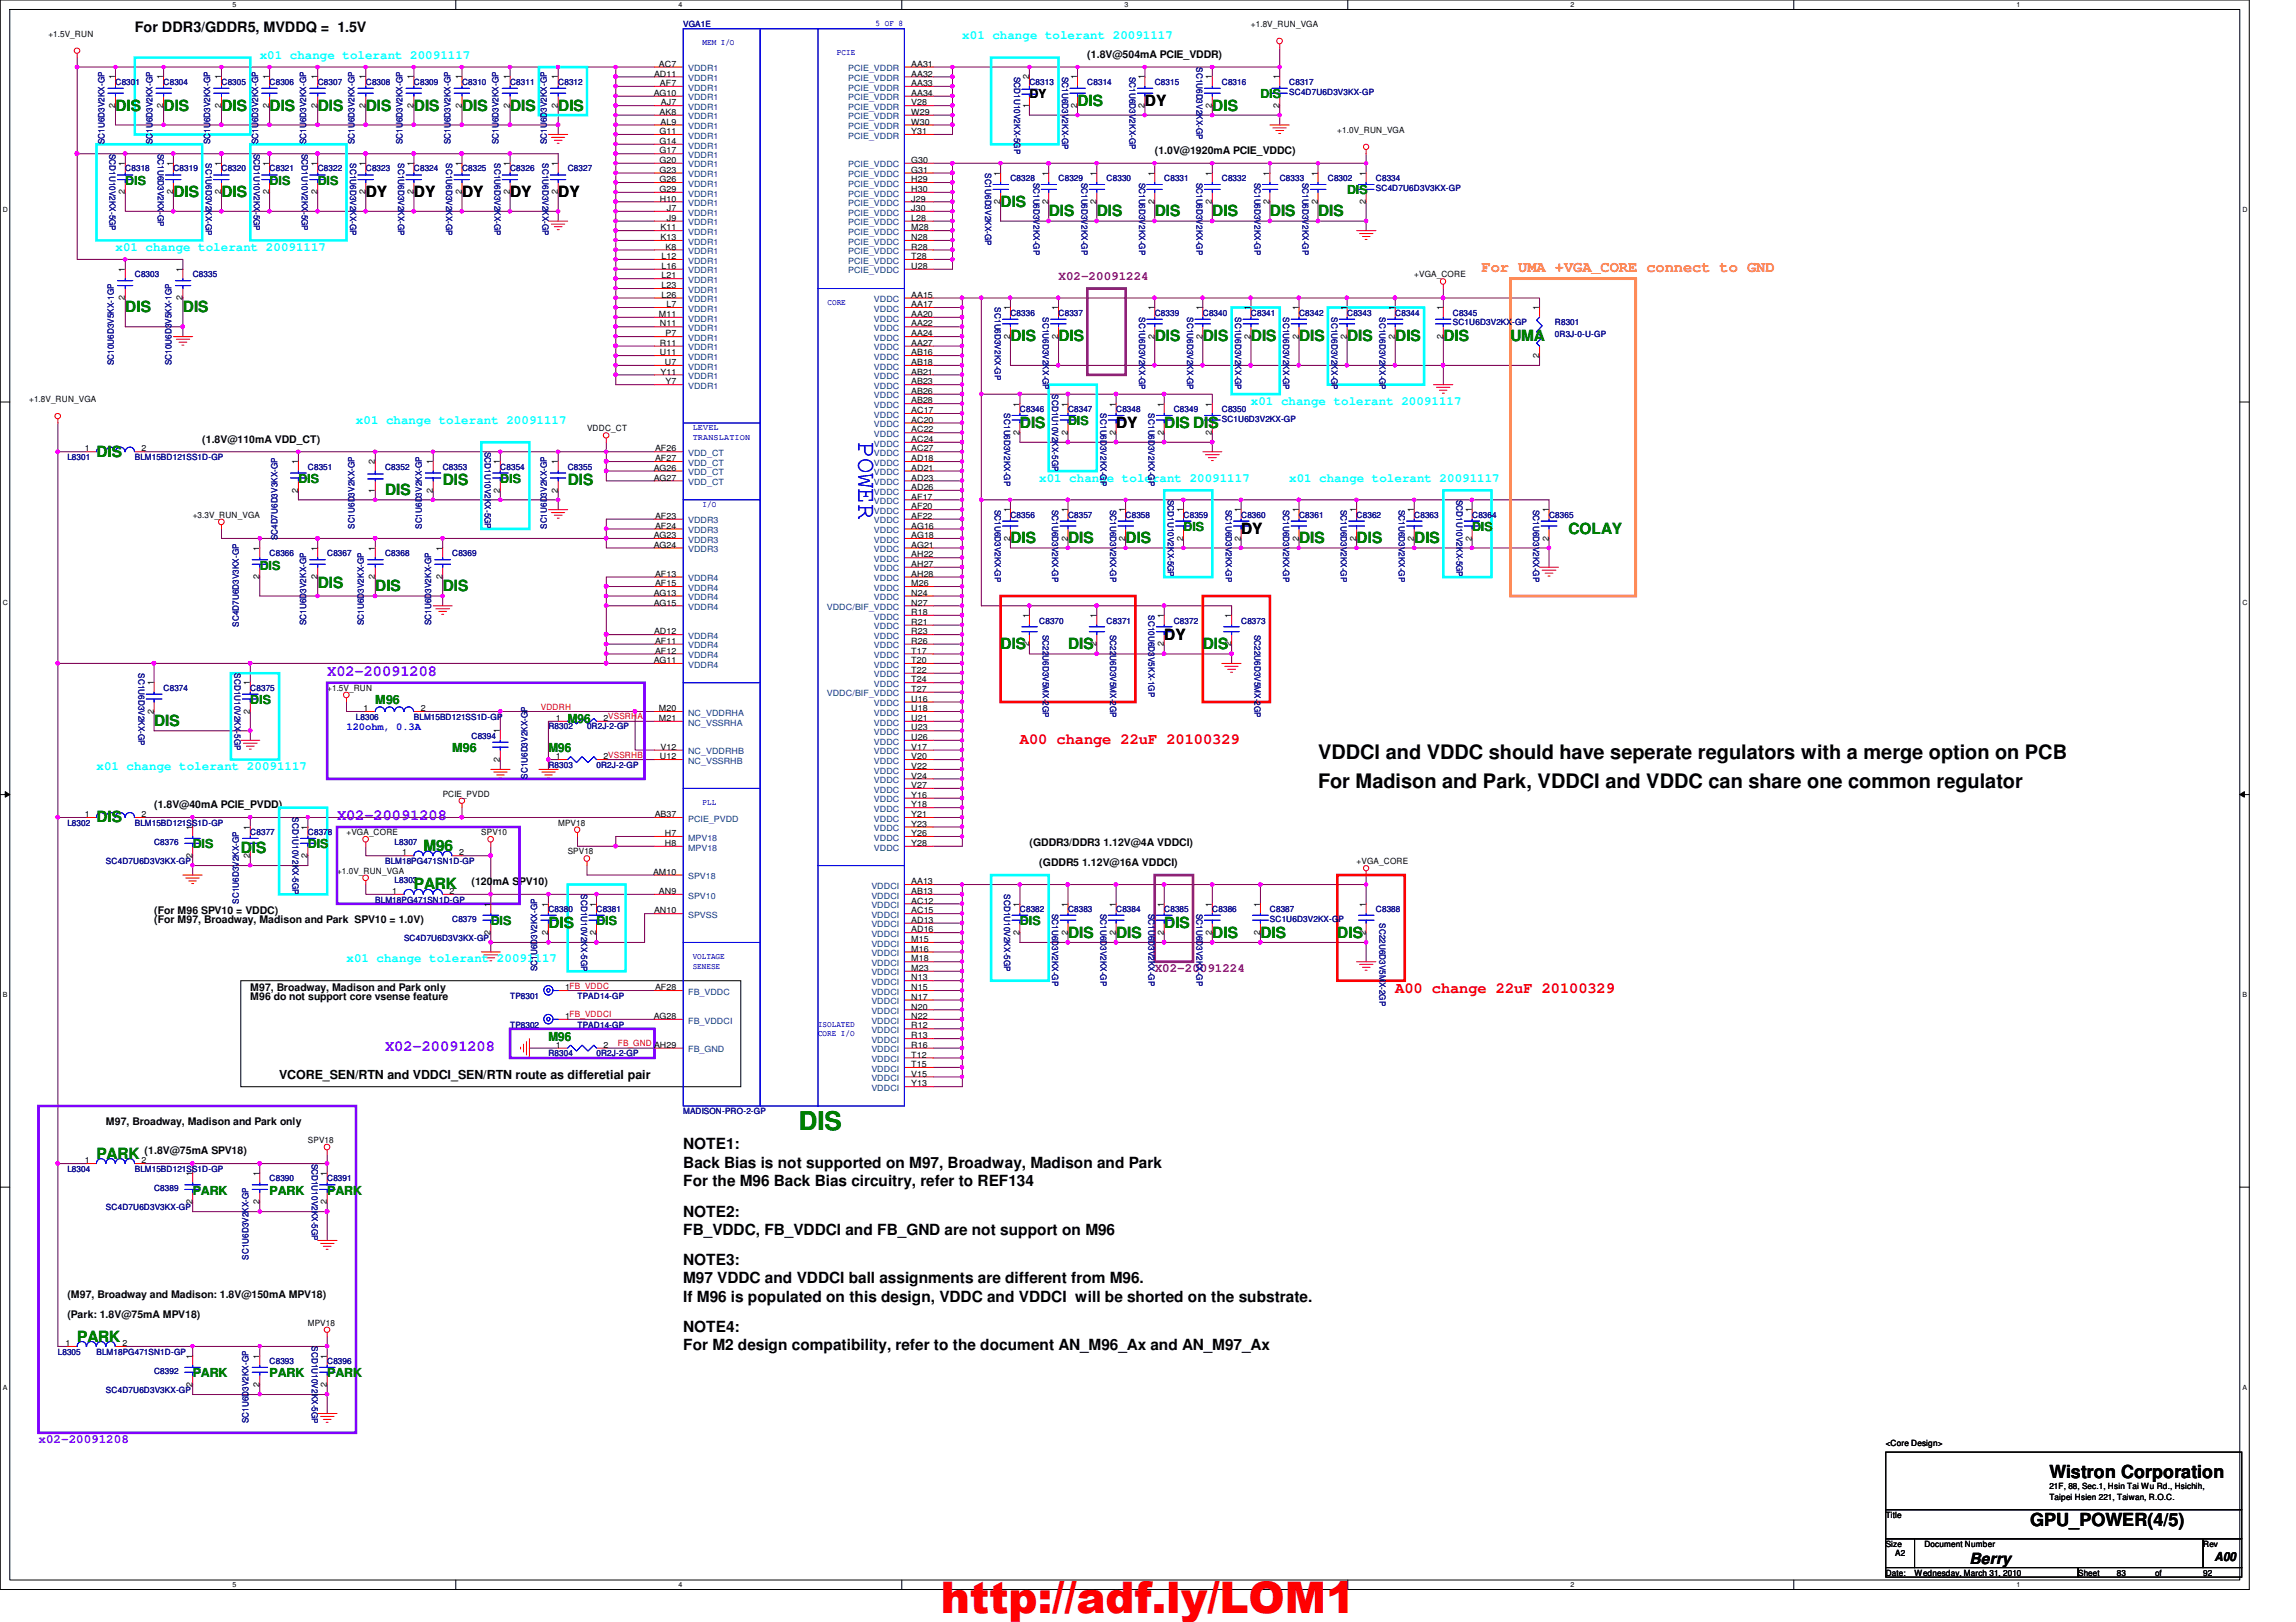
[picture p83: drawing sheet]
<svg xmlns="http://www.w3.org/2000/svg" width="297mm" height="210mm" viewBox="0 0 297 210" stroke-linecap="round" stroke-linejoin="round" font-family="sans-serif">
<defs><g id="words">
<text font-size="5.6" fill="#f00" x="121.7" y="208.7">http://adf.ly/LOM1</text>
<text font-size="3.3" fill="#00f" x="111.1" y="57.2" transform="rotate(90 111.1 57.2)">POWER</text>
<text font-size="3.3" fill="#008000" x="103.3" y="146.3">DIS</text>
<g font-size="2.6">
<text x="170.5" y="102">For Madison and Park, VDDCI and VDDC can share one common regulator</text>
<text x="170.5" y="98.2">VDDCI and VDDC should have seperate regulators with a merge option on PCB</text>
</g>
<g font-size="2.3">
<text x="265.1" y="191.3">Wistron Corporation</text>
<text x="262.6" y="197.5">GPU_POWER(4/5)</text>
</g>
<g font-size="2" fill="#008000">
<text x="14.9" y="14.3">DIS</text>
<text x="21.2" y="14.3">DIS</text>
<text x="28.7" y="14.3">DIS</text>
<text x="34.9" y="14.3">DIS</text>
<text x="41.1" y="14.3">DIS</text>
<text x="47.3" y="14.3">DIS</text>
<text x="53.5" y="14.3">DIS</text>
<text x="59.8" y="14.3">DIS</text>
<text x="66" y="14.3">DIS</text>
<text x="72.2" y="14.3">DIS</text>
<text x="139.4" y="13.7">DIS</text>
<text x="156.8" y="14.3">DIS</text>
<text x="22.4" y="25.5">DIS</text>
<text x="28.7" y="25.5">DIS</text>
<text x="129.5" y="26.8">DIS</text>
<text x="135.7" y="28">DIS</text>
<text x="141.9" y="28">DIS</text>
<text x="149.4" y="28">DIS</text>
<text x="156.8" y="28">DIS</text>
<text x="164.3" y="28">DIS</text>
<text x="170.5" y="28">DIS</text>
<text x="16.2" y="40.4">DIS</text>
<text x="23.7" y="40.4">DIS</text>
<text x="130.7" y="44.2">DIS</text>
<text x="136.9" y="44.2">DIS</text>
<text x="149.4" y="44.2">DIS</text>
<text x="155.6" y="44.2">DIS</text>
<text x="161.8" y="44.2">DIS</text>
<text x="168.1" y="44.2">DIS</text>
<text x="174.3" y="44.2">DIS</text>
<text x="180.5" y="44.2">DIS</text>
<text x="186.7" y="44.2">DIS</text>
<text x="195.4" y="44.2">UMA</text>
<text x="12.5" y="59.1">DIS</text>
<text x="131.9" y="55.4">DIS</text>
<text x="150.6" y="55.4">DIS DIS</text>
<text x="49.8" y="64.1">DIS</text>
<text x="57.3" y="62.8">DIS</text>
<text x="73.4" y="62.8">DIS</text>
<text x="130.7" y="70.3">DIS</text>
<text x="138.2" y="70.3">DIS</text>
<text x="145.6" y="70.3">DIS</text>
<text x="168.1" y="70.3">DIS</text>
<text x="175.5" y="70.3">DIS</text>
<text x="183" y="70.3">DIS</text>
<text x="202.9" y="69">COLAY</text>
<text x="41.1" y="76">DIS</text>
<text x="48.6" y="76.5">DIS</text>
<text x="57.3" y="76.5">DIS</text>
<text x="129.5" y="84">DIS</text>
<text x="138.2" y="84">DIS</text>
<text x="155.6" y="84">DIS</text>
<text x="19.9" y="93.9">DIS</text>
<text x="12.5" y="106.4">DIS</text>
<text x="31.2" y="110.4">DIS</text>
<text x="54.8" y="110.1">M96</text>
<text x="53.5" y="115.1">PARK</text>
<text x="70.9" y="120.1">DIS</text>
<text x="138.2" y="121.3">DIS</text>
<text x="144.4" y="121.3">DIS</text>
<text x="150.6" y="120.1">DIS</text>
<text x="156.8" y="121.3">DIS</text>
<text x="163.1" y="121.3">DIS</text>
<text x="173" y="121.3">DIS</text>
<text x="12.5" y="149.9">PARK</text>
<text x="10" y="173.6">PARK</text>
</g>
<g font-size="2">
<text x="148.1" y="13.7">DY</text>
<text x="47.3" y="25.5">DY</text>
<text x="53.5" y="25.5">DY</text>
<text x="59.8" y="25.5">DY</text>
<text x="66" y="25.5">DY</text>
<text x="72.2" y="25.5">DY</text>
<text x="144.4" y="55.4">DY</text>
<text x="160.6" y="69">DY</text>
<text x="150.6" y="82.8">DY</text>
<text x="88.4" y="148.7">NOTE1:</text>
<text x="88.4" y="151.1">Back Bias is not supported on M97, Broadway, Madison and Park</text>
<text x="88.4" y="153.5">For the M96 Back Bias circuitry, refer to REF134</text>
<text x="88.4" y="157.4">NOTE2:</text>
<text x="88.4" y="159.9">FB_VDDC, FB_VDDCI and FB_GND are not support on M96</text>
<text x="88.4" y="163.7">NOTE3:</text>
<text x="88.4" y="166.1">M97 VDDC and VDDCI ball assignments are different from M96.</text>
<text x="88.4" y="168.5">If M96 is populated on this design, VDDC and VDDCI will be shorted on the substrate.</text>
<text x="88.4" y="172.3">NOTE4:</text>
<text x="88.4" y="174.8">For M2 design compatibility, refer to the document AN_M96_Ax and AN_M97_Ax</text>
<text x="254.8" y="202.4">Berry</text>
</g>
<text font-size="2" fill="#ff8000" x="191.7" y="35.2">For UMA +VGA_CORE connect to GND</text>
<g font-size="2" fill="#8000ff">
<text x="42.3" y="87.5">X02-20091208</text>
<text x="43.6" y="106.2">X02-20091208</text>
<text x="49.8" y="136.1">X02-20091208</text>
</g>
<g font-size="2" fill="#f00">
<text x="131.9" y="96.2">A00 change 22uF 20100329</text>
<text x="180.5" y="128.6">A00 change 22uF 20100329</text>
</g>
<text font-size="1.9" x="17.4" y="4.1">For DDR3/GDDR5, MVDDQ = 1.5V</text>
<g font-size="1.6" fill="#0ff">
<text x="124.5" y="5.1">x01 change tolerant 20091117</text>
<text x="33.6" y="7.6">x01 change tolerant 20091117</text>
<text x="14.9" y="32.5">x01 change tolerant 20091117</text>
<text x="161.8" y="52.4">x01 change tolerant 20091117</text>
<text x="46.1" y="54.9">x01 change tolerant 20091117</text>
<text x="134.4" y="62.3">x01 change tolerant 20091117</text>
<text x="166.8" y="62.3">x01 change tolerant 20091117</text>
<text x="12.5" y="99.7">x01 change tolerant 20091117</text>
<text x="44.8" y="124.5">x01 change tolerant 20091117</text>
</g>
<g font-size="1.6">
<text x="133.2" y="12.7">DY</text>
<text x="36.1" y="139.7">VCORE_SEN/RTN and VDDCI_SEN/RTN route as differetial pair</text>
<text x="286.5" y="202.1">A00</text>
</g>
<g font-size="1.6" fill="#008000">
<text x="163.1" y="12.7">DIS</text>
<text x="16.2" y="23.9">DIS</text>
<text x="34.9" y="23.9">DIS</text>
<text x="41.1" y="23.9">DIS</text>
<text x="174.3" y="25.1">DIS</text>
<text x="138.2" y="55">DIS</text>
<text x="38.6" y="62.5">DIS</text>
<text x="64.7" y="62.5">DIS</text>
<text x="153.1" y="68.7">DIS</text>
<text x="190.5" y="68.7">DIS</text>
<text x="33.6" y="73.7">DIS</text>
<text x="32.4" y="91.1">DIS</text>
<text x="48.6" y="91.1">M96</text>
<text x="73.4" y="93.6">M96</text>
<text x="58.5" y="97.3">M96</text>
<text x="70.9" y="97.3">M96</text>
<text x="24.9" y="109.8">DIS</text>
<text x="39.8" y="109.8">DIS</text>
<text x="63.5" y="119.8">DIS</text>
<text x="77.2" y="119.8">DIS</text>
<text x="131.9" y="119.8">DIS</text>
<text x="70.9" y="134.7">M96</text>
<text x="24.9" y="154.6">PARK</text>
<text x="34.9" y="154.6">PARK</text>
<text x="42.3" y="154.6">PARK</text>
<text x="24.9" y="178.2">PARK</text>
<text x="34.9" y="178.2">PARK</text>
<text x="42.3" y="178.2">PARK</text>
</g>
<g font-size="1.6" fill="#800080">
<text x="136.9" y="36.2">X02-20091224</text>
<text x="149.4" y="125.8">X02-20091224</text>
</g>
<text font-size="1.6" fill="#8000ff" x="5" y="186.8">x02-20091208</text>
<g font-size="1.4">
<text x="140.7" y="7.5">(1.8V@504mA PCIE_VDDR)</text>
<text x="149.4" y="19.9">(1.0V@1920mA PCIE_VDDC)</text>
<text x="26.2" y="57.3">(1.8V@110mA VDD_CT)</text>
<text x="19.9" y="104.6">(1.8V@40mA PCIE_PVDD)</text>
<text x="133.2" y="109.5">(GDDR3/DDR3 1.12V@4A VDDCI)</text>
<text x="134.4" y="112">(GDDR5 1.12V@16A VDDCI)</text>
<text x="19.9" y="118.2">(For M96 SPV10 = VDDC)</text>
<text x="19.9" y="119.5">(For M97, Broadway, Madison and Park SPV10 = 1.0V)</text>
<text x="61" y="114.5">(120mA SPV10)</text>
<text x="32.4" y="129.5">M96 do not support core vsense feature</text>
<text x="32.4" y="128.2">M97, Broadway, Madison and Park only</text>
<text x="13.7" y="145.6">M97, Broadway, Madison and Park only</text>
<text x="18.7" y="149.4">(1.8V@75mA SPV18)</text>
<text x="8.7" y="168">(M97, Broadway and Madison: 1.8V@150mA MPV18)</text>
<text x="8.7" y="170.5">(Park: 1.8V@75mA MPV18)</text>
</g>
<text font-size="1.4" fill="#00f" x="44.8" y="94.4">120ohm, 0.3A</text>
<g font-size="1.1">
<text x="6.3" y="4.8">+1.5V_RUN</text>
<text x="161.8" y="3.5">+1.8V_RUN_VGA</text>
<text x="14.9" y="10.3" transform="rotate(-90 14.9 10.3)">1</text>
<text x="21.1" y="10.3" transform="rotate(-90 21.1 10.3)">1</text>
<text x="28.6" y="10.3" transform="rotate(-90 28.6 10.3)">1</text>
<text x="34.8" y="10.3" transform="rotate(-90 34.8 10.3)">1</text>
<text x="41.1" y="10.3" transform="rotate(-90 41.1 10.3)">1</text>
<text x="47.3" y="10.3" transform="rotate(-90 47.3 10.3)">1</text>
<text x="53.5" y="10.3" transform="rotate(-90 53.5 10.3)">1</text>
<text x="59.7" y="10.3" transform="rotate(-90 59.7 10.3)">1</text>
<text x="66" y="10.3" transform="rotate(-90 66 10.3)">1</text>
<text x="72.2" y="10.3" transform="rotate(-90 72.2 10.3)">1</text>
<text x="84.6" y="9.9">AD11</text>
<text x="85.3" y="8.6">AC7</text>
<text x="85.4" y="11.1">AF7</text>
<text x="117.9" y="8.6">AA31</text>
<text x="117.9" y="9.9">AA32</text>
<text x="117.9" y="11.1">AA33</text>
<text x="133.1" y="10.3" transform="rotate(-90 133.1 10.3)">2</text>
<text x="139.4" y="10.3" transform="rotate(-90 139.4 10.3)">1</text>
<text x="148.1" y="10.3" transform="rotate(-90 148.1 10.3)">1</text>
<text x="156.8" y="10.3" transform="rotate(-90 156.8 10.3)">1</text>
<text x="165.5" y="10.3" transform="rotate(-90 165.5 10.3)">1</text>
<text x="14.9" y="14" transform="rotate(-90 14.9 14)">2</text>
<text x="21.1" y="14" transform="rotate(-90 21.1 14)">2</text>
<text x="28.6" y="14" transform="rotate(-90 28.6 14)">2</text>
<text x="34.8" y="14" transform="rotate(-90 34.8 14)">2</text>
<text x="41.1" y="14" transform="rotate(-90 41.1 14)">2</text>
<text x="47.3" y="14" transform="rotate(-90 47.3 14)">2</text>
<text x="53.5" y="14" transform="rotate(-90 53.5 14)">2</text>
<text x="59.7" y="14" transform="rotate(-90 59.7 14)">2</text>
<text x="66" y="14" transform="rotate(-90 66 14)">2</text>
<text x="72.2" y="14" transform="rotate(-90 72.2 14)">2</text>
<text x="84.6" y="12.4">AG10</text>
<text x="85.3" y="14.9">AK8</text>
<text x="85.3" y="17.4">G11</text>
<text x="85.5" y="16.1">AL9</text>
<text x="85.5" y="13.6">AJ7</text>
<text x="117.9" y="12.4">AA34</text>
<text x="117.9" y="13.6">V28</text>
<text x="117.9" y="14.9">W29</text>
<text x="117.9" y="16.1">W30</text>
<text x="117.9" y="17.4">Y31</text>
<text x="133.1" y="14" transform="rotate(-90 133.1 14)">1</text>
<text x="139.4" y="14" transform="rotate(-90 139.4 14)">2</text>
<text x="148.1" y="14" transform="rotate(-90 148.1 14)">2</text>
<text x="156.8" y="14" transform="rotate(-90 156.8 14)">2</text>
<text x="165.5" y="14" transform="rotate(-90 165.5 14)">2</text>
<text x="173" y="17.2">+1.0V_RUN_VGA</text>
<text x="16.2" y="21.5" transform="rotate(-90 16.2 21.5)">1</text>
<text x="22.4" y="21.5" transform="rotate(-90 22.4 21.5)">1</text>
<text x="28.6" y="21.5" transform="rotate(-90 28.6 21.5)">1</text>
<text x="34.8" y="21.5" transform="rotate(-90 34.8 21.5)">1</text>
<text x="41.1" y="21.5" transform="rotate(-90 41.1 21.5)">1</text>
<text x="47.3" y="21.5" transform="rotate(-90 47.3 21.5)">1</text>
<text x="53.5" y="21.5" transform="rotate(-90 53.5 21.5)">1</text>
<text x="59.7" y="21.5" transform="rotate(-90 59.7 21.5)">1</text>
<text x="66" y="21.5" transform="rotate(-90 66 21.5)">1</text>
<text x="72.2" y="21.5" transform="rotate(-90 72.2 21.5)">1</text>
<text x="85.3" y="19.9">G17</text>
<text x="85.3" y="21.1">G20</text>
<text x="85.3" y="22.4">G23</text>
<text x="85.3" y="23.6">G26</text>
<text x="85.3" y="18.6">G14</text>
<text x="117.9" y="21.1">G30</text>
<text x="117.9" y="22.4">G31</text>
<text x="117.9" y="23.6">H29</text>
<text x="129.4" y="22.7" transform="rotate(-90 129.4 22.7)">1</text>
<text x="135.6" y="22.7" transform="rotate(-90 135.6 22.7)">1</text>
<text x="141.9" y="22.7" transform="rotate(-90 141.9 22.7)">1</text>
<text x="149.3" y="22.7" transform="rotate(-90 149.3 22.7)">1</text>
<text x="156.8" y="22.7" transform="rotate(-90 156.8 22.7)">1</text>
<text x="164.2" y="22.7" transform="rotate(-90 164.2 22.7)">1</text>
<text x="170.5" y="22.7" transform="rotate(-90 170.5 22.7)">1</text>
<text x="176.7" y="22.7" transform="rotate(-90 176.7 22.7)">1</text>
<text x="16.2" y="25.1" transform="rotate(-90 16.2 25.1)">2</text>
<text x="22.4" y="25.1" transform="rotate(-90 22.4 25.1)">2</text>
<text x="28.6" y="25.1" transform="rotate(-90 28.6 25.1)">2</text>
<text x="34.8" y="25.1" transform="rotate(-90 34.8 25.1)">2</text>
<text x="41.1" y="25.1" transform="rotate(-90 41.1 25.1)">2</text>
<text x="47.3" y="25.1" transform="rotate(-90 47.3 25.1)">2</text>
<text x="53.5" y="25.1" transform="rotate(-90 53.5 25.1)">2</text>
<text x="59.7" y="25.1" transform="rotate(-90 59.7 25.1)">2</text>
<text x="66" y="25.1" transform="rotate(-90 66 25.1)">2</text>
<text x="72.2" y="25.1" transform="rotate(-90 72.2 25.1)">2</text>
<text x="85.3" y="24.8">G29</text>
<text x="85.4" y="26.1">H10</text>
<text x="85.5" y="29.8">K11</text>
<text x="86.3" y="27.3">J7</text>
<text x="86.3" y="28.6">J9</text>
<text x="117.9" y="24.8">H30</text>
<text x="117.9" y="26.1">J29</text>
<text x="117.9" y="27.3">J30</text>
<text x="117.9" y="28.6">L28</text>
<text x="117.9" y="29.8">M28</text>
<text x="129.4" y="26.4" transform="rotate(-90 129.4 26.4)">2</text>
<text x="135.6" y="26.4" transform="rotate(-90 135.6 26.4)">2</text>
<text x="141.9" y="26.4" transform="rotate(-90 141.9 26.4)">2</text>
<text x="149.3" y="26.4" transform="rotate(-90 149.3 26.4)">2</text>
<text x="156.8" y="26.4" transform="rotate(-90 156.8 26.4)">2</text>
<text x="164.2" y="26.4" transform="rotate(-90 164.2 26.4)">2</text>
<text x="170.5" y="26.4" transform="rotate(-90 170.5 26.4)">2</text>
<text x="176.7" y="26.4" transform="rotate(-90 176.7 26.4)">2</text>
<text x="16.2" y="35.2" transform="rotate(-90 16.2 35.2)">1</text>
<text x="23.6" y="35.2" transform="rotate(-90 23.6 35.2)">1</text>
<text x="85.5" y="31.1">K13</text>
<text x="85.6" y="33.5">L12</text>
<text x="85.6" y="34.8">L16</text>
<text x="86.1" y="32.3">K8</text>
<text x="117.9" y="32.3">R28</text>
<text x="117.9" y="33.5">T28</text>
<text x="117.9" y="34.8">U28</text>
<text x="117.9" y="31.1">N28</text>
<text x="183" y="35.9">+VGA_CORE</text>
<text x="16.2" y="38.9" transform="rotate(-90 16.2 38.9)">2</text>
<text x="23.6" y="38.9" transform="rotate(-90 23.6 38.9)">2</text>
<text x="85.3" y="41">M11</text>
<text x="85.6" y="36">L21</text>
<text x="85.6" y="37.3">L23</text>
<text x="85.6" y="38.5">L26</text>
<text x="86.2" y="39.8">L7</text>
<text x="117.9" y="38.5">AA15</text>
<text x="117.9" y="39.8">AA17</text>
<text x="117.9" y="41">AA20</text>
<text x="130.7" y="40.2" transform="rotate(-90 130.7 40.2)">1</text>
<text x="136.9" y="40.2" transform="rotate(-90 136.9 40.2)">1</text>
<text x="149.3" y="40.2" transform="rotate(-90 149.3 40.2)">1</text>
<text x="155.6" y="40.2" transform="rotate(-90 155.6 40.2)">1</text>
<text x="161.8" y="40.2" transform="rotate(-90 161.8 40.2)">1</text>
<text x="168" y="40.2" transform="rotate(-90 168 40.2)">1</text>
<text x="174.2" y="40.2" transform="rotate(-90 174.2 40.2)">1</text>
<text x="180.5" y="40.2" transform="rotate(-90 180.5 40.2)">1</text>
<text x="186.7" y="40.2" transform="rotate(-90 186.7 40.2)">1</text>
<text x="199.1" y="40.2" transform="rotate(-90 199.1 40.2)">1</text>
<text x="85.4" y="42.2">N11</text>
<text x="85.4" y="44.7">R11</text>
<text x="85.4" y="46">U11</text>
<text x="86" y="47.2">U7</text>
<text x="86.1" y="43.5">P7</text>
<text x="117.9" y="42.2">AA22</text>
<text x="117.9" y="43.5">AA24</text>
<text x="117.9" y="44.7">AA27</text>
<text x="117.9" y="46">AB16</text>
<text x="117.9" y="47.2">AB18</text>
<text x="130.7" y="43.8" transform="rotate(-90 130.7 43.8)">2</text>
<text x="136.9" y="43.8" transform="rotate(-90 136.9 43.8)">2</text>
<text x="149.3" y="43.8" transform="rotate(-90 149.3 43.8)">2</text>
<text x="155.6" y="43.8" transform="rotate(-90 155.6 43.8)">2</text>
<text x="161.8" y="43.8" transform="rotate(-90 161.8 43.8)">2</text>
<text x="168" y="43.8" transform="rotate(-90 168 43.8)">2</text>
<text x="174.2" y="43.8" transform="rotate(-90 174.2 43.8)">2</text>
<text x="180.5" y="43.8" transform="rotate(-90 180.5 43.8)">2</text>
<text x="186.7" y="43.8" transform="rotate(-90 186.7 43.8)">2</text>
<text x="199.1" y="46.3" transform="rotate(-90 199.1 46.3)">2</text>
<text x="3.8" y="52.1">+1.8V_RUN_VGA</text>
<text x="85.5" y="48.5">Y11</text>
<text x="86.1" y="49.7">Y7</text>
<text x="117.9" y="48.5">AB21</text>
<text x="117.9" y="49.7">AB23</text>
<text x="117.9" y="51">AB26</text>
<text x="117.9" y="52.2">AB28</text>
<text x="117.9" y="53.5">AC17</text>
<text x="131.9" y="52.6" transform="rotate(-90 131.9 52.6)">1</text>
<text x="138.1" y="52.6" transform="rotate(-90 138.1 52.6)">1</text>
<text x="144.4" y="52.6" transform="rotate(-90 144.4 52.6)">1</text>
<text x="150.6" y="52.6" transform="rotate(-90 150.6 52.6)">1</text>
<text x="156.8" y="52.6" transform="rotate(-90 156.8 52.6)">1</text>
<text x="11" y="58.4">1</text>
<text x="18.3" y="58.4">2</text>
<text x="75.9" y="55.8">VDDC_CT</text>
<text x="84.7" y="58.4">AF26</text>
<text x="84.7" y="59.7">AF27</text>
<text x="117.9" y="54.7">AC20</text>
<text x="117.9" y="56">AC22</text>
<text x="117.9" y="57.2">AC24</text>
<text x="117.9" y="58.4">AC27</text>
<text x="117.9" y="59.7">AD18</text>
<text x="131.9" y="56.3" transform="rotate(-90 131.9 56.3)">2</text>
<text x="138.1" y="56.3" transform="rotate(-90 138.1 56.3)">2</text>
<text x="144.4" y="56.3" transform="rotate(-90 144.4 56.3)">2</text>
<text x="150.6" y="56.3" transform="rotate(-90 150.6 56.3)">2</text>
<text x="156.8" y="56.3" transform="rotate(-90 156.8 56.3)">2</text>
<text x="38.6" y="63.8" transform="rotate(-90 38.6 63.8)">2</text>
<text x="38.6" y="60.1" transform="rotate(-90 38.6 60.1)">1</text>
<text x="48.5" y="63.8" transform="rotate(-90 48.5 63.8)">1</text>
<text x="48.5" y="60.1" transform="rotate(-90 48.5 60.1)">2</text>
<text x="56" y="63.8" transform="rotate(-90 56 63.8)">2</text>
<text x="56" y="60.1" transform="rotate(-90 56 60.1)">1</text>
<text x="64.7" y="63.8" transform="rotate(-90 64.7 63.8)">2</text>
<text x="64.7" y="60.1" transform="rotate(-90 64.7 60.1)">1</text>
<text x="72.2" y="63.8" transform="rotate(-90 72.2 63.8)">2</text>
<text x="72.2" y="60.1" transform="rotate(-90 72.2 60.1)">1</text>
<text x="84.6" y="60.9">AG26</text>
<text x="84.6" y="62.2">AG27</text>
<text x="117.9" y="60.9">AD21</text>
<text x="117.9" y="62.2">AD23</text>
<text x="117.9" y="63.4">AD26</text>
<text x="117.9" y="64.6">AF17</text>
<text x="117.9" y="65.9">AF20</text>
<text x="24.9" y="67">+3.3V_RUN_VGA</text>
<text x="33.6" y="71.3" transform="rotate(-90 33.6 71.3)">1</text>
<text x="41.1" y="71.3" transform="rotate(-90 41.1 71.3)">1</text>
<text x="48.5" y="71.3" transform="rotate(-90 48.5 71.3)">1</text>
<text x="57.2" y="71.3" transform="rotate(-90 57.2 71.3)">1</text>
<text x="84.6" y="69.6">AG23</text>
<text x="84.6" y="70.9">AG24</text>
<text x="84.7" y="67.1">AF23</text>
<text x="84.7" y="68.4">AF24</text>
<text x="117.9" y="67.1">AF22</text>
<text x="117.9" y="68.4">AG16</text>
<text x="117.9" y="69.6">AG18</text>
<text x="117.9" y="70.9">AG21</text>
<text x="130.7" y="70" transform="rotate(-90 130.7 70)">2</text>
<text x="130.7" y="66.3" transform="rotate(-90 130.7 66.3)">1</text>
<text x="138.1" y="70" transform="rotate(-90 138.1 70)">2</text>
<text x="138.1" y="66.3" transform="rotate(-90 138.1 66.3)">1</text>
<text x="145.6" y="70" transform="rotate(-90 145.6 70)">2</text>
<text x="145.6" y="66.3" transform="rotate(-90 145.6 66.3)">1</text>
<text x="153.1" y="70" transform="rotate(-90 153.1 70)">2</text>
<text x="153.1" y="66.3" transform="rotate(-90 153.1 66.3)">1</text>
<text x="160.5" y="70" transform="rotate(-90 160.5 70)">2</text>
<text x="160.5" y="66.3" transform="rotate(-90 160.5 66.3)">1</text>
<text x="168" y="70" transform="rotate(-90 168 70)">2</text>
<text x="168" y="66.3" transform="rotate(-90 168 66.3)">1</text>
<text x="175.5" y="70" transform="rotate(-90 175.5 70)">2</text>
<text x="175.5" y="66.3" transform="rotate(-90 175.5 66.3)">1</text>
<text x="182.9" y="70" transform="rotate(-90 182.9 70)">2</text>
<text x="182.9" y="66.3" transform="rotate(-90 182.9 66.3)">1</text>
<text x="190.4" y="70" transform="rotate(-90 190.4 70)">2</text>
<text x="190.4" y="66.3" transform="rotate(-90 190.4 66.3)">1</text>
<text x="200.4" y="70" transform="rotate(-90 200.4 70)">2</text>
<text x="200.4" y="66.3" transform="rotate(-90 200.4 66.3)">1</text>
<text x="33.6" y="74.9" transform="rotate(-90 33.6 74.9)">2</text>
<text x="41.1" y="74.9" transform="rotate(-90 41.1 74.9)">2</text>
<text x="48.5" y="74.9" transform="rotate(-90 48.5 74.9)">2</text>
<text x="57.2" y="74.9" transform="rotate(-90 57.2 74.9)">2</text>
<text x="84.6" y="77.1">AG13</text>
<text x="84.7" y="74.6">AF13</text>
<text x="84.7" y="75.9">AF15</text>
<text x="117.9" y="72.1">AH22</text>
<text x="117.9" y="75.9">M26</text>
<text x="117.9" y="77.1">N24</text>
<text x="117.9" y="73.4">AH27</text>
<text x="117.9" y="74.6">AH28</text>
<text x="84.6" y="78.4">AG15</text>
<text x="84.6" y="82.1">AD12</text>
<text x="84.7" y="83.3">AF11</text>
<text x="117.9" y="78.4">N27</text>
<text x="117.9" y="79.6">R18</text>
<text x="117.9" y="80.9">R21</text>
<text x="117.9" y="82.1">R23</text>
<text x="117.9" y="83.3">R26</text>
<text x="133.1" y="83.7" transform="rotate(-90 133.1 83.7)">2</text>
<text x="133.1" y="80" transform="rotate(-90 133.1 80)">1</text>
<text x="141.9" y="83.7" transform="rotate(-90 141.9 83.7)">2</text>
<text x="141.9" y="80" transform="rotate(-90 141.9 80)">1</text>
<text x="150.6" y="83.7" transform="rotate(-90 150.6 83.7)">2</text>
<text x="150.6" y="80" transform="rotate(-90 150.6 80)">1</text>
<text x="159.3" y="83.7" transform="rotate(-90 159.3 83.7)">2</text>
<text x="159.3" y="80" transform="rotate(-90 159.3 80)">1</text>
<text x="19.9" y="88.7" transform="rotate(-90 19.9 88.7)">1</text>
<text x="32.3" y="88.7" transform="rotate(-90 32.3 88.7)">1</text>
<text x="42.3" y="89.4">+1.5V_RUN</text>
<text x="84.6" y="85.8">AG11</text>
<text x="84.7" y="84.6">AF12</text>
<text x="117.9" y="89.5">T27</text>
<text x="117.9" y="84.6">T17</text>
<text x="117.9" y="85.8">T20</text>
<text x="117.9" y="87.1">T22</text>
<text x="117.9" y="88.3">T24</text>
<text x="19.9" y="92.4" transform="rotate(-90 19.9 92.4)">2</text>
<text x="32.3" y="92.4" transform="rotate(-90 32.3 92.4)">2</text>
<text x="47" y="92">1</text>
<text x="54.4" y="92">2</text>
<text x="64.7" y="94.9" transform="rotate(-90 64.7 94.9)">1</text>
<text x="71.9" y="93.3">1</text>
<text x="78.1" y="93.3">2VSSRHA</text>
<text x="85.3" y="92">M20</text>
<text x="85.3" y="93.3">M21</text>
<text x="117.9" y="90.8">U16</text>
<text x="117.9" y="92">U18</text>
<text x="117.9" y="93.3">U21</text>
<text x="117.9" y="94.5">U23</text>
<text x="117.9" y="95.8">U26</text>
<text x="64.7" y="98.6" transform="rotate(-90 64.7 98.6)">2</text>
<text x="71.9" y="98.3">1</text>
<text x="78.1" y="98.3">2VSSRHB</text>
<text x="85.4" y="98.3">U12</text>
<text x="85.5" y="97">V12</text>
<text x="117.9" y="97">V17</text>
<text x="117.9" y="98.3">V20</text>
<text x="117.9" y="99.5">V22</text>
<text x="117.9" y="100.8">V24</text>
<text x="117.9" y="102">V27</text>
<text x="11" y="105.7">1</text>
<text x="18.3" y="105.7">2</text>
<text x="24.9" y="107.4" transform="rotate(-90 24.9 107.4)">1</text>
<text x="32.3" y="107.4" transform="rotate(-90 32.3 107.4)">1</text>
<text x="39.8" y="107.4" transform="rotate(-90 39.8 107.4)">1</text>
<text x="57.3" y="103.1">PCIE_PVDD</text>
<text x="72.2" y="106.8">MPV18</text>
<text x="84.7" y="105.7">AB37</text>
<text x="117.9" y="103.3">Y16</text>
<text x="117.9" y="104.5">Y18</text>
<text x="117.9" y="105.7">Y21</text>
<text x="117.9" y="107">Y23</text>
<text x="24.9" y="111" transform="rotate(-90 24.9 111)">2</text>
<text x="32.3" y="111" transform="rotate(-90 32.3 111)">2</text>
<text x="39.8" y="111" transform="rotate(-90 39.8 111)">2</text>
<text x="43.6" y="113.1">+1.0V_RUN_VGA</text>
<text x="44.8" y="108.1">+VGA_CORE</text>
<text x="52" y="110.7">1</text>
<text x="59.4" y="110.7">2</text>
<text x="62.3" y="108.1">SPV10</text>
<text x="73.4" y="110.6">SPV18</text>
<text x="84.5" y="113.2">AM10</text>
<text x="86" y="108.2">H7</text>
<text x="86" y="109.5">H8</text>
<text x="117.9" y="108.2">Y26</text>
<text x="117.9" y="109.5">Y28</text>
<text x="175.5" y="111.8">+VGA_CORE</text>
<text x="50.8" y="115.7">1</text>
<text x="58.2" y="115.7">2</text>
<text x="63.5" y="117.3" transform="rotate(-90 63.5 117.3)">1</text>
<text x="70.9" y="117.3" transform="rotate(-90 70.9 117.3)">1</text>
<text x="77.1" y="117.3" transform="rotate(-90 77.1 117.3)">1</text>
<text x="84.6" y="118.2">AN10</text>
<text x="85.3" y="115.7">AN9</text>
<text x="117.9" y="116.9">AC12</text>
<text x="117.9" y="118.2">AC15</text>
<text x="117.9" y="119.4">AD13</text>
<text x="117.9" y="115.7">AB13</text>
<text x="117.9" y="114.4">AA13</text>
<text x="131.9" y="117.3" transform="rotate(-90 131.9 117.3)">1</text>
<text x="138.1" y="117.3" transform="rotate(-90 138.1 117.3)">1</text>
<text x="144.4" y="117.3" transform="rotate(-90 144.4 117.3)">1</text>
<text x="150.6" y="117.3" transform="rotate(-90 150.6 117.3)">1</text>
<text x="156.8" y="117.3" transform="rotate(-90 156.8 117.3)">1</text>
<text x="163" y="117.3" transform="rotate(-90 163 117.3)">1</text>
<text x="176.7" y="117.3" transform="rotate(-90 176.7 117.3)">1</text>
<text x="63.5" y="121" transform="rotate(-90 63.5 121)">2</text>
<text x="70.9" y="121" transform="rotate(-90 70.9 121)">2</text>
<text x="77.1" y="121" transform="rotate(-90 77.1 121)">2</text>
<text x="117.9" y="120.6">AD16</text>
<text x="117.9" y="123.1">M16</text>
<text x="117.9" y="124.4">M18</text>
<text x="117.9" y="125.6">M23</text>
<text x="117.9" y="121.9">M15</text>
<text x="131.9" y="121" transform="rotate(-90 131.9 121)">2</text>
<text x="138.1" y="121" transform="rotate(-90 138.1 121)">2</text>
<text x="144.4" y="121" transform="rotate(-90 144.4 121)">2</text>
<text x="150.6" y="121" transform="rotate(-90 150.6 121)">2</text>
<text x="156.8" y="121" transform="rotate(-90 156.8 121)">2</text>
<text x="163" y="121" transform="rotate(-90 163 121)">2</text>
<text x="176.7" y="121" transform="rotate(-90 176.7 121)">2</text>
<text x="73.1" y="128.1">1FB_VDDC</text>
<text x="73.1" y="131.9">1FB_VDDCI</text>
<text x="84.6" y="131.9">AG28</text>
<text x="84.7" y="128.1">AF28</text>
<text x="117.9" y="128.1">N15</text>
<text x="117.9" y="129.4">N17</text>
<text x="117.9" y="130.6">N20</text>
<text x="117.9" y="131.9">N22</text>
<text x="117.9" y="126.9">N13</text>
<text x="71.9" y="135.6">1</text>
<text x="78.1" y="135.6">2</text>
<text x="117.9" y="134.4">R13</text>
<text x="117.9" y="135.6">R16</text>
<text x="117.9" y="133.1">R12</text>
<text x="117.9" y="136.9">T12</text>
<text x="117.9" y="138.1">T15</text>
<text x="117.9" y="139.3">V15</text>
<text x="117.9" y="140.6">Y13</text>
<text x="39.8" y="147.9">SPV18</text>
<text x="11" y="150.5">1</text>
<text x="18.3" y="150.5">2</text>
<text x="24.9" y="155.8" transform="rotate(-90 24.9 155.8)">2</text>
<text x="24.9" y="152.2" transform="rotate(-90 24.9 152.2)">1</text>
<text x="33.6" y="155.8" transform="rotate(-90 33.6 155.8)">2</text>
<text x="33.6" y="152.2" transform="rotate(-90 33.6 152.2)">1</text>
<text x="42.3" y="155.8" transform="rotate(-90 42.3 155.8)">2</text>
<text x="42.3" y="152.2" transform="rotate(-90 42.3 152.2)">1</text>
<text x="39.8" y="171.5">MPV18</text>
<text x="8.5" y="174.2">1</text>
<text x="15.8" y="174.2">2</text>
<text x="24.9" y="179.5" transform="rotate(-90 24.9 179.5)">2</text>
<text x="24.9" y="175.8" transform="rotate(-90 24.9 175.8)">1</text>
<text x="33.6" y="179.5" transform="rotate(-90 33.6 179.5)">2</text>
<text x="33.6" y="175.8" transform="rotate(-90 33.6 175.8)">1</text>
<text x="42.3" y="179.5" transform="rotate(-90 42.3 179.5)">2</text>
<text x="42.3" y="175.8" transform="rotate(-90 42.3 175.8)">1</text>
<text x="244" y="187.1">&lt;Core Design&gt;</text>
<text x="244" y="196.4">Title</text>
<text x="265.1" y="192.7">21F, 88, Sec.1, Hsin Tai Wu Rd., Hsichih,</text>
<text x="265.1" y="194.1">Taipei Hsien 221, Taiwan, R.O.C.</text>
<text x="244" y="200.2">Size</text>
<text x="244" y="203.9">Date:</text>
<text x="245.2" y="201.4">A2</text>
<text x="247.7" y="203.9">Wednesday, March 31, 2010</text>
<text x="249" y="200.2">Document Number</text>
<text x="268.9" y="203.9">Sheet</text>
<text x="273.9" y="203.9">83</text>
<text x="278.8" y="203.9">of</text>
<text x="285" y="200.2">Rev</text>
<text x="285" y="203.9">92</text>
</g>
<g font-size="1.1" fill="#000080">
<text x="88.4" y="3.5">VGA1E</text>
<text x="14.9" y="11">C8301</text>
<text x="21.2" y="11">C8304</text>
<text x="28.7" y="11">C8305</text>
<text x="34.9" y="11">C8306</text>
<text x="41.1" y="11">C8307</text>
<text x="47.3" y="11">C8308</text>
<text x="53.5" y="11">C8309</text>
<text x="59.8" y="11">C8310</text>
<text x="66" y="11">C8311</text>
<text x="72.2" y="11">C8312</text>
<text x="131.2" y="9.9" transform="rotate(90 131.2 9.9)">SCD1U10V2KX-5GP</text>
<text x="133.2" y="11">C8313</text>
<text x="137.4" y="9.9" transform="rotate(90 137.4 9.9)">SC1U6D3V2KX-GP</text>
<text x="140.7" y="11">C8314</text>
<text x="146.1" y="9.9" transform="rotate(90 146.1 9.9)">SC1U6D3V2KX-GP</text>
<text x="149.4" y="11">C8315</text>
<text x="154.8" y="8.7" transform="rotate(90 154.8 8.7)">SC1U6D3V2KX-GP</text>
<text x="158.1" y="11">C8316</text>
<text x="166.8" y="11">C8317</text>
<text x="166.8" y="12.2">SC4D7U6D3V3KX-GP</text>
<text x="13.5" y="18.7" transform="rotate(-90 13.5 18.7)">SC1U6D3V2KX-GP</text>
<text x="14.2" y="19.9" transform="rotate(90 14.2 19.9)">SCD1U10V2KX-5GP</text>
<text x="16.2" y="22.2">C8318</text>
<text x="19.7" y="18.7" transform="rotate(-90 19.7 18.7)">SC1U6D3V2KX-GP</text>
<text x="20.4" y="19.9" transform="rotate(90 20.4 19.9)">SC1U6D3V2KX-GP</text>
<text x="22.4" y="22.2">C8319</text>
<text x="26.6" y="21.1" transform="rotate(90 26.6 21.1)">SC1U6D3V2KX-GP</text>
<text x="27.2" y="18.7" transform="rotate(-90 27.2 18.7)">SC1U6D3V2KX-GP</text>
<text x="28.7" y="22.2">C8320</text>
<text x="32.8" y="19.9" transform="rotate(90 32.8 19.9)">SCD1U10V2KX-5GP</text>
<text x="33.4" y="18.7" transform="rotate(-90 33.4 18.7)">SC1U6D3V2KX-GP</text>
<text x="34.9" y="22.2">C8321</text>
<text x="39.1" y="19.9" transform="rotate(90 39.1 19.9)">SCD1U10V2KX-5GP</text>
<text x="39.6" y="18.7" transform="rotate(-90 39.6 18.7)">SC1U6D3V2KX-GP</text>
<text x="41.1" y="22.2">C8322</text>
<text x="45.3" y="21.1" transform="rotate(90 45.3 21.1)">SC1U6D3V2KX-GP</text>
<text x="45.8" y="18.7" transform="rotate(-90 45.8 18.7)">SC1U6D3V2KX-GP</text>
<text x="47.3" y="22.2">C8323</text>
<text x="51.5" y="21.1" transform="rotate(90 51.5 21.1)">SC1U6D3V2KX-GP</text>
<text x="52.1" y="18.7" transform="rotate(-90 52.1 18.7)">SC1U6D3V2KX-GP</text>
<text x="53.5" y="22.2">C8324</text>
<text x="57.7" y="21.1" transform="rotate(90 57.7 21.1)">SC1U6D3V2KX-GP</text>
<text x="58.3" y="18.7" transform="rotate(-90 58.3 18.7)">SC1U6D3V2KX-GP</text>
<text x="59.8" y="22.2">C8325</text>
<text x="64" y="21.1" transform="rotate(90 64 21.1)">SC1U6D3V2KX-GP</text>
<text x="64.5" y="18.7" transform="rotate(-90 64.5 18.7)">SC1U6D3V2KX-GP</text>
<text x="66" y="22.2">C8326</text>
<text x="70.2" y="21.1" transform="rotate(90 70.2 21.1)">SC1U6D3V2KX-GP</text>
<text x="70.7" y="18.7" transform="rotate(-90 70.7 18.7)">SC1U6D3V2KX-GP</text>
<text x="73.4" y="22.2">C8327</text>
<text x="127.5" y="22.4" transform="rotate(90 127.5 22.4)">SC1U6D3V2KX-GP</text>
<text x="130.7" y="23.5">C8328</text>
<text x="133.7" y="23.6" transform="rotate(90 133.7 23.6)">SC1U6D3V2KX-GP</text>
<text x="136.9" y="23.5">C8329</text>
<text x="139.9" y="23.6" transform="rotate(90 139.9 23.6)">SC1U6D3V2KX-GP</text>
<text x="143.2" y="23.5">C8330</text>
<text x="147.4" y="23.6" transform="rotate(90 147.4 23.6)">SC1U6D3V2KX-GP</text>
<text x="150.6" y="23.5">C8331</text>
<text x="154.8" y="23.6" transform="rotate(90 154.8 23.6)">SC1U6D3V2KX-GP</text>
<text x="158.1" y="23.5">C8332</text>
<text x="162.3" y="23.6" transform="rotate(90 162.3 23.6)">SC1U6D3V2KX-GP</text>
<text x="165.6" y="23.5">C8333</text>
<text x="168.5" y="23.6" transform="rotate(90 168.5 23.6)">SC1U6D3V2KX-GP</text>
<text x="171.8" y="23.5">C8302</text>
<text x="178" y="23.5">C8334</text>
<text x="178" y="24.7">SC4D7U6D3V3KX-GP</text>
<text x="17.4" y="35.9">C8303</text>
<text x="24.9" y="35.9">C8335</text>
<text x="128.7" y="39.8" transform="rotate(90 128.7 39.8)">SC1U6D3V2KX-GP</text>
<text x="130.7" y="40.9">C8336</text>
<text x="134.9" y="41.1" transform="rotate(90 134.9 41.1)">SC1U6D3V2KX-GP</text>
<text x="136.9" y="40.9">C8337</text>
<text x="147.4" y="41.1" transform="rotate(90 147.4 41.1)">SC1U6D3V2KX-GP</text>
<text x="149.4" y="40.9">C8339</text>
<text x="153.6" y="41.1" transform="rotate(90 153.6 41.1)">SC1U6D3V2KX-GP</text>
<text x="155.6" y="40.9">C8340</text>
<text x="159.8" y="41.1" transform="rotate(90 159.8 41.1)">SC1U6D3V2KX-GP</text>
<text x="161.8" y="40.9">C8341</text>
<text x="166" y="41.1" transform="rotate(90 166 41.1)">SC1U6D3V2KX-GP</text>
<text x="168.1" y="40.9">C8342</text>
<text x="172.3" y="41.1" transform="rotate(90 172.3 41.1)">SC1U6D3V2KX-GP</text>
<text x="174.3" y="40.9">C8343</text>
<text x="178.5" y="41.1" transform="rotate(90 178.5 41.1)">SC1U6D3V2KX-GP</text>
<text x="180.5" y="40.9">C8344</text>
<text x="188" y="40.9">C8345</text>
<text x="14.7" y="47.3" transform="rotate(-90 14.7 47.3)">SC10U6D3V5KX-1GP</text>
<text x="22.2" y="47.3" transform="rotate(-90 22.2 47.3)">SC10U6D3V5KX-1GP</text>
<text x="188" y="42.1">SC1U6D3V2KX-GP</text>
<text x="201.2" y="42.1">R8301</text>
<text x="201.2" y="43.6">0R3J-0-U-GP</text>
<text x="129.9" y="53.5" transform="rotate(90 129.9 53.5)">SC1U6D3V2KX-GP</text>
<text x="131.9" y="53.3">C8346</text>
<text x="136.1" y="51" transform="rotate(90 136.1 51)">SCD1U10V2KX-5GP</text>
<text x="138.2" y="53.3">C8347</text>
<text x="142.4" y="53.5" transform="rotate(90 142.4 53.5)">SC1U6D3V2KX-GP</text>
<text x="144.4" y="53.3">C8348</text>
<text x="148.6" y="53.5" transform="rotate(90 148.6 53.5)">SC1U6D3V2KX-GP</text>
<text x="151.8" y="53.3">C8349</text>
<text x="158.1" y="53.3">C8350</text>
<text x="8.7" y="59.5">L8301</text>
<text x="17.4" y="59.5">BLM15BD121SS1D-GP</text>
<text x="62.7" y="58.5" transform="rotate(90 62.7 58.5)">SCD1U10V2KX-5GP</text>
<text x="158.1" y="54.6">SC1U6D3V2KX-GP</text>
<text x="39.8" y="60.8">C8351</text>
<text x="49.8" y="60.8">C8352</text>
<text x="57.3" y="60.8">C8353</text>
<text x="64.7" y="60.8">C8354</text>
<text x="73.4" y="60.8">C8355</text>
<text x="128.7" y="66" transform="rotate(90 128.7 66)">SC1U6D3V2KX-GP</text>
<text x="136.1" y="66" transform="rotate(90 136.1 66)">SC1U6D3V2KX-GP</text>
<text x="143.6" y="66" transform="rotate(90 143.6 66)">SC1U6D3V2KX-GP</text>
<text x="151.1" y="64.7" transform="rotate(90 151.1 64.7)">SCD1U10V2KX-5GP</text>
<text x="158.6" y="66" transform="rotate(90 158.6 66)">SC1U6D3V2KX-GP</text>
<text x="166" y="66" transform="rotate(90 166 66)">SC1U6D3V2KX-GP</text>
<text x="173.5" y="66" transform="rotate(90 173.5 66)">SC1U6D3V2KX-GP</text>
<text x="181" y="66" transform="rotate(90 181 66)">SC1U6D3V2KX-GP</text>
<text x="188.4" y="64.7" transform="rotate(90 188.4 64.7)">SCD1U10V2KX-5GP</text>
<text x="198.4" y="66" transform="rotate(90 198.4 66)">SC1U6D3V2KX-GP</text>
<text x="34.9" y="72">C8366</text>
<text x="35.9" y="69.9" transform="rotate(-90 35.9 69.9)">SC4D7U6D3V3KX-GP</text>
<text x="42.3" y="72">C8367</text>
<text x="45.8" y="68.5" transform="rotate(-90 45.8 68.5)">SC1U6D3V2KX-GP</text>
<text x="49.8" y="72">C8368</text>
<text x="54.6" y="68.5" transform="rotate(-90 54.6 68.5)">SC1U6D3V2KX-GP</text>
<text x="58.5" y="72">C8369</text>
<text x="70.7" y="68.5" transform="rotate(-90 70.7 68.5)">SC1U6D3V2KX-GP</text>
<text x="130.7" y="67">C8356</text>
<text x="138.2" y="67">C8357</text>
<text x="145.6" y="67">C8358</text>
<text x="153.1" y="67">C8359</text>
<text x="160.6" y="67">C8360</text>
<text x="168.1" y="67">C8361</text>
<text x="175.5" y="67">C8362</text>
<text x="183" y="67">C8363</text>
<text x="190.5" y="67">C8364</text>
<text x="200.4" y="67">C8365</text>
<text x="30.9" y="81.1" transform="rotate(-90 30.9 81.1)">SC4D7U6D3V3KX-GP</text>
<text x="39.6" y="80.9" transform="rotate(-90 39.6 80.9)">SC1U6D3V2KX-GP</text>
<text x="47.1" y="80.9" transform="rotate(-90 47.1 80.9)">SC1U6D3V2KX-GP</text>
<text x="55.8" y="80.9" transform="rotate(-90 55.8 80.9)">SC1U6D3V2KX-GP</text>
<text x="134.4" y="80.7">C8370</text>
<text x="134.9" y="82.1" transform="rotate(90 134.9 82.1)">SC22U6D3V5MX-2GP</text>
<text x="143.2" y="80.7">C8371</text>
<text x="143.6" y="82.1" transform="rotate(90 143.6 82.1)">SC22U6D3V5MX-2GP</text>
<text x="148.6" y="79.6" transform="rotate(90 148.6 79.6)">SC10U6D3V5KX-1GP</text>
<text x="151.8" y="80.7">C8372</text>
<text x="160.6" y="80.7">C8373</text>
<text x="162.3" y="82.1" transform="rotate(90 162.3 82.1)">SC22U6D3V5MX-2GP</text>
<text x="17.9" y="87.1" transform="rotate(90 17.9 87.1)">SC1U6D3V2KX-GP</text>
<text x="21.2" y="89.4">C8374</text>
<text x="30.3" y="87.1" transform="rotate(90 30.3 87.1)">SCD1U10V2KX-5GP</text>
<text x="32.4" y="89.4">C8375</text>
<text x="46.1" y="93.1">L8306</text>
<text x="53.5" y="93.1">BLM15BD121SS1D-GP</text>
<text x="61" y="95.6">C8394</text>
<text x="70.9" y="94.4">R8302</text>
<text x="75.9" y="94.4">0R2J-2-GP</text>
<text x="68.2" y="100.8" transform="rotate(-90 68.2 100.8)">SC1U6D3V2KX-GP</text>
<text x="70.9" y="99.4">R8303</text>
<text x="77.2" y="99.4">0R2J-2-GP</text>
<text x="8.7" y="106.8">L8302</text>
<text x="17.4" y="106.8">BLM15BD121SS1D-GP</text>
<text x="37.8" y="105.8" transform="rotate(90 37.8 105.8)">SCD1U10V2KX-5GP</text>
<text x="13.7" y="111.8">SC4D7U6D3V3KX-GP</text>
<text x="19.9" y="109.3">C8376</text>
<text x="32.4" y="108.1">C8377</text>
<text x="39.8" y="108.1">C8378</text>
<text x="49.8" y="111.8">BLM18PG471SN1D-GP</text>
<text x="51.1" y="109.3">L8307</text>
<text x="30.9" y="117" transform="rotate(-90 30.9 117)">SC1U6D3V2KX-GP</text>
<text x="48.6" y="116.8">BLM18PG471SN1D-GP</text>
<text x="51.1" y="114.3">L8303</text>
<text x="58.5" y="119.3">C8379</text>
<text x="70.9" y="118">C8380</text>
<text x="75.2" y="115.7" transform="rotate(90 75.2 115.7)">SCD1U10V2KX-5GP</text>
<text x="77.2" y="118">C8381</text>
<text x="129.9" y="115.7" transform="rotate(90 129.9 115.7)">SCD1U10V2KX-5GP</text>
<text x="131.9" y="118">C8382</text>
<text x="136.1" y="118.2" transform="rotate(90 136.1 118.2)">SC1U6D3V2KX-GP</text>
<text x="138.2" y="118">C8383</text>
<text x="142.4" y="118.2" transform="rotate(90 142.4 118.2)">SC1U6D3V2KX-GP</text>
<text x="144.4" y="118">C8384</text>
<text x="148.6" y="118.2" transform="rotate(90 148.6 118.2)">SC1U6D3V2KX-GP</text>
<text x="150.6" y="118">C8385</text>
<text x="154.8" y="118.2" transform="rotate(90 154.8 118.2)">SC1U6D3V2KX-GP</text>
<text x="156.8" y="118">C8386</text>
<text x="164.3" y="118">C8387</text>
<text x="164.3" y="119.3">SC1U6D3V2KX-GP</text>
<text x="178" y="118">C8388</text>
<text x="178.5" y="119.5" transform="rotate(90 178.5 119.5)">SC22U6D3V5MX-2GP</text>
<text x="52.3" y="121.8">SC4D7U6D3V3KX-GP</text>
<text x="69.5" y="125.7" transform="rotate(-90 69.5 125.7)">SC1U6D3V2KX-GP</text>
<text x="66" y="129.2">TP8301</text>
<text x="74.7" y="129.2">TPAD14-GP</text>
<text x="66" y="133">TP8302</text>
<text x="70.9" y="136.7">R8304</text>
<text x="74.7" y="133">TPAD14-GP</text>
<text x="77.2" y="136.7">0R2J-2-GP</text>
<text x="88.4" y="144.2">MADISON-PRO-2-GP</text>
<text x="8.7" y="151.6">L8304</text>
<text x="17.4" y="151.6">BLM15BD121SS1D-GP</text>
<text x="19.9" y="154.1">C8389</text>
<text x="34.9" y="152.9">C8390</text>
<text x="40.3" y="150.6" transform="rotate(90 40.3 150.6)">SCD1U10V2KX-5GP</text>
<text x="42.3" y="152.9">C8391</text>
<text x="13.7" y="156.6">SC4D7U6D3V3KX-GP</text>
<text x="32.2" y="163" transform="rotate(-90 32.2 163)">SC1U6D3V2KX-GP</text>
<text x="7.5" y="175.3">L8305</text>
<text x="12.5" y="175.3">BLM18PG471SN1D-GP</text>
<text x="19.9" y="177.8">C8392</text>
<text x="34.9" y="176.5">C8393</text>
<text x="40.3" y="174.2" transform="rotate(90 40.3 174.2)">SCD1U10V2KX-5GP</text>
<text x="42.3" y="176.5">C8396</text>
<text x="13.7" y="180.3">SC4D7U6D3V3KX-GP</text>
<text x="32.2" y="184.2" transform="rotate(-90 32.2 184.2)">SC1U6D3V2KX-GP</text>
</g>
<g font-size="1.1" fill="#00f">
<text x="90.9" y="5.9">MEM I/O</text>
<text x="113.3" y="3.4">5 OF 8</text>
<text x="108.3" y="7.2">PCIE</text>
<text x="107.1" y="39.5">CORE</text>
<text x="89.6" y="55.7">LEVEL</text>
<text x="89.6" y="56.9">TRANSLATION</text>
<text x="90.9" y="65.6">I/O</text>
<text x="90.9" y="104.2">PLL</text>
<text x="89.6" y="124.1">VOLTAGE</text>
<text x="89.6" y="125.3">SENESE</text>
<text x="105.8" y="132.8">ISOLATED</text>
<text x="105.8" y="134.1">CORE I/O</text>
</g>
<g font-size="1.1" fill="#004080">
<text x="89" y="9.2">VDDR1</text>
<text x="89" y="10.5">VDDR1</text>
<text x="89" y="11.7">VDDR1</text>
<text x="109.7" y="9.2">PCIE_VDDR</text>
<text x="109.7" y="10.5">PCIE_VDDR</text>
<text x="109.7" y="11.7">PCIE_VDDR</text>
<text x="89" y="13">VDDR1</text>
<text x="89" y="14.2">VDDR1</text>
<text x="89" y="15.5">VDDR1</text>
<text x="89" y="16.7">VDDR1</text>
<text x="89" y="17.9">VDDR1</text>
<text x="109.7" y="13">PCIE_VDDR</text>
<text x="109.7" y="14.2">PCIE_VDDR</text>
<text x="109.7" y="15.5">PCIE_VDDR</text>
<text x="109.7" y="16.7">PCIE_VDDR</text>
<text x="109.7" y="17.9">PCIE_VDDR</text>
<text x="89" y="20.4">VDDR1</text>
<text x="89" y="21.7">VDDR1</text>
<text x="89" y="22.9">VDDR1</text>
<text x="89" y="19.2">VDDR1</text>
<text x="109.7" y="21.7">PCIE_VDDC</text>
<text x="109.7" y="22.9">PCIE_VDDC</text>
<text x="89" y="24.2">VDDR1</text>
<text x="89" y="25.4">VDDR1</text>
<text x="89" y="26.7">VDDR1</text>
<text x="89" y="27.9">VDDR1</text>
<text x="89" y="29.2">VDDR1</text>
<text x="109.7" y="24.2">PCIE_VDDC</text>
<text x="109.7" y="25.4">PCIE_VDDC</text>
<text x="109.7" y="26.7">PCIE_VDDC</text>
<text x="109.7" y="27.9">PCIE_VDDC</text>
<text x="109.7" y="29.2">PCIE_VDDC</text>
<text x="89" y="30.4">VDDR1</text>
<text x="89" y="31.7">VDDR1</text>
<text x="89" y="32.9">VDDR1</text>
<text x="89" y="34.1">VDDR1</text>
<text x="89" y="35.4">VDDR1</text>
<text x="109.7" y="32.9">PCIE_VDDC</text>
<text x="109.7" y="34.1">PCIE_VDDC</text>
<text x="109.7" y="35.4">PCIE_VDDC</text>
<text x="109.7" y="30.4">PCIE_VDDC</text>
<text x="109.7" y="31.7">PCIE_VDDC</text>
<text x="89" y="36.6">VDDR1</text>
<text x="89" y="37.9">VDDR1</text>
<text x="89" y="39.1">VDDR1</text>
<text x="89" y="40.3">VDDR1</text>
<text x="89" y="41.6">VDDR1</text>
<text x="113.1" y="39.1">VDDC</text>
<text x="113.1" y="40.3">VDDC</text>
<text x="113.1" y="41.6">VDDC</text>
<text x="89" y="42.8">VDDR1</text>
<text x="89" y="44.1">VDDR1</text>
<text x="89" y="45.3">VDDR1</text>
<text x="89" y="46.6">VDDR1</text>
<text x="89" y="47.8">VDDR1</text>
<text x="113.1" y="42.8">VDDC</text>
<text x="113.1" y="44.1">VDDC</text>
<text x="113.1" y="45.3">VDDC</text>
<text x="113.1" y="46.6">VDDC</text>
<text x="113.1" y="47.8">VDDC</text>
<text x="89" y="49.1">VDDR1</text>
<text x="89" y="50.3">VDDR1</text>
<text x="113.1" y="49.1">VDDC</text>
<text x="113.1" y="50.3">VDDC</text>
<text x="113.1" y="51.6">VDDC</text>
<text x="113.1" y="52.8">VDDC</text>
<text x="89" y="59">VDD_CT</text>
<text x="113.1" y="54.1">VDDC</text>
<text x="113.1" y="55.3">VDDC</text>
<text x="113.1" y="56.6">VDDC</text>
<text x="113.1" y="57.8">VDDC</text>
<text x="113.1" y="59">VDDC</text>
<text x="89" y="60.3">VDD_CT</text>
<text x="89" y="61.5">VDD_CT</text>
<text x="89" y="62.8">VDD_CT</text>
<text x="113.1" y="60.3">VDDC</text>
<text x="113.1" y="61.5">VDDC</text>
<text x="113.1" y="62.8">VDDC</text>
<text x="113.1" y="64">VDDC</text>
<text x="113.1" y="65.2">VDDC</text>
<text x="89" y="67.7">VDDR3</text>
<text x="89" y="69">VDDR3</text>
<text x="89" y="70.2">VDDR3</text>
<text x="89" y="71.5">VDDR3</text>
<text x="113.1" y="66.5">VDDC</text>
<text x="113.1" y="67.7">VDDC</text>
<text x="113.1" y="69">VDDC</text>
<text x="113.1" y="70.2">VDDC</text>
<text x="113.1" y="71.5">VDDC</text>
<text x="89" y="75.2">VDDR4</text>
<text x="89" y="76.5">VDDR4</text>
<text x="89" y="77.7">VDDR4</text>
<text x="113.1" y="72.7">VDDC</text>
<text x="113.1" y="76.5">VDDC</text>
<text x="113.1" y="77.7">VDDC</text>
<text x="113.1" y="74">VDDC</text>
<text x="113.1" y="75.2">VDDC</text>
<text x="89" y="79">VDDR4</text>
<text x="89" y="82.7">VDDR4</text>
<text x="89" y="83.9">VDDR4</text>
<text x="107" y="79">VDDC/BIF_VDDC</text>
<text x="113.1" y="80.2">VDDC</text>
<text x="113.1" y="81.4">VDDC</text>
<text x="113.1" y="82.7">VDDC</text>
<text x="113.1" y="83.9">VDDC</text>
<text x="89" y="85.2">VDDR4</text>
<text x="89" y="86.4">VDDR4</text>
<text x="113.1" y="85.2">VDDC</text>
<text x="113.1" y="86.4">VDDC</text>
<text x="113.1" y="87.7">VDDC</text>
<text x="113.1" y="88.9">VDDC</text>
<text x="89" y="92.6">NC_VDDRHA</text>
<text x="89" y="93.9">NC_VSSRHA</text>
<text x="107" y="90.1">VDDC/BIF_VDDC</text>
<text x="113.1" y="91.4">VDDC</text>
<text x="113.1" y="92.6">VDDC</text>
<text x="113.1" y="93.9">VDDC</text>
<text x="113.1" y="95.1">VDDC</text>
<text x="89" y="97.6">NC_VDDRHB</text>
<text x="89" y="98.8">NC_VSSRHB</text>
<text x="113.1" y="96.4">VDDC</text>
<text x="113.1" y="97.6">VDDC</text>
<text x="113.1" y="98.8">VDDC</text>
<text x="113.1" y="100.1">VDDC</text>
<text x="113.1" y="101.3">VDDC</text>
<text x="89" y="106.3">PCIE_PVDD</text>
<text x="113.1" y="102.6">VDDC</text>
<text x="113.1" y="103.8">VDDC</text>
<text x="113.1" y="105.1">VDDC</text>
<text x="113.1" y="106.3">VDDC</text>
<text x="113.1" y="107.6">VDDC</text>
<text x="89" y="108.8">MPV18</text>
<text x="89" y="110.1">MPV18</text>
<text x="89" y="113.8">SPV18</text>
<text x="113.1" y="108.8">VDDC</text>
<text x="113.1" y="110.1">VDDC</text>
<text x="89" y="116.3">SPV10</text>
<text x="89" y="118.8">SPVSS</text>
<text x="112.7" y="117.5">VDDCI</text>
<text x="112.7" y="118.8">VDDCI</text>
<text x="112.7" y="116.3">VDDCI</text>
<text x="112.7" y="115">VDDCI</text>
<text x="112.7" y="120">VDDCI</text>
<text x="112.7" y="121.2">VDDCI</text>
<text x="112.7" y="123.7">VDDCI</text>
<text x="112.7" y="125">VDDCI</text>
<text x="112.7" y="122.5">VDDCI</text>
<text x="89" y="128.7">FB_VDDC</text>
<text x="112.7" y="126.2">VDDCI</text>
<text x="112.7" y="128.7">VDDCI</text>
<text x="112.7" y="130">VDDCI</text>
<text x="112.7" y="131.2">VDDCI</text>
<text x="112.7" y="127.5">VDDCI</text>
<text x="89" y="132.5">FB_VDDCI</text>
<text x="89" y="136.2">FB_GND</text>
<text x="112.7" y="132.5">VDDCI</text>
<text x="112.7" y="135">VDDCI</text>
<text x="112.7" y="136.2">VDDCI</text>
<text x="112.7" y="133.7">VDDCI</text>
<text x="112.7" y="137.5">VDDCI</text>
<text x="112.7" y="138.7">VDDCI</text>
<text x="112.7" y="139.9">VDDCI</text>
<text x="112.7" y="141.2">VDDCI</text>
</g>
<g font-size="1.1" fill="#f00">
<text x="70" y="91.8">VDDRH</text>
<text x="79.9" y="135.4">FB_GND AH29</text>
</g>
<g font-size=".9">
<text x="30.1" y=".9">5</text>
<text x="87.8" y=".9">4</text>
<text x="145.5" y=".9">3</text>
<text x="203.2" y=".9">2</text>
<text x="260.9" y=".9">1</text>
<text x=".4" y="27.4">D</text>
<text x="290.1" y="27.4">D</text>
<text x=".4" y="78.2">C</text>
<text x="290.1" y="78.2">C</text>
<text x=".4" y="129">B</text>
<text x="290.1" y="129">B</text>
<text x=".4" y="179.8">A</text>
<text x="290.1" y="179.8">A</text>
<text x="30.1" y="205.4">5</text>
<text x="87.8" y="205.4">4</text>
<text x="145.5" y="205.4">3</text>
<text x="203.2" y="205.4">2</text>
<text x="260.9" y="205.4">1</text>
</g>
</g></defs>
<path d="M0 0h291v205.7h-291zM1.3 1.2h288.5v203.3h-288.5z" fill="none" stroke="#000" stroke-width=".13"/>
<g fill="#fff">
<path d="M30.1 .1h.5v1h-.5z"/>
<path d="M30.1 204.6h.5v1h-.5z"/>
</g>
<path d="M59 0v1.2M59 204.5v1.2" fill="none" stroke="#000" stroke-width=".13"/>
<g fill="#fff">
<path d="M87.8 .1h.5v1h-.5z"/>
<path d="M87.8 204.6h.5v1h-.5z"/>
</g>
<path d="M116.7 0v1.2M116.7 204.5v1.2" fill="none" stroke="#000" stroke-width=".13"/>
<g fill="#fff">
<path d="M145.5 .1h.5v1h-.5z"/>
<path d="M145.5 204.6h.5v1h-.5z"/>
</g>
<path d="M174.4 0v1.2M174.4 204.5v1.2" fill="none" stroke="#000" stroke-width=".13"/>
<g fill="#fff">
<path d="M203.2 .1h.5v1h-.5z"/>
<path d="M203.2 204.6h.5v1h-.5z"/>
</g>
<path d="M232.1 0v1.2M232.1 204.5v1.2" fill="none" stroke="#000" stroke-width=".13"/>
<g fill="#fff">
<path d="M260.9 .1h.5v1h-.5z"/>
<path d="M260.9 204.6h.5v1h-.5z"/>
<path d="M.4 26.6h.6v1h-.6z"/>
<path d="M290.1 26.6h.6v1h-.6z"/>
<path d="M.4 77.4h.6v1h-.6z"/>
<path d="M290.1 77.4h.6v1h-.6z"/>
</g>
<path d="M0 52h1.3M289.8 52h1.2" fill="none" stroke="#000" stroke-width=".13"/>
<g fill="#fff">
<path d="M.4 128.2h.6v1h-.6z"/>
<path d="M290.1 128.2h.6v1h-.6z"/>
</g>
<path d="M0 102.8h1.3M.7 102.4l.6 .4-.6 .4zM289.8 102.8h1.2M289.8 102.8l.6-.4v.8z" fill="none" stroke="#000" stroke-width=".13"/>
<path d="M.7 102.4l.6 .4-.6 .4zM289.8 102.8l.6-.4v.8z" fill="#000"/>
<g fill="#fff">
<path d="M.4 179h.5v1h-.5z"/>
<path d="M290.1 179h.6v1h-.6z"/>
</g>
<path d="M0 153.6h1.3M289.8 153.6h1.2" fill="none" stroke="#000" stroke-width=".13"/>
<path d="M174.3 38.6v1.2M155.6 47.3h6.2" fill="none" stroke="#800040" stroke-width=".13"/>
<path d="M161.6 47.1h.3l.1 .1-.1 .2-.1 .1-.2-.1z" fill-rule="evenodd" fill="#f0f"/>
<path d="M161.6 47.1h.3l.1 .1-.1 .2-.1 .1-.2-.1z" fill="none" stroke="#f0f" stroke-width=".13"/>
<path d="M155.4 47.1h.3l.1 .1-.1 .2-.1 .1-.2-.1z" fill-rule="evenodd" fill="#f0f"/>
<path d="M155.4 47.1h.3l.1 .1-.1 .2-.1 .1-.2-.1z" fill="none" stroke="#f0f" stroke-width=".13"/>
<path d="M180.5 38.6v1.2M186.7 38.6v1.2" fill="none" stroke="#800040" stroke-width=".13"/>
<path d="M186.5 38.4h.3l.1 .1-.1 .2-.1 .1-.2-.1z" fill-rule="evenodd" fill="#f0f"/>
<path d="M186.5 38.4h.3l.1 .1-.1 .2-.1 .1-.2-.1z" fill="none" stroke="#f0f" stroke-width=".13"/>
<path d="M155.6 38.6h6.2M73.4 128.2h11.3" fill="none" stroke="#800040" stroke-width=".13"/>
<path d="M155.4 38.4h.3l.1 .1-.1 .2-.1 .1-.2-.1z" fill-rule="evenodd" fill="#f0f"/>
<path d="M155.4 38.4h.3l.1 .1-.1 .2-.1 .1-.2-.1z" fill="none" stroke="#f0f" stroke-width=".13"/>
<path d="M161.8 38.6v1.2M161.8 43.6v3.7M186.7 43.6v3.7" fill="none" stroke="#800040" stroke-width=".13"/>
<path d="M186.5 47.1h.3l.1 .1-.1 .2-.1 .1-.2-.1z" fill-rule="evenodd" fill="#f0f"/>
<path d="M186.5 47.1h.3l.1 .1-.1 .2-.1 .1-.2-.1z" fill="none" stroke="#f0f" stroke-width=".13"/>
<path d="M180.5 47.3h6.2" fill="none" stroke="#800040" stroke-width=".13"/>
<path d="M180.3 47.1h.3l.1 .1-.1 .2-.1 .1-.2-.1z" fill-rule="evenodd" fill="#f0f"/>
<path d="M180.3 47.1h.3l.1 .1-.1 .2-.1 .1-.2-.1z" fill="none" stroke="#f0f" stroke-width=".13"/>
<path d="M130.7 38.6h6.2M168.1 43.6v3.7M174.3 43.6v3.7M180.5 43.6v3.7" fill="none" stroke="#800040" stroke-width=".13"/>
<path d="M130.5 38.4h.3l.1 .1-.1 .2-.1 .1-.2-.1z" fill-rule="evenodd" fill="#f0f"/>
<path d="M130.5 38.4h.3l.1 .1-.1 .2-.1 .1-.2-.1z" fill="none" stroke="#f0f" stroke-width=".13"/>
<path d="M161.8 47.3h6.3" fill="none" stroke="#800040" stroke-width=".13"/>
<path d="M161.6 47.1h.3l.1 .1-.1 .2-.1 .1-.2-.1z" fill-rule="evenodd" fill="#f0f"/>
<path d="M161.6 47.1h.3l.1 .1-.1 .2-.1 .1-.2-.1z" fill="none" stroke="#f0f" stroke-width=".13"/>
<path d="M174.3 47.3h6.2" fill="none" stroke="#800040" stroke-width=".13"/>
<path d="M174.1 47.1h.3l.1 .1-.1 .2-.2 .1-.1-.1z" fill-rule="evenodd" fill="#f0f"/>
<path d="M174.1 47.1h.3l.1 .1-.1 .2-.2 .1-.1-.1z" fill="none" stroke="#f0f" stroke-width=".13"/>
<path d="M133.2 78.4v1.2M141.9 78.4v1.2M124.5 135.6v1.3" fill="none" stroke="#800040" stroke-width=".13"/>
<path d="M124.3 135.4h.3l.1 .2-.1 .2h-.1h-.2z" fill-rule="evenodd" fill="#f0f"/>
<path d="M124.3 135.4h.3l.1 .2-.1 .2h-.1h-.2z" fill="none" stroke="#f0f" stroke-width=".13"/>
<path d="M59.8 16.2h6.2M150.6 78.4v1.2M120.7 136.9h3.8" fill="none" stroke="#800040" stroke-width=".13"/>
<path d="M59.6 16h.3l.1 .1-.1 .2-.2 .1-.1-.1z" fill-rule="evenodd" fill="#f0f"/>
<path d="M59.6 16h.3l.1 .1-.1 .2-.2 .1-.1-.1z" fill="none" stroke="#f0f" stroke-width=".13"/>
<path d="M14.9 13.7v2.5h6.3v-2.5M66 13.7v2.5M124.5 136.9v1.2" fill="none" stroke="#800040" stroke-width=".13"/>
<path d="M124.3 136.7h.3l.1 .2-.1 .1-.1 .1-.2-.1z" fill-rule="evenodd" fill="#f0f"/>
<path d="M124.3 136.7h.3l.1 .2-.1 .1-.1 .1-.2-.1z" fill="none" stroke="#f0f" stroke-width=".13"/>
<path d="M53.5 16.2h6.3M39.8 105.8v1.2M120.7 138.1h3.8M120.7 139.4h3.8" fill="none" stroke="#800040" stroke-width=".13"/>
<path d="M53.4 16h.3l.1 .1-.1 .2-.2 .1-.1-.1z" fill-rule="evenodd" fill="#f0f"/>
<path d="M53.4 16h.3l.1 .1-.1 .2-.2 .1-.1-.1z" fill="none" stroke="#f0f" stroke-width=".13"/>
<path d="M59.8 13.7v2.5M159.3 78.4v1.2M124.5 138.1v1.3" fill="none" stroke="#800040" stroke-width=".13"/>
<path d="M124.3 137.9h.3l.1 .2-.1 .2h-.1h-.2z" fill-rule="evenodd" fill="#f0f"/>
<path d="M124.3 137.9h.3l.1 .2-.1 .2h-.1h-.2z" fill="none" stroke="#f0f" stroke-width=".13"/>
<path d="M170.5 28.6h6.2M120.7 78.4h3.8M120.7 74.7h3.8" fill="none" stroke="#800040" stroke-width=".13"/>
<path d="M176.6 28.4h.3v.2v.1l-.2 .1-.1-.1z" fill-rule="evenodd" fill="#f0f"/>
<path d="M176.6 28.4h.3v.2v.1l-.2 .1-.1-.1z" fill="none" stroke="#f0f" stroke-width=".13"/>
<path d="M170.4 28.4h.3v.2v.1l-.2 .1-.1-.1z" fill-rule="evenodd" fill="#f0f"/>
<path d="M170.4 28.4h.3v.2v.1l-.2 .1-.1-.1z" fill="none" stroke="#f0f" stroke-width=".13"/>
<path d="M124.5 77.1v1.3M124.5 72.2v1.2M77.2 115.7h7.5" fill="none" stroke="#800040" stroke-width=".13"/>
<path d="M77 115.5h.3l.1 .2-.1 .2-.1 .1-.2-.1z" fill-rule="evenodd" fill="#f0f"/>
<path d="M77 115.5h.3l.1 .2-.1 .2-.1 .1-.2-.1z" fill="none" stroke="#f0f" stroke-width=".13"/>
<path d="M124.5 88.3v1.3" fill="none" stroke="#800040" stroke-width=".13"/>
<path d="M124.3 88.2h.3l.1 .1-.1 .2-.1 .1-.2-.1z" fill-rule="evenodd" fill="#f0f"/>
<path d="M124.3 88.2h.3l.1 .1-.1 .2-.1 .1-.2-.1z" fill="none" stroke="#f0f" stroke-width=".13"/>
<path d="M32.4 112h7.4M70.9 115.7h6.3M73.4 131.9h11.3" fill="none" stroke="#800040" stroke-width=".13"/>
<path d="M70.8 115.5h.3l.1 .2-.1 .2-.2 .1-.1-.1z" fill-rule="evenodd" fill="#f0f"/>
<path d="M70.8 115.5h.3l.1 .2-.1 .2-.2 .1-.1-.1z" fill="none" stroke="#f0f" stroke-width=".13"/>
<path d="M23.7 38.6v3.7M72.2 24.9v2.4M200.4 70.9v2.5M19.9 94.6h12.5M74.7 109.5h5" fill="none" stroke="#800040" stroke-width=".13"/>
<path d="M32.2 94.4h.3l.1 .1-.1 .2-.2 .1-.1-.1z" fill-rule="evenodd" fill="#f0f"/>
<path d="M32.2 94.4h.3l.1 .1-.1 .2-.2 .1-.1-.1z" fill="none" stroke="#f0f" stroke-width=".13"/>
<path d="M176.7 19.9v1.2M18.7 58.5h19.9M32.4 105.8v1.2M75.9 112v1.2M24.9 174.2v1.3" fill="none" stroke="#800040" stroke-width=".13"/>
<path d="M38.4 58.3h.3l.1 .2-.1 .1-.1 .1-.2-.1z" fill-rule="evenodd" fill="#f0f"/>
<path d="M38.4 58.3h.3l.1 .2-.1 .1-.1 .1-.2-.1z" fill="none" stroke="#f0f" stroke-width=".13"/>
<path d="M150.6 114.5h6.2" fill="none" stroke="#800040" stroke-width=".13"/>
<path d="M156.6 114.3h.4l.1 .2-.1 .1-.2 .1-.2-.1z" fill-rule="evenodd" fill="#f0f"/>
<path d="M156.6 114.3h.4l.1 .2-.1 .1-.2 .1-.2-.1z" fill="none" stroke="#f0f" stroke-width=".13"/>
<path d="M150.4 114.3h.4v.2v.1l-.2 .1-.2-.1z" fill-rule="evenodd" fill="#f0f"/>
<path d="M150.4 114.3h.4v.2v.1l-.2 .1-.2-.1z" fill="none" stroke="#f0f" stroke-width=".13"/>
<path d="M72.2 13.7v2.5M63.5 115.7h7.4M33.6 174.2v1.3" fill="none" stroke="#800040" stroke-width=".13"/>
<path d="M63.3 115.5h.3l.1 .2-.1 .2-.1 .1-.2-.1z" fill-rule="evenodd" fill="#f0f"/>
<path d="M63.3 115.5h.3l.1 .2-.1 .2-.1 .1-.2-.1z" fill="none" stroke="#f0f" stroke-width=".13"/>
<path d="M77.2 115.7v1.3M156.8 114.5h6.3" fill="none" stroke="#800040" stroke-width=".13"/>
<path d="M162.9 114.3h.3l.1 .2-.1 .1-.2 .1-.1-.1z" fill-rule="evenodd" fill="#f0f"/>
<path d="M162.9 114.3h.3l.1 .2-.1 .1-.2 .1-.1-.1z" fill="none" stroke="#f0f" stroke-width=".13"/>
<path d="M156.6 114.3h.4l.1 .2-.1 .1-.2 .1-.2-.1z" fill-rule="evenodd" fill="#f0f"/>
<path d="M156.6 114.3h.4l.1 .2-.1 .1-.2 .1-.2-.1z" fill="none" stroke="#f0f" stroke-width=".13"/>
<path d="M144.4 114.5h6.2" fill="none" stroke="#800040" stroke-width=".13"/>
<path d="M150.4 114.3h.4v.2v.1l-.2 .1-.2-.1z" fill-rule="evenodd" fill="#f0f"/>
<path d="M150.4 114.3h.4v.2v.1l-.2 .1-.2-.1z" fill="none" stroke="#f0f" stroke-width=".13"/>
<path d="M144.2 114.3h.3l.1 .2-.1 .1-.1 .1-.2-.1z" fill-rule="evenodd" fill="#f0f"/>
<path d="M144.2 114.3h.3l.1 .2-.1 .1-.1 .1-.2-.1z" fill="none" stroke="#f0f" stroke-width=".13"/>
<path d="M19.9 85.9h12.5" fill="none" stroke="#800040" stroke-width=".13"/>
<path d="M19.7 85.7h.4v.1v.2l-.2 .1-.2-.1z" fill-rule="evenodd" fill="#f0f"/>
<path d="M19.7 85.7h.4v.1v.2l-.2 .1-.2-.1z" fill="none" stroke="#f0f" stroke-width=".13"/>
<path d="M124.5 114.5h7.4" fill="none" stroke="#800040" stroke-width=".13"/>
<path d="M124.3 114.3h.3l.1 .2-.1 .1-.1 .1-.2-.1z" fill-rule="evenodd" fill="#f0f"/>
<path d="M124.3 114.3h.3l.1 .2-.1 .1-.1 .1-.2-.1z" fill="none" stroke="#f0f" stroke-width=".13"/>
<path d="M28.7 68.5v1.2h4.9M41.1 69.7h7.5M42.3 174.2v1.3" fill="none" stroke="#800040" stroke-width=".13"/>
<path d="M40.9 69.5h.3l.1 .1-.1 .2-.1 .1-.2-.1z" fill-rule="evenodd" fill="#f0f"/>
<path d="M40.9 69.5h.3l.1 .1-.1 .2-.1 .1-.2-.1z" fill="none" stroke="#f0f" stroke-width=".13"/>
<path d="M33.6 69.7h7.5v1.2M41.1 74.7v2.4h-7.5M48.6 69.7v1.2M57.3 69.7v1.2M74.7 108.2v1.3M176.7 114.5v2.5" fill="none" stroke="#800040" stroke-width=".13"/>
<path d="M40.9 69.5h.3l.1 .1-.1 .2-.1 .1-.2-.1z" fill-rule="evenodd" fill="#f0f"/>
<path d="M40.9 69.5h.3l.1 .1-.1 .2-.1 .1-.2-.1z" fill="none" stroke="#f0f" stroke-width=".13"/>
<path d="M33.5 69.5h.2l.1 .1-.1 .2-.1 .1-.1-.1z" fill-rule="evenodd" fill="#f0f"/>
<path d="M33.5 69.5h.2l.1 .1-.1 .2-.1 .1-.1-.1z" fill="none" stroke="#f0f" stroke-width=".13"/>
<path d="M33.6 69.7v1.2M41.1 77.1h7.5M7.5 150.6h3.7M7.5 174.2h1.2" fill="none" stroke="#800040" stroke-width=".13"/>
<path d="M40.9 77h.3l.1 .1-.1 .2h-.1h-.2z" fill-rule="evenodd" fill="#f0f"/>
<path d="M40.9 77h.3l.1 .1-.1 .2h-.1h-.2z" fill="none" stroke="#f0f" stroke-width=".13"/>
<path d="M176.7 26.1v2.5M186.7 37.3v1.3M33.6 74.7v2.4M48.6 74.7v2.4M48.6 69.7h8.7M57.3 77.1v1.3M47.3 114.5v1.2h3.8" fill="none" stroke="#800040" stroke-width=".13"/>
<path d="M57.1 69.5h.3l.1 .1-.1 .2-.2 .1-.1-.1z" fill-rule="evenodd" fill="#f0f"/>
<path d="M57.1 69.5h.3l.1 .1-.1 .2-.2 .1-.1-.1z" fill="none" stroke="#f0f" stroke-width=".13"/>
<path d="M48.4 69.5h.3l.1 .1-.1 .2-.2 .1-.1-.1z" fill-rule="evenodd" fill="#f0f"/>
<path d="M48.4 69.5h.3l.1 .1-.1 .2-.2 .1-.1-.1z" fill="none" stroke="#f0f" stroke-width=".13"/>
<path d="M53.5 13.7v2.5h-6.2M156.8 57.2v1.3M24.9 105.8v1.2M70.9 115.7v1.3M83.4 118.2v3.8M42.3 173v1.2" fill="none" stroke="#800040" stroke-width=".13"/>
<path d="M47.1 16h.4v.1v.2l-.2 .1-.2-.1z" fill-rule="evenodd" fill="#f0f"/>
<path d="M47.1 16h.4v.1v.2l-.2 .1-.2-.1z" fill="none" stroke="#f0f" stroke-width=".13"/>
<path d="M148.1 8.7h8.7" fill="none" stroke="#800040" stroke-width=".13"/>
<path d="M147.9 8.5h.4v.2v.1l-.2 .1-.2-.1z" fill-rule="evenodd" fill="#f0f"/>
<path d="M147.9 8.5h.4v.2v.1l-.2 .1-.2-.1z" fill="none" stroke="#f0f" stroke-width=".13"/>
<path d="M48.6 77.1h8.7" fill="none" stroke="#800040" stroke-width=".13"/>
<path d="M57.1 77h.3l.1 .1-.1 .2h-.2h-.1z" fill-rule="evenodd" fill="#f0f"/>
<path d="M57.1 77h.3l.1 .1-.1 .2h-.2h-.1z" fill="none" stroke="#f0f" stroke-width=".13"/>
<path d="M48.4 77h.3l.1 .1-.1 .2h-.2h-.1z" fill-rule="evenodd" fill="#f0f"/>
<path d="M48.4 77h.3l.1 .1-.1 .2h-.2h-.1z" fill="none" stroke="#f0f" stroke-width=".13"/>
<path d="M16.2 33.6h7.5v1.2M57.3 74.7v2.4M124.5 130.7v1.2" fill="none" stroke="#800040" stroke-width=".13"/>
<path d="M124.3 130.5h.3l.1 .1-.1 .2-.1 .1-.2-.1z" fill-rule="evenodd" fill="#f0f"/>
<path d="M124.3 130.5h.3l.1 .1-.1 .2-.1 .1-.2-.1z" fill="none" stroke="#f0f" stroke-width=".13"/>
<path d="M66 16.2h6.2" fill="none" stroke="#800040" stroke-width=".13"/>
<path d="M65.8 16h.3l.1 .1-.1 .2-.1 .1-.2-.1z" fill-rule="evenodd" fill="#f0f"/>
<path d="M65.8 16h.3l.1 .1-.1 .2-.1 .1-.2-.1z" fill="none" stroke="#f0f" stroke-width=".13"/>
<path d="M72.2 16.2v1.2" fill="none" stroke="#800040" stroke-width=".13"/>
<path d="M72 16h.3l.1 .1-.1 .2-.1 .1-.2-.1z" fill-rule="evenodd" fill="#f0f"/>
<path d="M72 16h.3l.1 .1-.1 .2-.1 .1-.2-.1z" fill="none" stroke="#f0f" stroke-width=".13"/>
<path d="M41.1 16.2h6.2" fill="none" stroke="#800040" stroke-width=".13"/>
<path d="M40.9 16h.3l.1 .1-.1 .2-.1 .1-.2-.1z" fill-rule="evenodd" fill="#f0f"/>
<path d="M40.9 16h.3l.1 .1-.1 .2-.1 .1-.2-.1z" fill="none" stroke="#f0f" stroke-width=".13"/>
<path d="M47.3 13.7v2.5M141.9 78.4h8.7" fill="none" stroke="#800040" stroke-width=".13"/>
<path d="M141.7 78.2h.3l.1 .2-.1 .1-.1 .1-.2-.1z" fill-rule="evenodd" fill="#f0f"/>
<path d="M141.7 78.2h.3l.1 .2-.1 .1-.1 .1-.2-.1z" fill="none" stroke="#f0f" stroke-width=".13"/>
<path d="M133.2 13.7v1.2M148.1 13.7v1.2M127 64.7v13.7M63.5 115.7v1.3" fill="none" stroke="#800040" stroke-width=".13"/>
<path d="M126.8 64.5h.3l.1 .2-.1 .1-.1 .1-.2-.1z" fill-rule="evenodd" fill="#f0f"/>
<path d="M126.8 64.5h.3l.1 .2-.1 .1-.1 .1-.2-.1z" fill="none" stroke="#f0f" stroke-width=".13"/>
<path d="M34.9 16.2h6.2" fill="none" stroke="#800040" stroke-width=".13"/>
<path d="M34.7 16h.3l.1 .1-.1 .2-.2 .1-.1-.1z" fill-rule="evenodd" fill="#f0f"/>
<path d="M34.7 16h.3l.1 .1-.1 .2-.2 .1-.1-.1z" fill="none" stroke="#f0f" stroke-width=".13"/>
<path d="M41.1 13.7v2.5M133.2 14.9h6.2" fill="none" stroke="#800040" stroke-width=".13"/>
<path d="M139.2 14.7h.3l.1 .2-.1 .1-.1 .1-.2-.1z" fill-rule="evenodd" fill="#f0f"/>
<path d="M139.2 14.7h.3l.1 .2-.1 .1-.1 .1-.2-.1z" fill="none" stroke="#f0f" stroke-width=".13"/>
<path d="M124.5 124.5v1.2" fill="none" stroke="#800040" stroke-width=".13"/>
<path d="M124.3 124.3h.3l.1 .1-.1 .2h-.1h-.2z" fill-rule="evenodd" fill="#f0f"/>
<path d="M124.3 124.3h.3l.1 .1-.1 .2h-.1h-.2z" fill="none" stroke="#f0f" stroke-width=".13"/>
<path d="M7.5 105.8v44.8" fill="none" stroke="#800040" stroke-width=".13"/>
<path d="M7.3 105.6h.3l.1 .1-.1 .2-.2 .1-.1-.1z" fill-rule="evenodd" fill="#f0f"/>
<path d="M7.3 105.6h.3l.1 .1-.1 .2-.2 .1-.1-.1z" fill="none" stroke="#f0f" stroke-width=".13"/>
<path d="M34.9 19.9h6.2M78.4 77.1v1.3" fill="none" stroke="#800040" stroke-width=".13"/>
<path d="M34.7 19.7h.3l.1 .2-.1 .1-.2 .1-.1-.1z" fill-rule="evenodd" fill="#f0f"/>
<path d="M34.7 19.7h.3l.1 .2-.1 .1-.2 .1-.1-.1z" fill="none" stroke="#f0f" stroke-width=".13"/>
<path d="M78.4 83.4v1.2" fill="none" stroke="#800040" stroke-width=".13"/>
<path d="M78.2 83.2h.4l.1 .2-.1 .1-.2 .1-.2-.1z" fill-rule="evenodd" fill="#f0f"/>
<path d="M78.2 83.2h.4l.1 .2-.1 .1-.2 .1-.2-.1z" fill="none" stroke="#f0f" stroke-width=".13"/>
<path d="M23.7 42.3v1.3M79.7 46v1.3M124.5 129.4v1.3h-3.8M124.5 126.9v1.3" fill="none" stroke="#800040" stroke-width=".13"/>
<path d="M79.5 45.9h.3l.1 .1-.1 .2h-.2h-.1z" fill-rule="evenodd" fill="#f0f"/>
<path d="M79.5 45.9h.3l.1 .1-.1 .2h-.2h-.1z" fill="none" stroke="#f0f" stroke-width=".13"/>
<path d="M149.4 38.6v1.2M149.4 21.1v1.3M16.2 42.3h7.5M120.7 114.5h3.8" fill="none" stroke="#800040" stroke-width=".13"/>
<path d="M23.5 42.1h.3l.1 .1-.1 .2-.2 .1-.1-.1z" fill-rule="evenodd" fill="#f0f"/>
<path d="M23.5 42.1h.3l.1 .1-.1 .2-.2 .1-.1-.1z" fill="none" stroke="#f0f" stroke-width=".13"/>
<path d="M141.9 21.1h7.5" fill="none" stroke="#800040" stroke-width=".13"/>
<path d="M141.7 21h.3l.1 .1-.1 .2h-.1h-.2z" fill-rule="evenodd" fill="#f0f"/>
<path d="M141.7 21h.3l.1 .1-.1 .2h-.1h-.2z" fill="none" stroke="#f0f" stroke-width=".13"/>
<path d="M136.9 38.6v1.2M149.4 38.6h6.2v1.2" fill="none" stroke="#800040" stroke-width=".13"/>
<path d="M149.2 38.4h.3l.1 .1-.1 .2-.2 .1-.1-.1z" fill-rule="evenodd" fill="#f0f"/>
<path d="M149.2 38.4h.3l.1 .1-.1 .2-.2 .1-.1-.1z" fill="none" stroke="#f0f" stroke-width=".13"/>
<path d="M136.9 38.6h12.5" fill="none" stroke="#800040" stroke-width=".13"/>
<path d="M136.7 38.4h.3l.1 .1-.1 .2-.1 .1-.2-.1z" fill-rule="evenodd" fill="#f0f"/>
<path d="M136.7 38.4h.3l.1 .1-.1 .2-.1 .1-.2-.1z" fill="none" stroke="#f0f" stroke-width=".13"/>
<path d="M130.7 38.6v1.2M130.7 47.3h6.2M131.9 114.5h6.3M131.9 122h6.3" fill="none" stroke="#800040" stroke-width=".13"/>
<path d="M138 114.3h.3l.1 .2-.1 .1-.2 .1-.1-.1z" fill-rule="evenodd" fill="#f0f"/>
<path d="M138 114.3h.3l.1 .2-.1 .1-.2 .1-.1-.1z" fill="none" stroke="#f0f" stroke-width=".13"/>
<path d="M131.8 114.3h.3l.1 .2-.1 .1-.2 .1-.1-.1z" fill-rule="evenodd" fill="#f0f"/>
<path d="M131.8 114.3h.3l.1 .2-.1 .1-.2 .1-.1-.1z" fill="none" stroke="#f0f" stroke-width=".13"/>
<path d="M138.2 114.5h6.2" fill="none" stroke="#800040" stroke-width=".13"/>
<path d="M144.2 114.3h.3l.1 .2-.1 .1-.1 .1-.2-.1z" fill-rule="evenodd" fill="#f0f"/>
<path d="M144.2 114.3h.3l.1 .2-.1 .1-.1 .1-.2-.1z" fill="none" stroke="#f0f" stroke-width=".13"/>
<path d="M138 114.3h.3l.1 .2-.1 .1-.2 .1-.1-.1z" fill-rule="evenodd" fill="#f0f"/>
<path d="M138 114.3h.3l.1 .2-.1 .1-.2 .1-.1-.1z" fill="none" stroke="#f0f" stroke-width=".13"/>
<path d="M163.1 114.5h13.6" fill="none" stroke="#800040" stroke-width=".13"/>
<path d="M176.6 114.3h.3v.2v.1l-.2 .1-.1-.1z" fill-rule="evenodd" fill="#f0f"/>
<path d="M176.6 114.3h.3v.2v.1l-.2 .1-.1-.1z" fill="none" stroke="#f0f" stroke-width=".13"/>
<path d="M162.9 114.3h.3l.1 .2-.1 .1-.2 .1-.1-.1z" fill-rule="evenodd" fill="#f0f"/>
<path d="M162.9 114.3h.3l.1 .2-.1 .1-.2 .1-.1-.1z" fill="none" stroke="#f0f" stroke-width=".13"/>
<path d="M63.5 110.7v5M163.1 122h13.6" fill="none" stroke="#800040" stroke-width=".13"/>
<path d="M176.6 121.8h.3v.1v.2l-.2 .1-.1-.1z" fill-rule="evenodd" fill="#f0f"/>
<path d="M176.6 121.8h.3v.1v.2l-.2 .1-.1-.1z" fill="none" stroke="#f0f" stroke-width=".13"/>
<path d="M138.2 120.7v1.3h6.2M176.7 120.7v1.3" fill="none" stroke="#800040" stroke-width=".13"/>
<path d="M138 121.8h.3l.1 .1-.1 .2-.2 .1-.1-.1z" fill-rule="evenodd" fill="#f0f"/>
<path d="M138 121.8h.3l.1 .1-.1 .2-.2 .1-.1-.1z" fill="none" stroke="#f0f" stroke-width=".13"/>
<path d="M136.9 47.3h12.5M127 78.4h6.2M19.9 85.9v2.4M32.4 85.9v2.4M131.9 120.7v1.3" fill="none" stroke="#800040" stroke-width=".13"/>
<path d="M136.7 47.1h.3l.1 .1-.1 .2-.1 .1-.2-.1z" fill-rule="evenodd" fill="#f0f"/>
<path d="M136.7 47.1h.3l.1 .1-.1 .2-.1 .1-.2-.1z" fill="none" stroke="#f0f" stroke-width=".13"/>
<path d="M164.3 21.1v1.3M130.7 43.6v3.7M136.9 43.6v3.7M149.4 43.6v3.7h6.2" fill="none" stroke="#800040" stroke-width=".13"/>
<path d="M149.2 47.1h.3l.1 .1-.1 .2-.2 .1-.1-.1z" fill-rule="evenodd" fill="#f0f"/>
<path d="M149.2 47.1h.3l.1 .1-.1 .2-.2 .1-.1-.1z" fill="none" stroke="#f0f" stroke-width=".13"/>
<path d="M148.1 14.9h8.7M79.7 33.6v1.2M120.7 22.4h2.5" fill="none" stroke="#800040" stroke-width=".13"/>
<path d="M79.5 33.4h.3l.1 .2-.1 .1-.2 .1-.1-.1z" fill-rule="evenodd" fill="#f0f"/>
<path d="M79.5 33.4h.3l.1 .2-.1 .1-.2 .1-.1-.1z" fill="none" stroke="#f0f" stroke-width=".13"/>
<path d="M79.7 33.6h5M156.8 21.1h7.5" fill="none" stroke="#800040" stroke-width=".13"/>
<path d="M156.6 21h.4l.1 .1-.1 .2h-.2h-.2z" fill-rule="evenodd" fill="#f0f"/>
<path d="M156.6 21h.4l.1 .1-.1 .2h-.2h-.2z" fill="none" stroke="#f0f" stroke-width=".13"/>
<path d="M123.2 22.4v1.2M168.1 38.6v1.2M155.6 43.6v3.7" fill="none" stroke="#800040" stroke-width=".13"/>
<path d="M123 22.2h.4v.2v.1l-.2 .1-.2-.1z" fill-rule="evenodd" fill="#f0f"/>
<path d="M123 22.2h.4v.2v.1l-.2 .1-.2-.1z" fill="none" stroke="#f0f" stroke-width=".13"/>
<path d="M168.1 47.3h6.2M120.7 79.6h3.8M120.7 117h3.8" fill="none" stroke="#800040" stroke-width=".13"/>
<path d="M167.9 47.1h.3v.1v.2l-.2 .1-.1-.1z" fill-rule="evenodd" fill="#f0f"/>
<path d="M167.9 47.1h.3v.1v.2l-.2 .1-.1-.1z" fill="none" stroke="#f0f" stroke-width=".13"/>
<path d="M161.8 38.6h6.3" fill="none" stroke="#800040" stroke-width=".13"/>
<path d="M161.6 38.4h.3l.1 .1-.1 .2-.1 .1-.2-.1z" fill-rule="evenodd" fill="#f0f"/>
<path d="M161.6 38.4h.3l.1 .1-.1 .2-.1 .1-.2-.1z" fill="none" stroke="#f0f" stroke-width=".13"/>
<path d="M21.2 8.7h7.5" fill="none" stroke="#800040" stroke-width=".13"/>
<path d="M21 8.5h.3l.1 .2-.1 .1-.1 .1-.2-.1z" fill-rule="evenodd" fill="#f0f"/>
<path d="M21 8.5h.3l.1 .2-.1 .1-.1 .1-.2-.1z" fill="none" stroke="#f0f" stroke-width=".13"/>
<path d="M72.2 8.7h7.5" fill="none" stroke="#800040" stroke-width=".13"/>
<path d="M72 8.5h.3l.1 .2-.1 .1-.1 .1-.2-.1z" fill-rule="evenodd" fill="#f0f"/>
<path d="M72 8.5h.3l.1 .2-.1 .1-.1 .1-.2-.1z" fill="none" stroke="#f0f" stroke-width=".13"/>
<path d="M124.5 115.7v1.3" fill="none" stroke="#800040" stroke-width=".13"/>
<path d="M124.3 115.5h.3l.1 .2-.1 .2-.1 .1-.2-.1z" fill-rule="evenodd" fill="#f0f"/>
<path d="M124.3 115.5h.3l.1 .2-.1 .2-.1 .1-.2-.1z" fill="none" stroke="#f0f" stroke-width=".13"/>
<path d="M78.4 74.7v1.2" fill="none" stroke="#800040" stroke-width=".13"/>
<path d="M78.2 75.7h.4l.1 .2-.1 .1-.2 .1-.2-.1z" fill-rule="evenodd" fill="#f0f"/>
<path d="M78.2 75.7h.4l.1 .2-.1 .1-.2 .1-.2-.1z" fill="none" stroke="#f0f" stroke-width=".13"/>
<path d="M78.4 75.9h6.3M120.7 129.4h3.8" fill="none" stroke="#800040" stroke-width=".13"/>
<path d="M124.3 129.2h.3l.1 .2-.1 .1-.1 .1-.2-.1z" fill-rule="evenodd" fill="#f0f"/>
<path d="M124.3 129.2h.3l.1 .2-.1 .1-.1 .1-.2-.1z" fill="none" stroke="#f0f" stroke-width=".13"/>
<path d="M79.7 109.5h5M120.7 124.5h3.8M124.5 128.2v1.2" fill="none" stroke="#800040" stroke-width=".13"/>
<path d="M79.5 109.3h.3l.1 .2-.1 .1-.2 .1-.1-.1z" fill-rule="evenodd" fill="#f0f"/>
<path d="M79.5 109.3h.3l.1 .2-.1 .1-.2 .1-.1-.1z" fill="none" stroke="#f0f" stroke-width=".13"/>
<path d="M79.7 31.1h5M120.7 31.1h2.5M129.5 21.1h6.2M135.7 26.1v2.5M79.7 108.2v1.3M124.5 123.2v1.3" fill="none" stroke="#800040" stroke-width=".13"/>
<path d="M124.3 123h.3l.1 .1-.1 .2-.1 .1-.2-.1z" fill-rule="evenodd" fill="#f0f"/>
<path d="M124.3 123h.3l.1 .1-.1 .2-.1 .1-.2-.1z" fill="none" stroke="#f0f" stroke-width=".13"/>
<path d="M123.2 31.1v1.2M48.6 58.5h7.4v1.2M56 63.5v1.2" fill="none" stroke="#800040" stroke-width=".13"/>
<path d="M123 30.9h.4v.2v.1l-.2 .1-.2-.1z" fill-rule="evenodd" fill="#f0f"/>
<path d="M123 30.9h.4v.2v.1l-.2 .1-.2-.1z" fill="none" stroke="#f0f" stroke-width=".13"/>
<path d="M79.7 24.9h5M56 64.7h8.7" fill="none" stroke="#800040" stroke-width=".13"/>
<path d="M64.6 64.5h.3v.2v.1l-.2 .1-.1-.1z" fill-rule="evenodd" fill="#f0f"/>
<path d="M64.6 64.5h.3v.2v.1l-.2 .1-.1-.1z" fill="none" stroke="#f0f" stroke-width=".13"/>
<path d="M55.8 64.5h.3l.1 .2-.1 .1-.1 .1-.2-.1z" fill-rule="evenodd" fill="#f0f"/>
<path d="M55.8 64.5h.3l.1 .2-.1 .1-.1 .1-.2-.1z" fill="none" stroke="#f0f" stroke-width=".13"/>
<path d="M7.5 54.7v3.8M48.6 64.7h7.4" fill="none" stroke="#800040" stroke-width=".13"/>
<path d="M55.8 64.5h.3l.1 .2-.1 .1-.1 .1-.2-.1z" fill-rule="evenodd" fill="#f0f"/>
<path d="M55.8 64.5h.3l.1 .2-.1 .1-.1 .1-.2-.1z" fill="none" stroke="#f0f" stroke-width=".13"/>
<path d="M48.4 64.5h.3l.1 .2-.1 .1-.2 .1-.1-.1z" fill-rule="evenodd" fill="#f0f"/>
<path d="M48.4 64.5h.3l.1 .2-.1 .1-.2 .1-.1-.1z" fill="none" stroke="#f0f" stroke-width=".13"/>
<path d="M84.7 48.5h-5v1.3M59.8 104.5v1.3" fill="none" stroke="#800040" stroke-width=".13"/>
<path d="M79.5 48.3h.3l.1 .2-.1 .1-.2 .1-.1-.1z" fill-rule="evenodd" fill="#f0f"/>
<path d="M79.5 48.3h.3l.1 .2-.1 .1-.2 .1-.1-.1z" fill="none" stroke="#f0f" stroke-width=".13"/>
<path d="M79.7 24.9v1.2" fill="none" stroke="#800040" stroke-width=".13"/>
<path d="M79.5 24.7h.3l.1 .1-.1 .2-.2 .1-.1-.1z" fill-rule="evenodd" fill="#f0f"/>
<path d="M79.5 24.7h.3l.1 .1-.1 .2-.2 .1-.1-.1z" fill="none" stroke="#f0f" stroke-width=".13"/>
<path d="M7.5 58.5h3.7M64.7 58.5h7.5M64.7 63.5v1.2M72.2 63.5v1.2" fill="none" stroke="#800040" stroke-width=".13"/>
<path d="M72 58.3h.3l.1 .2-.1 .1-.1 .1-.2-.1z" fill-rule="evenodd" fill="#f0f"/>
<path d="M72 58.3h.3l.1 .2-.1 .1-.1 .1-.2-.1z" fill="none" stroke="#f0f" stroke-width=".13"/>
<path d="M64.6 58.3h.3v.2v.1l-.2 .1-.1-.1z" fill-rule="evenodd" fill="#f0f"/>
<path d="M64.6 58.3h.3v.2v.1l-.2 .1-.1-.1z" fill="none" stroke="#f0f" stroke-width=".13"/>
<path d="M72.2 64.7v1.3" fill="none" stroke="#800040" stroke-width=".13"/>
<path d="M72 64.5h.3l.1 .2-.1 .1-.1 .1-.2-.1z" fill-rule="evenodd" fill="#f0f"/>
<path d="M72 64.5h.3l.1 .2-.1 .1-.1 .1-.2-.1z" fill="none" stroke="#f0f" stroke-width=".13"/>
<path d="M64.7 64.7h7.5" fill="none" stroke="#800040" stroke-width=".13"/>
<path d="M64.6 64.5h.3v.2v.1l-.2 .1-.1-.1z" fill-rule="evenodd" fill="#f0f"/>
<path d="M64.6 64.5h.3v.2v.1l-.2 .1-.1-.1z" fill="none" stroke="#f0f" stroke-width=".13"/>
<path d="M79.7 16.2h5M56 58.5h8.7M38.6 63.5v1.2M48.6 63.5v1.2M24.9 112v1.2" fill="none" stroke="#800040" stroke-width=".13"/>
<path d="M55.8 58.3h.3l.1 .2-.1 .1-.1 .1-.2-.1z" fill-rule="evenodd" fill="#f0f"/>
<path d="M55.8 58.3h.3l.1 .2-.1 .1-.1 .1-.2-.1z" fill="none" stroke="#f0f" stroke-width=".13"/>
<path d="M79.7 16.2v1.2M141.9 26.1v2.5M141.9 21.1v1.3" fill="none" stroke="#800040" stroke-width=".13"/>
<path d="M79.5 16h.3l.1 .1-.1 .2-.2 .1-.1-.1z" fill-rule="evenodd" fill="#f0f"/>
<path d="M79.5 16h.3l.1 .1-.1 .2-.2 .1-.1-.1z" fill="none" stroke="#f0f" stroke-width=".13"/>
<path d="M124.5 66v1.2" fill="none" stroke="#800040" stroke-width=".13"/>
<path d="M124.3 67h.3l.1 .1-.1 .2-.1 .1-.2-.1z" fill-rule="evenodd" fill="#f0f"/>
<path d="M124.3 67h.3l.1 .1-.1 .2-.1 .1-.2-.1z" fill="none" stroke="#f0f" stroke-width=".13"/>
<path d="M124.3 65.8h.3l.1 .1-.1 .2-.1 .1-.2-.1z" fill-rule="evenodd" fill="#f0f"/>
<path d="M124.3 65.8h.3l.1 .1-.1 .2-.1 .1-.2-.1z" fill="none" stroke="#f0f" stroke-width=".13"/>
<path d="M135.7 21.1v1.3" fill="none" stroke="#800040" stroke-width=".13"/>
<path d="M135.5 21h.3l.1 .1-.1 .2h-.2h-.1z" fill-rule="evenodd" fill="#f0f"/>
<path d="M135.5 21h.3l.1 .1-.1 .2h-.2h-.1z" fill="none" stroke="#f0f" stroke-width=".13"/>
<path d="M28.7 19.9h6.2" fill="none" stroke="#800040" stroke-width=".13"/>
<path d="M28.5 19.7h.3l.1 .2-.1 .1-.2 .1-.1-.1z" fill-rule="evenodd" fill="#f0f"/>
<path d="M28.5 19.7h.3l.1 .2-.1 .1-.2 .1-.1-.1z" fill="none" stroke="#f0f" stroke-width=".13"/>
<path d="M34.9 19.9v1.2" fill="none" stroke="#800040" stroke-width=".13"/>
<path d="M34.7 19.7h.3l.1 .2-.1 .1-.2 .1-.1-.1z" fill-rule="evenodd" fill="#f0f"/>
<path d="M34.7 19.7h.3l.1 .2-.1 .1-.2 .1-.1-.1z" fill="none" stroke="#f0f" stroke-width=".13"/>
<path d="M124.5 73.4v1.3" fill="none" stroke="#800040" stroke-width=".13"/>
<path d="M124.3 73.2h.3l.1 .2-.1 .1-.1 .1-.2-.1z" fill-rule="evenodd" fill="#f0f"/>
<path d="M124.3 73.2h.3l.1 .2-.1 .1-.1 .1-.2-.1z" fill="none" stroke="#f0f" stroke-width=".13"/>
<path d="M41.1 27.3h6.2M120.7 73.4h3.8" fill="none" stroke="#800040" stroke-width=".13"/>
<path d="M40.9 27.2h.3l.1 .1-.1 .2-.1 .1-.2-.1z" fill-rule="evenodd" fill="#f0f"/>
<path d="M40.9 27.2h.3l.1 .1-.1 .2-.1 .1-.2-.1z" fill="none" stroke="#f0f" stroke-width=".13"/>
<path d="M120.7 13.7h2.5M47.3 24.9v2.4M159.3 84.6v1.3" fill="none" stroke="#800040" stroke-width=".13"/>
<path d="M123 13.5h.4v.1v.2l-.2 .1-.2-.1z" fill-rule="evenodd" fill="#f0f"/>
<path d="M123 13.5h.4v.1v.2l-.2 .1-.2-.1z" fill="none" stroke="#f0f" stroke-width=".13"/>
<path d="M170.5 21.1h6.2M120.7 95.8h3.8" fill="none" stroke="#800040" stroke-width=".13"/>
<path d="M176.6 21h.3v.1v.2h-.2h-.1z" fill-rule="evenodd" fill="#f0f"/>
<path d="M176.6 21h.3v.1v.2h-.2h-.1z" fill="none" stroke="#f0f" stroke-width=".13"/>
<path d="M170.4 21h.3v.1v.2h-.2h-.1z" fill-rule="evenodd" fill="#f0f"/>
<path d="M170.4 21h.3v.1v.2h-.2h-.1z" fill="none" stroke="#f0f" stroke-width=".13"/>
<path d="M176.7 21.1v1.3M120.7 89.6h3.8v1.2" fill="none" stroke="#800040" stroke-width=".13"/>
<path d="M124.3 89.4h.3l.1 .2-.1 .1-.1 .1-.2-.1z" fill-rule="evenodd" fill="#f0f"/>
<path d="M124.3 89.4h.3l.1 .2-.1 .1-.1 .1-.2-.1z" fill="none" stroke="#f0f" stroke-width=".13"/>
<path d="M123.2 28.6v1.2" fill="none" stroke="#800040" stroke-width=".13"/>
<path d="M123 28.4h.4v.2v.1l-.2 .1-.2-.1z" fill-rule="evenodd" fill="#f0f"/>
<path d="M123 28.4h.4v.2v.1l-.2 .1-.2-.1z" fill="none" stroke="#f0f" stroke-width=".13"/>
<path d="M123.2 26.1v1.2" fill="none" stroke="#800040" stroke-width=".13"/>
<path d="M123 25.9h.4v.2v.2h-.2h-.2z" fill-rule="evenodd" fill="#f0f"/>
<path d="M123 25.9h.4v.2v.2h-.2h-.2z" fill="none" stroke="#f0f" stroke-width=".13"/>
<path d="M124.5 94.6v1.2" fill="none" stroke="#800040" stroke-width=".13"/>
<path d="M124.3 94.4h.3l.1 .1-.1 .2-.1 .1-.2-.1z" fill-rule="evenodd" fill="#f0f"/>
<path d="M124.3 94.4h.3l.1 .1-.1 .2-.1 .1-.2-.1z" fill="none" stroke="#f0f" stroke-width=".13"/>
<path d="M78.4 75.9v1.2" fill="none" stroke="#800040" stroke-width=".13"/>
<path d="M78.2 77h.4l.1 .1-.1 .2h-.2h-.2z" fill-rule="evenodd" fill="#f0f"/>
<path d="M78.2 77h.4l.1 .1-.1 .2h-.2h-.2z" fill="none" stroke="#f0f" stroke-width=".13"/>
<path d="M78.2 75.7h.4l.1 .2-.1 .1-.2 .1-.2-.1z" fill-rule="evenodd" fill="#f0f"/>
<path d="M78.2 75.7h.4l.1 .2-.1 .1-.2 .1-.2-.1z" fill="none" stroke="#f0f" stroke-width=".13"/>
<path d="M164.3 21.1h6.2" fill="none" stroke="#800040" stroke-width=".13"/>
<path d="M164.1 21h.3l.1 .1-.1 .2h-.1h-.2z" fill-rule="evenodd" fill="#f0f"/>
<path d="M164.1 21h.3l.1 .1-.1 .2h-.1h-.2z" fill="none" stroke="#f0f" stroke-width=".13"/>
<path d="M22.4 27.3h6.3M170.5 21.1v1.3" fill="none" stroke="#800040" stroke-width=".13"/>
<path d="M28.5 27.2h.3l.1 .1-.1 .2-.2 .1-.1-.1z" fill-rule="evenodd" fill="#f0f"/>
<path d="M28.5 27.2h.3l.1 .1-.1 .2-.2 .1-.1-.1z" fill="none" stroke="#f0f" stroke-width=".13"/>
<path d="M22.2 27.2h.4v.1v.2l-.2 .1-.2-.1z" fill-rule="evenodd" fill="#f0f"/>
<path d="M22.2 27.2h.4v.1v.2l-.2 .1-.2-.1z" fill="none" stroke="#f0f" stroke-width=".13"/>
<path d="M124.5 102v1.3" fill="none" stroke="#800040" stroke-width=".13"/>
<path d="M124.3 101.9h.3l.1 .1-.1 .2h-.1h-.2z" fill-rule="evenodd" fill="#f0f"/>
<path d="M124.3 101.9h.3l.1 .1-.1 .2h-.1h-.2z" fill="none" stroke="#f0f" stroke-width=".13"/>
<path d="M78.4 78.4h6.3M120.7 103.3h3.8" fill="none" stroke="#800040" stroke-width=".13"/>
<path d="M78.2 78.2h.4l.1 .2-.1 .1-.2 .1-.2-.1z" fill-rule="evenodd" fill="#f0f"/>
<path d="M78.2 78.2h.4l.1 .2-.1 .1-.2 .1-.2-.1z" fill="none" stroke="#f0f" stroke-width=".13"/>
<path d="M124.5 79.6v1.3" fill="none" stroke="#800040" stroke-width=".13"/>
<path d="M124.3 79.4h.3l.1 .2-.1 .2h-.1h-.2z" fill-rule="evenodd" fill="#f0f"/>
<path d="M124.3 79.4h.3l.1 .2-.1 .2h-.1h-.2z" fill="none" stroke="#f0f" stroke-width=".13"/>
<path d="M123.2 24.9v1.2M176.7 28.6v1.2M120.7 80.9h3.8" fill="none" stroke="#800040" stroke-width=".13"/>
<path d="M123 24.7h.4v.1v.2l-.2 .1-.2-.1z" fill-rule="evenodd" fill="#f0f"/>
<path d="M123 24.7h.4v.1v.2l-.2 .1-.2-.1z" fill="none" stroke="#f0f" stroke-width=".13"/>
<path d="M139.4 13.7v1.2M34.9 27.3h6.2M120.7 23.6h2.5" fill="none" stroke="#800040" stroke-width=".13"/>
<path d="M34.7 27.2h.3l.1 .1-.1 .2-.2 .1-.1-.1z" fill-rule="evenodd" fill="#f0f"/>
<path d="M34.7 27.2h.3l.1 .1-.1 .2-.2 .1-.1-.1z" fill="none" stroke="#f0f" stroke-width=".13"/>
<path d="M53.5 8.7h6.3M127 38.6v12.4M78.4 62.2h6.3" fill="none" stroke="#800040" stroke-width=".13"/>
<path d="M126.8 38.4h.3l.1 .1-.1 .2-.1 .1-.2-.1z" fill-rule="evenodd" fill="#f0f"/>
<path d="M126.8 38.4h.3l.1 .1-.1 .2-.1 .1-.2-.1z" fill="none" stroke="#f0f" stroke-width=".13"/>
<path d="M79.7 29.8v1.3" fill="none" stroke="#800040" stroke-width=".13"/>
<path d="M79.5 29.6h.3l.1 .2-.1 .2-.2 .1-.1-.1z" fill-rule="evenodd" fill="#f0f"/>
<path d="M79.5 29.6h.3l.1 .2-.1 .2-.2 .1-.1-.1z" fill="none" stroke="#f0f" stroke-width=".13"/>
<path d="M7.5 150.6v23.6" fill="none" stroke="#800040" stroke-width=".13"/>
<path d="M7.3 150.4h.3l.1 .1-.1 .2-.2 .1-.1-.1z" fill-rule="evenodd" fill="#f0f"/>
<path d="M7.3 150.4h.3l.1 .1-.1 .2-.2 .1-.1-.1z" fill="none" stroke="#f0f" stroke-width=".13"/>
<path d="M16.2 19.9v1.2" fill="none" stroke="#800040" stroke-width=".13"/>
<path d="M16 19.7h.3l.1 .2-.1 .1-.1 .1-.2-.1z" fill-rule="evenodd" fill="#f0f"/>
<path d="M16 19.7h.3l.1 .2-.1 .1-.1 .1-.2-.1z" fill="none" stroke="#f0f" stroke-width=".13"/>
<path d="M124.5 117v1.2" fill="none" stroke="#800040" stroke-width=".13"/>
<path d="M124.3 116.8h.3l.1 .1-.1 .2-.1 .1-.2-.1z" fill-rule="evenodd" fill="#f0f"/>
<path d="M124.3 116.8h.3l.1 .1-.1 .2-.1 .1-.2-.1z" fill="none" stroke="#f0f" stroke-width=".13"/>
<path d="M10 19.9h6.2M39.8 110.7v1.3M120.7 118.2h3.8" fill="none" stroke="#800040" stroke-width=".13"/>
<path d="M9.8 19.7h.3l.1 .2-.1 .1-.2 .1-.1-.1z" fill-rule="evenodd" fill="#f0f"/>
<path d="M9.8 19.7h.3l.1 .2-.1 .1-.2 .1-.1-.1z" fill="none" stroke="#f0f" stroke-width=".13"/>
<path d="M133.2 8.7h6.2" fill="none" stroke="#800040" stroke-width=".13"/>
<path d="M139.2 8.5h.3l.1 .2-.1 .1-.1 .1-.2-.1z" fill-rule="evenodd" fill="#f0f"/>
<path d="M139.2 8.5h.3l.1 .2-.1 .1-.1 .1-.2-.1z" fill="none" stroke="#f0f" stroke-width=".13"/>
<path d="M133 8.5h.3l.1 .2-.1 .1-.1 .1-.2-.1z" fill-rule="evenodd" fill="#f0f"/>
<path d="M133 8.5h.3l.1 .2-.1 .1-.1 .1-.2-.1z" fill="none" stroke="#f0f" stroke-width=".13"/>
<path d="M24.9 105.8h7.5" fill="none" stroke="#800040" stroke-width=".13"/>
<path d="M32.2 105.6h.3l.1 .1-.1 .2-.2 .1-.1-.1z" fill-rule="evenodd" fill="#f0f"/>
<path d="M32.2 105.6h.3l.1 .1-.1 .2-.2 .1-.1-.1z" fill="none" stroke="#f0f" stroke-width=".13"/>
<path d="M24.7 105.6h.3l.1 .1-.1 .2-.1 .1-.2-.1z" fill-rule="evenodd" fill="#f0f"/>
<path d="M24.7 105.6h.3l.1 .1-.1 .2-.1 .1-.2-.1z" fill="none" stroke="#f0f" stroke-width=".13"/>
<path d="M156.8 13.7v1.2M156.8 8.7h8.8M165.6 6.2v2.5M165.6 8.7v1.2M156.8 21.1v1.3M24.9 110.7v1.3M16.2 174.2h8.7" fill="none" stroke="#800040" stroke-width=".13"/>
<path d="M165.4 8.5h.3l.1 .2-.1 .1-.2 .1-.1-.1z" fill-rule="evenodd" fill="#f0f"/>
<path d="M165.4 8.5h.3l.1 .2-.1 .1-.2 .1-.1-.1z" fill="none" stroke="#f0f" stroke-width=".13"/>
<path d="M156.6 8.5h.4l.1 .2-.1 .1-.2 .1-.2-.1z" fill-rule="evenodd" fill="#f0f"/>
<path d="M156.6 8.5h.4l.1 .2-.1 .1-.2 .1-.2-.1z" fill="none" stroke="#f0f" stroke-width=".13"/>
<path d="M149.4 21.1h7.4" fill="none" stroke="#800040" stroke-width=".13"/>
<path d="M149.2 21h.3l.1 .1-.1 .2h-.2h-.1z" fill-rule="evenodd" fill="#f0f"/>
<path d="M149.2 21h.3l.1 .1-.1 .2h-.2h-.1z" fill="none" stroke="#f0f" stroke-width=".13"/>
<path d="M144.4 122h6.2" fill="none" stroke="#800040" stroke-width=".13"/>
<path d="M144.2 121.8h.3l.1 .1-.1 .2-.1 .1-.2-.1z" fill-rule="evenodd" fill="#f0f"/>
<path d="M144.2 121.8h.3l.1 .1-.1 .2-.1 .1-.2-.1z" fill="none" stroke="#f0f" stroke-width=".13"/>
<path d="M165.6 13.7v2.5M138.2 114.5v2.5M144.4 114.5v2.5M150.6 114.5v2.5M156.8 114.5v2.5M163.1 114.5v2.5M144.4 120.7v1.3M150.6 120.7v1.3h6.2M163.1 120.7v1.3" fill="none" stroke="#800040" stroke-width=".13"/>
<path d="M150.4 121.8h.4v.1v.2l-.2 .1-.2-.1z" fill-rule="evenodd" fill="#f0f"/>
<path d="M150.4 121.8h.4v.1v.2l-.2 .1-.2-.1z" fill="none" stroke="#f0f" stroke-width=".13"/>
<path d="M156.8 122h6.3" fill="none" stroke="#800040" stroke-width=".13"/>
<path d="M162.9 121.8h.3l.1 .1-.1 .2-.2 .1-.1-.1z" fill-rule="evenodd" fill="#f0f"/>
<path d="M162.9 121.8h.3l.1 .1-.1 .2-.2 .1-.1-.1z" fill="none" stroke="#f0f" stroke-width=".13"/>
<path d="M156.6 121.8h.4l.1 .1-.1 .2-.2 .1-.2-.1z" fill-rule="evenodd" fill="#f0f"/>
<path d="M156.6 121.8h.4l.1 .1-.1 .2-.2 .1-.2-.1z" fill="none" stroke="#f0f" stroke-width=".13"/>
<path d="M7.5 105.8h3.7M32.4 110.7v1.3h-7.5M131.9 114.5v2.5M156.8 120.7v1.3" fill="none" stroke="#800040" stroke-width=".13"/>
<path d="M32.2 111.8h.3l.1 .2-.1 .1-.2 .1-.1-.1z" fill-rule="evenodd" fill="#f0f"/>
<path d="M32.2 111.8h.3l.1 .2-.1 .1-.2 .1-.1-.1z" fill="none" stroke="#f0f" stroke-width=".13"/>
<path d="M24.7 111.8h.3l.1 .2-.1 .1-.1 .1-.2-.1z" fill-rule="evenodd" fill="#f0f"/>
<path d="M24.7 111.8h.3l.1 .2-.1 .1-.1 .1-.2-.1z" fill="none" stroke="#f0f" stroke-width=".13"/>
<path d="M32.4 105.8h7.4" fill="none" stroke="#800040" stroke-width=".13"/>
<path d="M39.7 105.6h.3v.1v.2l-.2 .1-.1-.1z" fill-rule="evenodd" fill="#f0f"/>
<path d="M39.7 105.6h.3v.1v.2l-.2 .1-.1-.1z" fill="none" stroke="#f0f" stroke-width=".13"/>
<path d="M79.7 23.6v1.3" fill="none" stroke="#800040" stroke-width=".13"/>
<path d="M79.5 23.4h.3l.1 .2-.1 .2h-.2h-.1z" fill-rule="evenodd" fill="#f0f"/>
<path d="M79.5 23.4h.3l.1 .2-.1 .2h-.2h-.1z" fill="none" stroke="#f0f" stroke-width=".13"/>
<path d="M79.7 14.9v1.3M79.7 23.6h5M120.7 32.3h2.5" fill="none" stroke="#800040" stroke-width=".13"/>
<path d="M79.5 14.7h.3l.1 .2-.1 .1-.2 .1-.1-.1z" fill-rule="evenodd" fill="#f0f"/>
<path d="M79.5 14.7h.3l.1 .2-.1 .1-.2 .1-.1-.1z" fill="none" stroke="#f0f" stroke-width=".13"/>
<path d="M79.7 14.9h5M38.6 58.5h10M38.6 64.7h10" fill="none" stroke="#800040" stroke-width=".13"/>
<path d="M48.4 58.3h.3l.1 .2-.1 .1-.2 .1-.1-.1z" fill-rule="evenodd" fill="#f0f"/>
<path d="M48.4 58.3h.3l.1 .2-.1 .1-.2 .1-.1-.1z" fill="none" stroke="#f0f" stroke-width=".13"/>
<path d="M123.2 33.6v1.2M78.4 74.7h6.3" fill="none" stroke="#800040" stroke-width=".13"/>
<path d="M123 33.4h.4v.2v.1l-.2 .1-.2-.1z" fill-rule="evenodd" fill="#f0f"/>
<path d="M123 33.4h.4v.2v.1l-.2 .1-.2-.1z" fill="none" stroke="#f0f" stroke-width=".13"/>
<path d="M24.9 179.2v1.3M42.3 180.5v2.4" fill="none" stroke="#800040" stroke-width=".13"/>
<path d="M42.1 180.3h.4v.1v.2h-.2h-.2z" fill-rule="evenodd" fill="#f0f"/>
<path d="M42.1 180.3h.4v.1v.2h-.2h-.2z" fill="none" stroke="#f0f" stroke-width=".13"/>
<path d="M120.7 125.7h3.8v1.2" fill="none" stroke="#800040" stroke-width=".13"/>
<path d="M124.3 125.5h.3l.1 .1-.1 .2-.1 .1-.2-.1z" fill-rule="evenodd" fill="#f0f"/>
<path d="M124.3 125.5h.3l.1 .1-.1 .2-.1 .1-.2-.1z" fill="none" stroke="#f0f" stroke-width=".13"/>
<path d="M34.9 8.7v1.2M24.9 174.2h8.7M33.6 179.2v1.3" fill="none" stroke="#800040" stroke-width=".13"/>
<path d="M24.7 174h.3l.1 .2-.1 .1-.1 .1-.2-.1z" fill-rule="evenodd" fill="#f0f"/>
<path d="M24.7 174h.3l.1 .2-.1 .1-.1 .1-.2-.1z" fill="none" stroke="#f0f" stroke-width=".13"/>
<path d="M10 8.7v11.2M79.7 38.6v1.2M24.9 180.5h8.7" fill="none" stroke="#800040" stroke-width=".13"/>
<path d="M79.5 39.6h.3l.1 .2-.1 .1-.2 .1-.1-.1z" fill-rule="evenodd" fill="#f0f"/>
<path d="M79.5 39.6h.3l.1 .2-.1 .1-.2 .1-.1-.1z" fill="none" stroke="#f0f" stroke-width=".13"/>
<path d="M79.5 38.4h.3l.1 .1-.1 .2-.2 .1-.1-.1z" fill-rule="evenodd" fill="#f0f"/>
<path d="M79.5 38.4h.3l.1 .1-.1 .2-.2 .1-.1-.1z" fill="none" stroke="#f0f" stroke-width=".13"/>
<path d="M53.5 24.9v2.4h-6.2" fill="none" stroke="#800040" stroke-width=".13"/>
<path d="M47.1 27.2h.4v.1v.2l-.2 .1-.2-.1z" fill-rule="evenodd" fill="#f0f"/>
<path d="M47.1 27.2h.4v.1v.2l-.2 .1-.2-.1z" fill="none" stroke="#f0f" stroke-width=".13"/>
<path d="M14.9 8.7v1.2M120.7 128.2h3.8" fill="none" stroke="#800040" stroke-width=".13"/>
<path d="M124.3 128h.3l.1 .1-.1 .2-.1 .1-.2-.1z" fill-rule="evenodd" fill="#f0f"/>
<path d="M124.3 128h.3l.1 .1-.1 .2-.1 .1-.2-.1z" fill="none" stroke="#f0f" stroke-width=".13"/>
<path d="M164.3 28.6h6.2" fill="none" stroke="#800040" stroke-width=".13"/>
<path d="M164.1 28.4h.3l.1 .2-.1 .1-.1 .1-.2-.1z" fill-rule="evenodd" fill="#f0f"/>
<path d="M164.1 28.4h.3l.1 .2-.1 .1-.1 .1-.2-.1z" fill="none" stroke="#f0f" stroke-width=".13"/>
<path d="M28.7 8.7h6.2M170.5 26.1v2.5" fill="none" stroke="#800040" stroke-width=".13"/>
<path d="M28.5 8.5h.3l.1 .2-.1 .1-.2 .1-.1-.1z" fill-rule="evenodd" fill="#f0f"/>
<path d="M28.5 8.5h.3l.1 .2-.1 .1-.2 .1-.1-.1z" fill="none" stroke="#f0f" stroke-width=".13"/>
<path d="M124.5 67.2v1.3" fill="none" stroke="#800040" stroke-width=".13"/>
<path d="M124.3 67h.3l.1 .1-.1 .2-.1 .1-.2-.1z" fill-rule="evenodd" fill="#f0f"/>
<path d="M124.3 67h.3l.1 .1-.1 .2-.1 .1-.2-.1z" fill="none" stroke="#f0f" stroke-width=".13"/>
<path d="M21.2 8.7v1.2M47.3 8.7h6.2M79.7 8.7h5M64.7 58.5v1.2M120.7 67.2h3.8M176.7 113.2v1.3M78.4 135.6h6.3" fill="none" stroke="#800040" stroke-width=".13"/>
<path d="M47.1 8.5h.4v.2v.1l-.2 .1-.2-.1z" fill-rule="evenodd" fill="#f0f"/>
<path d="M47.1 8.5h.4v.2v.1l-.2 .1-.2-.1z" fill="none" stroke="#f0f" stroke-width=".13"/>
<path d="M120.7 14.9h2.5" fill="none" stroke="#800040" stroke-width=".13"/>
<path d="M123 14.7h.4v.2v.1l-.2 .1-.2-.1z" fill-rule="evenodd" fill="#f0f"/>
<path d="M123 14.7h.4v.2v.1l-.2 .1-.2-.1z" fill="none" stroke="#f0f" stroke-width=".13"/>
<path d="M28.7 16.2h6.2M72.2 19.9v1.2" fill="none" stroke="#800040" stroke-width=".13"/>
<path d="M28.5 16h.3l.1 .1-.1 .2-.2 .1-.1-.1z" fill-rule="evenodd" fill="#f0f"/>
<path d="M28.5 16h.3l.1 .1-.1 .2-.2 .1-.1-.1z" fill="none" stroke="#f0f" stroke-width=".13"/>
<path d="M34.9 8.7h6.2M34.9 13.7v2.5" fill="none" stroke="#800040" stroke-width=".13"/>
<path d="M40.9 8.5h.3l.1 .2-.1 .1-.1 .1-.2-.1z" fill-rule="evenodd" fill="#f0f"/>
<path d="M40.9 8.5h.3l.1 .2-.1 .1-.1 .1-.2-.1z" fill="none" stroke="#f0f" stroke-width=".13"/>
<path d="M34.7 8.5h.3l.1 .2-.1 .1-.2 .1-.1-.1z" fill-rule="evenodd" fill="#f0f"/>
<path d="M34.7 8.5h.3l.1 .2-.1 .1-.2 .1-.1-.1z" fill="none" stroke="#f0f" stroke-width=".13"/>
<path d="M41.1 8.7h6.2" fill="none" stroke="#800040" stroke-width=".13"/>
<path d="M40.9 8.5h.3l.1 .2-.1 .1-.1 .1-.2-.1z" fill-rule="evenodd" fill="#f0f"/>
<path d="M40.9 8.5h.3l.1 .2-.1 .1-.1 .1-.2-.1z" fill="none" stroke="#f0f" stroke-width=".13"/>
<path d="M14.9 8.7h6.3M28.7 8.7v1.2M41.1 8.7v1.2M47.3 8.7v1.2M59.8 8.7v1.2M127 38.6h3.7M176.7 122v2.5" fill="none" stroke="#800040" stroke-width=".13"/>
<path d="M14.8 8.5h.3l.1 .2-.1 .1-.2 .1-.1-.1z" fill-rule="evenodd" fill="#f0f"/>
<path d="M14.8 8.5h.3l.1 .2-.1 .1-.2 .1-.1-.1z" fill="none" stroke="#f0f" stroke-width=".13"/>
<path d="M47.3 19.9h6.2" fill="none" stroke="#800040" stroke-width=".13"/>
<path d="M47.1 19.7h.4v.2v.1l-.2 .1-.2-.1z" fill-rule="evenodd" fill="#f0f"/>
<path d="M47.1 19.7h.4v.2v.1l-.2 .1-.2-.1z" fill="none" stroke="#f0f" stroke-width=".13"/>
<path d="M53.5 8.7v1.2" fill="none" stroke="#800040" stroke-width=".13"/>
<path d="M53.4 8.5h.3l.1 .2-.1 .1-.2 .1-.1-.1z" fill-rule="evenodd" fill="#f0f"/>
<path d="M53.4 8.5h.3l.1 .2-.1 .1-.2 .1-.1-.1z" fill="none" stroke="#f0f" stroke-width=".13"/>
<path d="M19.9 92.1v2.5M124.5 95.8v1.3" fill="none" stroke="#800040" stroke-width=".13"/>
<path d="M124.3 95.6h.3l.1 .2-.1 .1-.1 .1-.2-.1z" fill-rule="evenodd" fill="#f0f"/>
<path d="M124.3 95.6h.3l.1 .2-.1 .1-.1 .1-.2-.1z" fill="none" stroke="#f0f" stroke-width=".13"/>
<path d="M41.1 19.9v1.2M139.4 14.9h8.7M120.7 97.1h3.8M120.7 88.3h3.8M120.7 83.4h3.8" fill="none" stroke="#800040" stroke-width=".13"/>
<path d="M147.9 14.7h.4v.2v.1l-.2 .1-.2-.1z" fill-rule="evenodd" fill="#f0f"/>
<path d="M147.9 14.7h.4v.2v.1l-.2 .1-.2-.1z" fill="none" stroke="#f0f" stroke-width=".13"/>
<path d="M120.7 82.1h3.8v1.3M120.7 87.1h3.8M120.7 85.9h3.8M120.7 84.6h3.8" fill="none" stroke="#800040" stroke-width=".13"/>
<path d="M124.3 81.9h.3l.1 .2-.1 .2h-.1h-.2z" fill-rule="evenodd" fill="#f0f"/>
<path d="M124.3 81.9h.3l.1 .2-.1 .2h-.1h-.2z" fill="none" stroke="#f0f" stroke-width=".13"/>
<path d="M124.5 83.4v1.2" fill="none" stroke="#800040" stroke-width=".13"/>
<path d="M124.3 83.2h.3l.1 .2-.1 .1-.1 .1-.2-.1z" fill-rule="evenodd" fill="#f0f"/>
<path d="M124.3 83.2h.3l.1 .2-.1 .1-.1 .1-.2-.1z" fill="none" stroke="#f0f" stroke-width=".13"/>
<path d="M124.5 80.9v1.2" fill="none" stroke="#800040" stroke-width=".13"/>
<path d="M124.3 80.7h.3l.1 .2-.1 .1-.1 .1-.2-.1z" fill-rule="evenodd" fill="#f0f"/>
<path d="M124.3 80.7h.3l.1 .2-.1 .1-.1 .1-.2-.1z" fill="none" stroke="#f0f" stroke-width=".13"/>
<path d="M124.5 87.1v1.2" fill="none" stroke="#800040" stroke-width=".13"/>
<path d="M124.3 86.9h.3l.1 .2-.1 .1-.1 .1-.2-.1z" fill-rule="evenodd" fill="#f0f"/>
<path d="M124.3 86.9h.3l.1 .2-.1 .1-.1 .1-.2-.1z" fill="none" stroke="#f0f" stroke-width=".13"/>
<path d="M156.8 14.9h8.8M120.7 104.5h3.8" fill="none" stroke="#800040" stroke-width=".13"/>
<path d="M165.4 14.7h.3l.1 .2-.1 .1-.2 .1-.1-.1z" fill-rule="evenodd" fill="#f0f"/>
<path d="M165.4 14.7h.3l.1 .2-.1 .1-.2 .1-.1-.1z" fill="none" stroke="#f0f" stroke-width=".13"/>
<path d="M156.6 14.7h.4l.1 .2-.1 .1-.2 .1-.2-.1z" fill-rule="evenodd" fill="#f0f"/>
<path d="M156.6 14.7h.4l.1 .2-.1 .1-.2 .1-.2-.1z" fill="none" stroke="#f0f" stroke-width=".13"/>
<path d="M124.5 84.6v1.3" fill="none" stroke="#800040" stroke-width=".13"/>
<path d="M124.3 84.4h.3l.1 .2-.1 .2h-.1h-.2z" fill-rule="evenodd" fill="#f0f"/>
<path d="M124.3 84.4h.3l.1 .2-.1 .2h-.1h-.2z" fill="none" stroke="#f0f" stroke-width=".13"/>
<path d="M124.5 85.9v1.2" fill="none" stroke="#800040" stroke-width=".13"/>
<path d="M124.3 85.7h.3l.1 .1-.1 .2-.1 .1-.2-.1z" fill-rule="evenodd" fill="#f0f"/>
<path d="M124.3 85.7h.3l.1 .1-.1 .2-.1 .1-.2-.1z" fill="none" stroke="#f0f" stroke-width=".13"/>
<path d="M78.4 77.1h6.3M84.7 61h-6.3v1.2" fill="none" stroke="#800040" stroke-width=".13"/>
<path d="M78.2 60.8h.4l.1 .1-.1 .2-.2 .1-.2-.1z" fill-rule="evenodd" fill="#f0f"/>
<path d="M78.2 60.8h.4l.1 .1-.1 .2-.2 .1-.2-.1z" fill="none" stroke="#f0f" stroke-width=".13"/>
<path d="M124.5 103.3v1.2" fill="none" stroke="#800040" stroke-width=".13"/>
<path d="M124.3 103.1h.3l.1 .2-.1 .1-.1 .1-.2-.1z" fill-rule="evenodd" fill="#f0f"/>
<path d="M124.3 103.1h.3l.1 .2-.1 .1-.1 .1-.2-.1z" fill="none" stroke="#f0f" stroke-width=".13"/>
<path d="M22.4 19.9h6.3" fill="none" stroke="#800040" stroke-width=".13"/>
<path d="M28.5 19.7h.3l.1 .2-.1 .1-.2 .1-.1-.1z" fill-rule="evenodd" fill="#f0f"/>
<path d="M28.5 19.7h.3l.1 .2-.1 .1-.2 .1-.1-.1z" fill="none" stroke="#f0f" stroke-width=".13"/>
<path d="M22.2 19.7h.4v.2v.1l-.2 .1-.2-.1z" fill-rule="evenodd" fill="#f0f"/>
<path d="M22.2 19.7h.4v.2v.1l-.2 .1-.2-.1z" fill="none" stroke="#f0f" stroke-width=".13"/>
<path d="M22.4 19.9v1.2M120.7 24.9h2.5M78.4 78.4v3.7" fill="none" stroke="#800040" stroke-width=".13"/>
<path d="M78.2 81.9h.4l.1 .2-.1 .2h-.2h-.2z" fill-rule="evenodd" fill="#f0f"/>
<path d="M78.2 81.9h.4l.1 .2-.1 .2h-.2h-.2z" fill="none" stroke="#f0f" stroke-width=".13"/>
<path d="M79.7 31.1v1.2" fill="none" stroke="#800040" stroke-width=".13"/>
<path d="M79.5 32.1h.3l.1 .2-.1 .2-.2 .1-.1-.1z" fill-rule="evenodd" fill="#f0f"/>
<path d="M79.5 32.1h.3l.1 .2-.1 .2-.2 .1-.1-.1z" fill="none" stroke="#f0f" stroke-width=".13"/>
<path d="M79.5 30.9h.3l.1 .2-.1 .1-.2 .1-.1-.1z" fill-rule="evenodd" fill="#f0f"/>
<path d="M79.5 30.9h.3l.1 .2-.1 .1-.2 .1-.1-.1z" fill="none" stroke="#f0f" stroke-width=".13"/>
<path d="M66 27.3h6.2" fill="none" stroke="#800040" stroke-width=".13"/>
<path d="M65.8 27.2h.3l.1 .1-.1 .2-.1 .1-.2-.1z" fill-rule="evenodd" fill="#f0f"/>
<path d="M65.8 27.2h.3l.1 .1-.1 .2-.1 .1-.2-.1z" fill="none" stroke="#f0f" stroke-width=".13"/>
<path d="M72.2 27.3v1.3" fill="none" stroke="#800040" stroke-width=".13"/>
<path d="M72 27.2h.3l.1 .1-.1 .2-.1 .1-.2-.1z" fill-rule="evenodd" fill="#f0f"/>
<path d="M72 27.2h.3l.1 .1-.1 .2-.1 .1-.2-.1z" fill="none" stroke="#f0f" stroke-width=".13"/>
<path d="M120.7 75.9h3.8" fill="none" stroke="#800040" stroke-width=".13"/>
<path d="M124.3 75.7h.3l.1 .2-.1 .1-.1 .1-.2-.1z" fill-rule="evenodd" fill="#f0f"/>
<path d="M124.3 75.7h.3l.1 .2-.1 .1-.1 .1-.2-.1z" fill="none" stroke="#f0f" stroke-width=".13"/>
<path d="M77.2 122h6.2" fill="none" stroke="#800040" stroke-width=".13"/>
<path d="M77 121.8h.3l.1 .1-.1 .2-.1 .1-.2-.1z" fill-rule="evenodd" fill="#f0f"/>
<path d="M77 121.8h.3l.1 .1-.1 .2-.1 .1-.2-.1z" fill="none" stroke="#f0f" stroke-width=".13"/>
<path d="M70.9 122h6.3" fill="none" stroke="#800040" stroke-width=".13"/>
<path d="M77 121.8h.3l.1 .1-.1 .2-.1 .1-.2-.1z" fill-rule="evenodd" fill="#f0f"/>
<path d="M77 121.8h.3l.1 .1-.1 .2-.1 .1-.2-.1z" fill="none" stroke="#f0f" stroke-width=".13"/>
<path d="M70.8 121.8h.3l.1 .1-.1 .2-.2 .1-.1-.1z" fill-rule="evenodd" fill="#f0f"/>
<path d="M70.8 121.8h.3l.1 .1-.1 .2-.2 .1-.1-.1z" fill="none" stroke="#f0f" stroke-width=".13"/>
<path d="M63.5 122h7.4" fill="none" stroke="#800040" stroke-width=".13"/>
<path d="M63.3 121.8h.3l.1 .1-.1 .2-.1 .1-.2-.1z" fill-rule="evenodd" fill="#f0f"/>
<path d="M63.3 121.8h.3l.1 .1-.1 .2-.1 .1-.2-.1z" fill="none" stroke="#f0f" stroke-width=".13"/>
<path d="M78.4 82.1v1.3" fill="none" stroke="#800040" stroke-width=".13"/>
<path d="M78.2 83.2h.4l.1 .2-.1 .1-.2 .1-.2-.1z" fill-rule="evenodd" fill="#f0f"/>
<path d="M78.2 83.2h.4l.1 .2-.1 .1-.2 .1-.2-.1z" fill="none" stroke="#f0f" stroke-width=".13"/>
<path d="M78.2 81.9h.4l.1 .2-.1 .2h-.2h-.2z" fill-rule="evenodd" fill="#f0f"/>
<path d="M78.2 81.9h.4l.1 .2-.1 .2h-.2h-.2z" fill="none" stroke="#f0f" stroke-width=".13"/>
<path d="M79.7 43.6v1.2" fill="none" stroke="#800040" stroke-width=".13"/>
<path d="M79.5 44.6h.3l.1 .1-.1 .2-.2 .1-.1-.1z" fill-rule="evenodd" fill="#f0f"/>
<path d="M79.5 44.6h.3l.1 .1-.1 .2-.2 .1-.1-.1z" fill="none" stroke="#f0f" stroke-width=".13"/>
<path d="M79.5 43.4h.3l.1 .1-.1 .2h-.2h-.1z" fill-rule="evenodd" fill="#f0f"/>
<path d="M79.5 43.4h.3l.1 .1-.1 .2h-.2h-.1z" fill="none" stroke="#f0f" stroke-width=".13"/>
<path d="M79.7 13.7v1.2M79.7 22.4h5M79.7 49.8h5" fill="none" stroke="#800040" stroke-width=".13"/>
<path d="M79.5 13.5h.3l.1 .1-.1 .2-.2 .1-.1-.1z" fill-rule="evenodd" fill="#f0f"/>
<path d="M79.5 13.5h.3l.1 .1-.1 .2-.2 .1-.1-.1z" fill="none" stroke="#f0f" stroke-width=".13"/>
<path d="M53.5 19.9h6.3M79.7 13.7h5" fill="none" stroke="#800040" stroke-width=".13"/>
<path d="M59.6 19.7h.3l.1 .2-.1 .1-.2 .1-.1-.1z" fill-rule="evenodd" fill="#f0f"/>
<path d="M59.6 19.7h.3l.1 .2-.1 .1-.2 .1-.1-.1z" fill="none" stroke="#f0f" stroke-width=".13"/>
<path d="M53.4 19.7h.3l.1 .2-.1 .1-.2 .1-.1-.1z" fill-rule="evenodd" fill="#f0f"/>
<path d="M53.4 19.7h.3l.1 .2-.1 .1-.2 .1-.1-.1z" fill="none" stroke="#f0f" stroke-width=".13"/>
<path d="M79.7 22.4v1.2" fill="none" stroke="#800040" stroke-width=".13"/>
<path d="M79.5 22.2h.3l.1 .2-.1 .1-.2 .1-.1-.1z" fill-rule="evenodd" fill="#f0f"/>
<path d="M79.5 22.2h.3l.1 .2-.1 .1-.2 .1-.1-.1z" fill="none" stroke="#f0f" stroke-width=".13"/>
<path d="M124.5 118.2v1.3" fill="none" stroke="#800040" stroke-width=".13"/>
<path d="M124.3 118h.3l.1 .2-.1 .1-.1 .1-.2-.1z" fill-rule="evenodd" fill="#f0f"/>
<path d="M124.3 118h.3l.1 .2-.1 .1-.1 .1-.2-.1z" fill="none" stroke="#f0f" stroke-width=".13"/>
<path d="M59.8 19.9h6.2M48.6 58.5v1.2M120.7 119.5h3.8" fill="none" stroke="#800040" stroke-width=".13"/>
<path d="M59.6 19.7h.3l.1 .2-.1 .1-.2 .1-.1-.1z" fill-rule="evenodd" fill="#f0f"/>
<path d="M59.6 19.7h.3l.1 .2-.1 .1-.2 .1-.1-.1z" fill="none" stroke="#f0f" stroke-width=".13"/>
<path d="M141.9 28.6h7.5" fill="none" stroke="#800040" stroke-width=".13"/>
<path d="M141.7 28.4h.3l.1 .2-.1 .1-.1 .1-.2-.1z" fill-rule="evenodd" fill="#f0f"/>
<path d="M141.7 28.4h.3l.1 .2-.1 .1-.1 .1-.2-.1z" fill="none" stroke="#f0f" stroke-width=".13"/>
<path d="M120.7 33.6h2.5M149.4 26.1v2.5M79.7 42.3h5" fill="none" stroke="#800040" stroke-width=".13"/>
<path d="M79.5 42.1h.3l.1 .1-.1 .2-.2 .1-.1-.1z" fill-rule="evenodd" fill="#f0f"/>
<path d="M79.5 42.1h.3l.1 .1-.1 .2-.2 .1-.1-.1z" fill="none" stroke="#f0f" stroke-width=".13"/>
<path d="M16.2 24.9v2.4h6.2M124.5 68.5v1.2" fill="none" stroke="#800040" stroke-width=".13"/>
<path d="M124.3 68.3h.3l.1 .1-.1 .1-.1 .1-.2-.1z" fill-rule="evenodd" fill="#f0f"/>
<path d="M124.3 68.3h.3l.1 .1-.1 .1-.1 .1-.2-.1z" fill="none" stroke="#f0f" stroke-width=".13"/>
<path d="M149.4 28.6h7.4M120.7 68.5h3.8" fill="none" stroke="#800040" stroke-width=".13"/>
<path d="M149.2 28.4h.3l.1 .2-.1 .1-.2 .1-.1-.1z" fill-rule="evenodd" fill="#f0f"/>
<path d="M149.2 28.4h.3l.1 .2-.1 .1-.2 .1-.1-.1z" fill="none" stroke="#f0f" stroke-width=".13"/>
<path d="M120.7 16.2h2.5M148.1 8.7h-8.7v1.2M156.8 26.1v2.5" fill="none" stroke="#800040" stroke-width=".13"/>
<path d="M123 16h.4v.1v.2l-.2 .1-.2-.1z" fill-rule="evenodd" fill="#f0f"/>
<path d="M123 16h.4v.1v.2l-.2 .1-.2-.1z" fill="none" stroke="#f0f" stroke-width=".13"/>
<path d="M79.7 37.3v1.3M79.7 34.8h5M78.4 58.5h-6.2v1.2M78.4 82.1h6.3M120.7 98.3h3.8M120.7 133.1h3.8M42.3 149.4v1.2" fill="none" stroke="#800040" stroke-width=".13"/>
<path d="M124.3 133h.3l.1 .1-.1 .2h-.1h-.2z" fill-rule="evenodd" fill="#f0f"/>
<path d="M124.3 133h.3l.1 .1-.1 .2h-.1h-.2z" fill="none" stroke="#f0f" stroke-width=".13"/>
<path d="M34.9 24.9v2.4M79.7 37.3h5" fill="none" stroke="#800040" stroke-width=".13"/>
<path d="M79.5 37.1h.3l.1 .2-.1 .1-.2 .1-.1-.1z" fill-rule="evenodd" fill="#f0f"/>
<path d="M79.5 37.1h.3l.1 .2-.1 .1-.2 .1-.1-.1z" fill="none" stroke="#f0f" stroke-width=".13"/>
<path d="M124.5 97.1v1.2" fill="none" stroke="#800040" stroke-width=".13"/>
<path d="M124.3 96.9h.3l.1 .1-.1 .2-.1 .1-.2-.1z" fill-rule="evenodd" fill="#f0f"/>
<path d="M124.3 96.9h.3l.1 .1-.1 .2-.1 .1-.2-.1z" fill="none" stroke="#f0f" stroke-width=".13"/>
<path d="M42.3 156.8v3.7" fill="none" stroke="#800040" stroke-width=".13"/>
<path d="M42.1 156.6h.4v.2v.1l-.2 .1-.2-.1z" fill-rule="evenodd" fill="#f0f"/>
<path d="M42.1 156.6h.4v.2v.1l-.2 .1-.2-.1z" fill="none" stroke="#f0f" stroke-width=".13"/>
<path d="M79.7 36.1v1.2M120.7 26.1h2.5M123.2 27.3v1.3M124.5 78.4v1.2" fill="none" stroke="#800040" stroke-width=".13"/>
<path d="M124.3 78.2h.3l.1 .2-.1 .1-.1 .1-.2-.1z" fill-rule="evenodd" fill="#f0f"/>
<path d="M124.3 78.2h.3l.1 .2-.1 .1-.1 .1-.2-.1z" fill="none" stroke="#f0f" stroke-width=".13"/>
<path d="M120.7 77.1h3.8" fill="none" stroke="#800040" stroke-width=".13"/>
<path d="M124.3 77h.3l.1 .1-.1 .2h-.1h-.2z" fill-rule="evenodd" fill="#f0f"/>
<path d="M124.3 77h.3l.1 .1-.1 .2h-.1h-.2z" fill="none" stroke="#f0f" stroke-width=".13"/>
<path d="M124.5 59.7v1.3h-3.8M120.7 105.8h3.8" fill="none" stroke="#800040" stroke-width=".13"/>
<path d="M124.3 59.5h.3l.1 .2-.1 .2h-.1h-.2z" fill-rule="evenodd" fill="#f0f"/>
<path d="M124.3 59.5h.3l.1 .2-.1 .2h-.1h-.2z" fill="none" stroke="#f0f" stroke-width=".13"/>
<path d="M123.2 8.7h10M41.1 24.9v2.4M78.4 84.6v1.3" fill="none" stroke="#800040" stroke-width=".13"/>
<path d="M133 8.5h.3l.1 .2-.1 .1-.1 .1-.2-.1z" fill-rule="evenodd" fill="#f0f"/>
<path d="M133 8.5h.3l.1 .2-.1 .1-.1 .1-.2-.1z" fill="none" stroke="#f0f" stroke-width=".13"/>
<path d="M124.5 104.5v1.3" fill="none" stroke="#800040" stroke-width=".13"/>
<path d="M124.3 104.3h.3l.1 .2-.1 .2h-.1h-.2z" fill-rule="evenodd" fill="#f0f"/>
<path d="M124.3 104.3h.3l.1 .2-.1 .2h-.1h-.2z" fill="none" stroke="#f0f" stroke-width=".13"/>
<path d="M53.5 19.9v1.2M78.4 59.7h6.3" fill="none" stroke="#800040" stroke-width=".13"/>
<path d="M78.2 59.5h.4l.1 .2-.1 .2h-.2h-.2z" fill-rule="evenodd" fill="#f0f"/>
<path d="M78.2 59.5h.4l.1 .2-.1 .2h-.2h-.2z" fill="none" stroke="#f0f" stroke-width=".13"/>
<path d="M120.7 90.8h3.8" fill="none" stroke="#800040" stroke-width=".13"/>
<path d="M124.3 90.7h.3l.1 .1-.1 .2-.1 .1-.2-.1z" fill-rule="evenodd" fill="#f0f"/>
<path d="M124.3 90.7h.3l.1 .1-.1 .2-.1 .1-.2-.1z" fill="none" stroke="#f0f" stroke-width=".13"/>
<path d="M135.7 21.1h6.2M78.4 85.9h6.3M75.9 113.2h8.8" fill="none" stroke="#800040" stroke-width=".13"/>
<path d="M135.5 21h.3l.1 .1-.1 .2h-.2h-.1z" fill-rule="evenodd" fill="#f0f"/>
<path d="M135.5 21h.3l.1 .1-.1 .2h-.2h-.1z" fill="none" stroke="#f0f" stroke-width=".13"/>
<path d="M135.7 28.6h6.2" fill="none" stroke="#800040" stroke-width=".13"/>
<path d="M135.5 28.4h.3l.1 .2-.1 .1-.2 .1-.1-.1z" fill-rule="evenodd" fill="#f0f"/>
<path d="M135.5 28.4h.3l.1 .2-.1 .1-.2 .1-.1-.1z" fill="none" stroke="#f0f" stroke-width=".13"/>
<path d="M7.5 58.5v27.4" fill="none" stroke="#800040" stroke-width=".13"/>
<path d="M7.3 85.7h.3l.1 .1-.1 .2-.2 .1-.1-.1z" fill-rule="evenodd" fill="#f0f"/>
<path d="M7.3 85.7h.3l.1 .1-.1 .2-.2 .1-.1-.1z" fill="none" stroke="#f0f" stroke-width=".13"/>
<path d="M7.3 58.3h.3l.1 .2-.1 .1-.2 .1-.1-.1z" fill-rule="evenodd" fill="#f0f"/>
<path d="M7.3 58.3h.3l.1 .2-.1 .1-.2 .1-.1-.1z" fill="none" stroke="#f0f" stroke-width=".13"/>
<path d="M120.7 59.7h3.8M124.5 56v1.2" fill="none" stroke="#800040" stroke-width=".13"/>
<path d="M124.3 55.8h.3l.1 .2-.1 .1-.1 .1-.2-.1z" fill-rule="evenodd" fill="#f0f"/>
<path d="M124.3 55.8h.3l.1 .2-.1 .1-.1 .1-.2-.1z" fill="none" stroke="#f0f" stroke-width=".13"/>
<path d="M124.5 62.2v1.3" fill="none" stroke="#800040" stroke-width=".13"/>
<path d="M124.3 62h.3l.1 .2-.1 .1-.1 .1-.2-.1z" fill-rule="evenodd" fill="#f0f"/>
<path d="M124.3 62h.3l.1 .2-.1 .1-.1 .1-.2-.1z" fill="none" stroke="#f0f" stroke-width=".13"/>
<path d="M124.5 61v1.2" fill="none" stroke="#800040" stroke-width=".13"/>
<path d="M124.3 62h.3l.1 .2-.1 .1-.1 .1-.2-.1z" fill-rule="evenodd" fill="#f0f"/>
<path d="M124.3 62h.3l.1 .2-.1 .1-.1 .1-.2-.1z" fill="none" stroke="#f0f" stroke-width=".13"/>
<path d="M124.3 60.8h.3l.1 .1-.1 .2-.1 .1-.2-.1z" fill-rule="evenodd" fill="#f0f"/>
<path d="M124.3 60.8h.3l.1 .1-.1 .2-.1 .1-.2-.1z" fill="none" stroke="#f0f" stroke-width=".13"/>
<path d="M124.5 52.2v1.3M120.7 62.2h3.8M150.6 83.4v1.2M159.3 83.4v1.2" fill="none" stroke="#800040" stroke-width=".13"/>
<path d="M124.3 52.1h.3l.1 .1-.1 .2-.1 .1-.2-.1z" fill-rule="evenodd" fill="#f0f"/>
<path d="M124.3 52.1h.3l.1 .1-.1 .2-.1 .1-.2-.1z" fill="none" stroke="#f0f" stroke-width=".13"/>
<path d="M79.7 8.7v1.2M120.7 56h3.8M120.7 51h3.8M120.7 58.5h3.8M120.7 57.2h3.8M133.2 83.4v1.2" fill="none" stroke="#800040" stroke-width=".13"/>
<path d="M79.5 9.8h.3l.1 .1-.1 .2-.2 .1-.1-.1z" fill-rule="evenodd" fill="#f0f"/>
<path d="M79.5 9.8h.3l.1 .1-.1 .2-.2 .1-.1-.1z" fill="none" stroke="#f0f" stroke-width=".13"/>
<path d="M79.5 8.5h.3l.1 .2-.1 .1-.2 .1-.1-.1z" fill-rule="evenodd" fill="#f0f"/>
<path d="M79.5 8.5h.3l.1 .2-.1 .1-.2 .1-.1-.1z" fill="none" stroke="#f0f" stroke-width=".13"/>
<path d="M124.5 58.5v1.2" fill="none" stroke="#800040" stroke-width=".13"/>
<path d="M124.3 58.3h.3l.1 .2-.1 .1-.1 .1-.2-.1z" fill-rule="evenodd" fill="#f0f"/>
<path d="M124.3 58.3h.3l.1 .2-.1 .1-.1 .1-.2-.1z" fill="none" stroke="#f0f" stroke-width=".13"/>
<path d="M124.5 53.5v1.2" fill="none" stroke="#800040" stroke-width=".13"/>
<path d="M124.3 53.3h.3l.1 .2-.1 .1-.1 .1-.2-.1z" fill-rule="evenodd" fill="#f0f"/>
<path d="M124.3 53.3h.3l.1 .2-.1 .1-.1 .1-.2-.1z" fill="none" stroke="#f0f" stroke-width=".13"/>
<path d="M120.7 53.5h3.8M124.5 57.2v1.3M141.9 83.4v1.2" fill="none" stroke="#800040" stroke-width=".13"/>
<path d="M124.3 57h.3l.1 .2-.1 .2h-.1h-.2z" fill-rule="evenodd" fill="#f0f"/>
<path d="M124.3 57h.3l.1 .2-.1 .2h-.1h-.2z" fill="none" stroke="#f0f" stroke-width=".13"/>
<path d="M79.7 29.8h5M84.7 21.1h-5v1.3M120.7 48.5h3.8" fill="none" stroke="#800040" stroke-width=".13"/>
<path d="M79.5 21h.3l.1 .1-.1 .2h-.2h-.1z" fill-rule="evenodd" fill="#f0f"/>
<path d="M79.5 21h.3l.1 .1-.1 .2h-.2h-.1z" fill="none" stroke="#f0f" stroke-width=".13"/>
<path d="M120.7 54.7h3.8M124.5 51v1.2" fill="none" stroke="#800040" stroke-width=".13"/>
<path d="M124.3 50.8h.3l.1 .2-.1 .1-.1 .1-.2-.1z" fill-rule="evenodd" fill="#f0f"/>
<path d="M124.3 50.8h.3l.1 .2-.1 .1-.1 .1-.2-.1z" fill="none" stroke="#f0f" stroke-width=".13"/>
<path d="M124.5 54.7v1.3" fill="none" stroke="#800040" stroke-width=".13"/>
<path d="M124.3 54.5h.3l.1 .2-.1 .2h-.1h-.2z" fill-rule="evenodd" fill="#f0f"/>
<path d="M124.3 54.5h.3l.1 .2-.1 .2h-.1h-.2z" fill="none" stroke="#f0f" stroke-width=".13"/>
<path d="M120.7 52.2h3.8M120.7 46h3.8v1.3h-3.8" fill="none" stroke="#800040" stroke-width=".13"/>
<path d="M124.3 45.9h.3l.1 .1-.1 .2h-.1h-.2z" fill-rule="evenodd" fill="#f0f"/>
<path d="M124.3 45.9h.3l.1 .1-.1 .2h-.1h-.2z" fill="none" stroke="#f0f" stroke-width=".13"/>
<path d="M124.5 49.8v1.2" fill="none" stroke="#800040" stroke-width=".13"/>
<path d="M124.3 49.6h.3l.1 .1-.1 .2-.1 .1-.2-.1z" fill-rule="evenodd" fill="#f0f"/>
<path d="M124.3 49.6h.3l.1 .1-.1 .2-.1 .1-.2-.1z" fill="none" stroke="#f0f" stroke-width=".13"/>
<path d="M124.5 47.3v1.2" fill="none" stroke="#800040" stroke-width=".13"/>
<path d="M124.3 47.1h.3l.1 .1-.1 .2-.1 .1-.2-.1z" fill-rule="evenodd" fill="#f0f"/>
<path d="M124.3 47.1h.3l.1 .1-.1 .2-.1 .1-.2-.1z" fill="none" stroke="#f0f" stroke-width=".13"/>
<path d="M124.5 48.5v1.3" fill="none" stroke="#800040" stroke-width=".13"/>
<path d="M124.3 48.3h.3l.1 .2-.1 .1-.1 .1-.2-.1z" fill-rule="evenodd" fill="#f0f"/>
<path d="M124.3 48.3h.3l.1 .2-.1 .1-.1 .1-.2-.1z" fill="none" stroke="#f0f" stroke-width=".13"/>
<path d="M120.7 49.8h3.8M124.5 44.8v1.2M78.4 67.2h6.3" fill="none" stroke="#800040" stroke-width=".13"/>
<path d="M124.3 44.6h.3l.1 .1-.1 .2-.1 .1-.2-.1z" fill-rule="evenodd" fill="#f0f"/>
<path d="M124.3 44.6h.3l.1 .1-.1 .2-.1 .1-.2-.1z" fill="none" stroke="#f0f" stroke-width=".13"/>
<path d="M28.7 19.9v1.2M79.7 12.4h5M120.7 8.7h2.5M156.8 8.7v1.2M120.7 39.8h3.8M120.7 42.3h3.8M120.7 43.6h3.8M120.7 41.1h3.8M120.7 63.5h3.8" fill="none" stroke="#800040" stroke-width=".13"/>
<path d="M124.3 63.3h.3l.1 .1-.1 .2-.1 .1-.2-.1z" fill-rule="evenodd" fill="#f0f"/>
<path d="M124.3 63.3h.3l.1 .1-.1 .2-.1 .1-.2-.1z" fill="none" stroke="#f0f" stroke-width=".13"/>
<path d="M66 8.7h6.2M66 24.9v2.4" fill="none" stroke="#800040" stroke-width=".13"/>
<path d="M65.8 8.5h.3l.1 .2-.1 .1-.1 .1-.2-.1z" fill-rule="evenodd" fill="#f0f"/>
<path d="M65.8 8.5h.3l.1 .2-.1 .1-.1 .1-.2-.1z" fill="none" stroke="#f0f" stroke-width=".13"/>
<path d="M72.2 8.7v1.2M79.7 12.4v1.3" fill="none" stroke="#800040" stroke-width=".13"/>
<path d="M79.5 12.3h.3l.1 .1-.1 .1-.2 .1-.1-.1z" fill-rule="evenodd" fill="#f0f"/>
<path d="M79.5 12.3h.3l.1 .1-.1 .1-.2 .1-.1-.1z" fill="none" stroke="#f0f" stroke-width=".13"/>
<path d="M79.7 41.1h5" fill="none" stroke="#800040" stroke-width=".13"/>
<path d="M79.5 40.9h.3l.1 .1-.1 .2-.2 .1-.1-.1z" fill-rule="evenodd" fill="#f0f"/>
<path d="M79.5 40.9h.3l.1 .1-.1 .2-.2 .1-.1-.1z" fill="none" stroke="#f0f" stroke-width=".13"/>
<path d="M124.5 139.4v1.2" fill="none" stroke="#800040" stroke-width=".13"/>
<path d="M124.3 139.2h.3l.1 .2-.1 .1-.1 .1-.2-.1z" fill-rule="evenodd" fill="#f0f"/>
<path d="M124.3 139.2h.3l.1 .2-.1 .1-.1 .1-.2-.1z" fill="none" stroke="#f0f" stroke-width=".13"/>
<path d="M59.8 27.3h6.2M120.7 140.6h3.8" fill="none" stroke="#800040" stroke-width=".13"/>
<path d="M59.6 27.2h.3l.1 .1-.1 .2-.2 .1-.1-.1z" fill-rule="evenodd" fill="#f0f"/>
<path d="M59.6 27.2h.3l.1 .1-.1 .2-.2 .1-.1-.1z" fill="none" stroke="#f0f" stroke-width=".13"/>
<path d="M79.7 44.8v1.2" fill="none" stroke="#800040" stroke-width=".13"/>
<path d="M79.5 44.6h.3l.1 .1-.1 .2-.2 .1-.1-.1z" fill-rule="evenodd" fill="#f0f"/>
<path d="M79.5 44.6h.3l.1 .1-.1 .2-.2 .1-.1-.1z" fill="none" stroke="#f0f" stroke-width=".13"/>
<path d="M10 8.7h4.9M79.7 44.8h5" fill="none" stroke="#800040" stroke-width=".13"/>
<path d="M9.8 8.5h.3l.1 .2-.1 .1-.2 .1-.1-.1z" fill-rule="evenodd" fill="#f0f"/>
<path d="M9.8 8.5h.3l.1 .2-.1 .1-.2 .1-.1-.1z" fill="none" stroke="#f0f" stroke-width=".13"/>
<path d="M10 19.9v13.7M79.7 41.1v1.2" fill="none" stroke="#800040" stroke-width=".13"/>
<path d="M9.8 19.7h.3l.1 .2-.1 .1-.2 .1-.1-.1z" fill-rule="evenodd" fill="#f0f"/>
<path d="M9.8 19.7h.3l.1 .2-.1 .1-.2 .1-.1-.1z" fill="none" stroke="#f0f" stroke-width=".13"/>
<path d="M7.5 85.9h12.4" fill="none" stroke="#800040" stroke-width=".13"/>
<path d="M19.7 85.7h.4v.1v.2l-.2 .1-.2-.1z" fill-rule="evenodd" fill="#f0f"/>
<path d="M19.7 85.7h.4v.1v.2l-.2 .1-.2-.1z" fill="none" stroke="#f0f" stroke-width=".13"/>
<path d="M124.5 119.5v1.2" fill="none" stroke="#800040" stroke-width=".13"/>
<path d="M124.3 119.3h.3l.1 .1-.1 .2-.1 .1-.2-.1z" fill-rule="evenodd" fill="#f0f"/>
<path d="M124.3 119.3h.3l.1 .1-.1 .2-.1 .1-.2-.1z" fill="none" stroke="#f0f" stroke-width=".13"/>
<path d="M66 19.9h6.2M38.6 58.5v1.2M120.7 69.7h3.8M120.7 120.7h3.8" fill="none" stroke="#800040" stroke-width=".13"/>
<path d="M65.8 19.7h.3l.1 .2-.1 .1-.1 .1-.2-.1z" fill-rule="evenodd" fill="#f0f"/>
<path d="M65.8 19.7h.3l.1 .2-.1 .1-.1 .1-.2-.1z" fill="none" stroke="#f0f" stroke-width=".13"/>
<path d="M66 19.9v1.2M120.7 17.4h2.5M123.2 8.7v1.2M124.5 90.8v1.3h-3.8" fill="none" stroke="#800040" stroke-width=".13"/>
<path d="M123 8.5h.4v.2v.1l-.2 .1-.2-.1z" fill-rule="evenodd" fill="#f0f"/>
<path d="M123 8.5h.4v.2v.1l-.2 .1-.2-.1z" fill="none" stroke="#f0f" stroke-width=".13"/>
<path d="M16.2 38.6v3.7M59.8 24.9v2.4M78.4 57.2v1.3" fill="none" stroke="#800040" stroke-width=".13"/>
<path d="M78.2 58.3h.4l.1 .2-.1 .1-.2 .1-.2-.1z" fill-rule="evenodd" fill="#f0f"/>
<path d="M78.2 58.3h.4l.1 .2-.1 .1-.2 .1-.2-.1z" fill="none" stroke="#f0f" stroke-width=".13"/>
<path d="M164.3 26.1v2.5M33.6 174.2h8.7" fill="none" stroke="#800040" stroke-width=".13"/>
<path d="M42.1 174h.4v.2v.1l-.2 .1-.2-.1z" fill-rule="evenodd" fill="#f0f"/>
<path d="M42.1 174h.4v.2v.1l-.2 .1-.2-.1z" fill="none" stroke="#f0f" stroke-width=".13"/>
<path d="M33.5 174h.2l.1 .2-.1 .1-.1 .1-.1-.1z" fill-rule="evenodd" fill="#f0f"/>
<path d="M33.5 174h.2l.1 .2-.1 .1-.1 .1-.1-.1z" fill="none" stroke="#f0f" stroke-width=".13"/>
<path d="M79.7 36.1h5" fill="none" stroke="#800040" stroke-width=".13"/>
<path d="M79.5 35.9h.3l.1 .1-.1 .2-.2 .1-.1-.1z" fill-rule="evenodd" fill="#f0f"/>
<path d="M79.5 35.9h.3l.1 .1-.1 .2-.2 .1-.1-.1z" fill="none" stroke="#f0f" stroke-width=".13"/>
<path d="M53.5 27.3h6.3" fill="none" stroke="#800040" stroke-width=".13"/>
<path d="M53.4 27.2h.3l.1 .1-.1 .2-.2 .1-.1-.1z" fill-rule="evenodd" fill="#f0f"/>
<path d="M53.4 27.2h.3l.1 .1-.1 .2-.2 .1-.1-.1z" fill="none" stroke="#f0f" stroke-width=".13"/>
<path d="M148.1 8.7v1.2M120.7 27.3h2.5" fill="none" stroke="#800040" stroke-width=".13"/>
<path d="M123 27.2h.4v.1v.2l-.2 .1-.2-.1z" fill-rule="evenodd" fill="#f0f"/>
<path d="M123 27.2h.4v.1v.2l-.2 .1-.2-.1z" fill="none" stroke="#f0f" stroke-width=".13"/>
<path d="M120.7 126.9h3.8" fill="none" stroke="#800040" stroke-width=".13"/>
<path d="M124.3 126.8h.3l.1 .1-.1 .2h-.1h-.2z" fill-rule="evenodd" fill="#f0f"/>
<path d="M124.3 126.8h.3l.1 .1-.1 .2h-.1h-.2z" fill="none" stroke="#f0f" stroke-width=".13"/>
<path d="M156.8 28.6h7.5" fill="none" stroke="#800040" stroke-width=".13"/>
<path d="M156.6 28.4h.4l.1 .2-.1 .1-.2 .1-.2-.1z" fill-rule="evenodd" fill="#f0f"/>
<path d="M156.6 28.4h.4l.1 .2-.1 .1-.2 .1-.2-.1z" fill="none" stroke="#f0f" stroke-width=".13"/>
<path d="M124.5 41.1v1.2" fill="none" stroke="#800040" stroke-width=".13"/>
<path d="M124.3 42.1h.3l.1 .1-.1 .2-.1 .1-.2-.1z" fill-rule="evenodd" fill="#f0f"/>
<path d="M124.3 42.1h.3l.1 .1-.1 .2-.1 .1-.2-.1z" fill="none" stroke="#f0f" stroke-width=".13"/>
<path d="M124.3 40.9h.3l.1 .1-.1 .2-.1 .1-.2-.1z" fill-rule="evenodd" fill="#f0f"/>
<path d="M124.3 40.9h.3l.1 .1-.1 .2-.1 .1-.2-.1z" fill="none" stroke="#f0f" stroke-width=".13"/>
<path d="M124.5 42.3v1.3" fill="none" stroke="#800040" stroke-width=".13"/>
<path d="M124.3 43.4h.3l.1 .1-.1 .2h-.1h-.2z" fill-rule="evenodd" fill="#f0f"/>
<path d="M124.3 43.4h.3l.1 .1-.1 .2h-.1h-.2z" fill="none" stroke="#f0f" stroke-width=".13"/>
<path d="M124.3 42.1h.3l.1 .1-.1 .2-.1 .1-.2-.1z" fill-rule="evenodd" fill="#f0f"/>
<path d="M124.3 42.1h.3l.1 .1-.1 .2-.1 .1-.2-.1z" fill="none" stroke="#f0f" stroke-width=".13"/>
<path d="M124.5 98.3v1.3" fill="none" stroke="#800040" stroke-width=".13"/>
<path d="M124.3 98.1h.3l.1 .2-.1 .1-.1 .1-.2-.1z" fill-rule="evenodd" fill="#f0f"/>
<path d="M124.3 98.1h.3l.1 .2-.1 .1-.1 .1-.2-.1z" fill="none" stroke="#f0f" stroke-width=".13"/>
<path d="M21.2 16.2h7.5M78.4 70.9h6.3M120.7 99.6h3.8" fill="none" stroke="#800040" stroke-width=".13"/>
<path d="M21 16h.3l.1 .1-.1 .2-.1 .1-.2-.1z" fill-rule="evenodd" fill="#f0f"/>
<path d="M21 16h.3l.1 .1-.1 .2-.1 .1-.2-.1z" fill="none" stroke="#f0f" stroke-width=".13"/>
<path d="M28.7 13.7v2.5M124.5 39.8v1.3" fill="none" stroke="#800040" stroke-width=".13"/>
<path d="M124.3 40.9h.3l.1 .1-.1 .2-.1 .1-.2-.1z" fill-rule="evenodd" fill="#f0f"/>
<path d="M124.3 40.9h.3l.1 .1-.1 .2-.1 .1-.2-.1z" fill="none" stroke="#f0f" stroke-width=".13"/>
<path d="M124.3 39.6h.3l.1 .2-.1 .1-.1 .1-.2-.1z" fill-rule="evenodd" fill="#f0f"/>
<path d="M124.3 39.6h.3l.1 .2-.1 .1-.1 .1-.2-.1z" fill="none" stroke="#f0f" stroke-width=".13"/>
<path d="M79.7 19.9h5M79.7 28.6v1.2" fill="none" stroke="#800040" stroke-width=".13"/>
<path d="M79.5 28.4h.3l.1 .2-.1 .1-.2 .1-.1-.1z" fill-rule="evenodd" fill="#f0f"/>
<path d="M79.5 28.4h.3l.1 .2-.1 .1-.2 .1-.1-.1z" fill="none" stroke="#f0f" stroke-width=".13"/>
<path d="M79.7 28.6h5M78.4 69.7v1.2M124.5 105.8v1.2M124.5 131.9v1.2" fill="none" stroke="#800040" stroke-width=".13"/>
<path d="M124.3 105.6h.3l.1 .1-.1 .2-.1 .1-.2-.1z" fill-rule="evenodd" fill="#f0f"/>
<path d="M124.3 105.6h.3l.1 .1-.1 .2-.1 .1-.2-.1z" fill="none" stroke="#f0f" stroke-width=".13"/>
<path d="M79.7 19.9v1.2M120.7 107h3.8" fill="none" stroke="#800040" stroke-width=".13"/>
<path d="M79.5 19.7h.3l.1 .2-.1 .1-.2 .1-.1-.1z" fill-rule="evenodd" fill="#f0f"/>
<path d="M79.5 19.7h.3l.1 .2-.1 .1-.2 .1-.1-.1z" fill="none" stroke="#f0f" stroke-width=".13"/>
<path d="M79.7 11.2v1.2M32.4 92.1v2.5" fill="none" stroke="#800040" stroke-width=".13"/>
<path d="M79.5 11h.3l.1 .1-.1 .2-.2 .1-.1-.1z" fill-rule="evenodd" fill="#f0f"/>
<path d="M79.5 11h.3l.1 .1-.1 .2-.2 .1-.1-.1z" fill="none" stroke="#f0f" stroke-width=".13"/>
<path d="M79.7 11.2h5M120.7 9.9h2.5v1.3M32.4 94.6v1.2" fill="none" stroke="#800040" stroke-width=".13"/>
<path d="M123 9.8h.4v.1v.2l-.2 .1-.2-.1z" fill-rule="evenodd" fill="#f0f"/>
<path d="M123 9.8h.4v.1v.2l-.2 .1-.2-.1z" fill="none" stroke="#f0f" stroke-width=".13"/>
<path d="M22.4 24.9v2.4M28.7 24.9v2.4M84.7 39.8h-5v1.3M7.5 85.9v19.9" fill="none" stroke="#800040" stroke-width=".13"/>
<path d="M7.3 105.6h.3l.1 .1-.1 .2-.2 .1-.1-.1z" fill-rule="evenodd" fill="#f0f"/>
<path d="M7.3 105.6h.3l.1 .1-.1 .2-.2 .1-.1-.1z" fill="none" stroke="#f0f" stroke-width=".13"/>
<path d="M78.4 84.6h6.3" fill="none" stroke="#800040" stroke-width=".13"/>
<path d="M78.2 84.4h.4l.1 .2-.1 .2h-.2h-.2z" fill-rule="evenodd" fill="#f0f"/>
<path d="M78.2 84.4h.4l.1 .2-.1 .2h-.2h-.2z" fill="none" stroke="#f0f" stroke-width=".13"/>
<path d="M84.7 58.5h-6.3v1.2M120.7 64.7h3.8M39.8 105.8h20" fill="none" stroke="#800040" stroke-width=".13"/>
<path d="M59.6 105.6h.3l.1 .1-.1 .2-.2 .1-.1-.1z" fill-rule="evenodd" fill="#f0f"/>
<path d="M59.6 105.6h.3l.1 .1-.1 .2-.2 .1-.1-.1z" fill="none" stroke="#f0f" stroke-width=".13"/>
<path d="M59.8 105.8h24.9" fill="none" stroke="#800040" stroke-width=".13"/>
<path d="M59.6 105.6h.3l.1 .1-.1 .2-.2 .1-.1-.1z" fill-rule="evenodd" fill="#f0f"/>
<path d="M59.6 105.6h.3l.1 .1-.1 .2-.2 .1-.1-.1z" fill="none" stroke="#f0f" stroke-width=".13"/>
<path d="M124.5 63.5v1.2" fill="none" stroke="#800040" stroke-width=".13"/>
<path d="M124.3 64.5h.3l.1 .2-.1 .1-.1 .1-.2-.1z" fill-rule="evenodd" fill="#f0f"/>
<path d="M124.3 64.5h.3l.1 .2-.1 .1-.1 .1-.2-.1z" fill="none" stroke="#f0f" stroke-width=".13"/>
<path d="M10 7.5v1.2M133.2 8.7v1.2M42.3 155.6v1.2h-8.7" fill="none" stroke="#800040" stroke-width=".13"/>
<path d="M42.1 156.6h.4v.2v.1l-.2 .1-.2-.1z" fill-rule="evenodd" fill="#f0f"/>
<path d="M42.1 156.6h.4v.2v.1l-.2 .1-.2-.1z" fill="none" stroke="#f0f" stroke-width=".13"/>
<path d="M24.9 155.6v1.2h8.7M33.6 150.6h8.7" fill="none" stroke="#800040" stroke-width=".13"/>
<path d="M42.1 150.4h.4v.1v.2l-.2 .1-.2-.1z" fill-rule="evenodd" fill="#f0f"/>
<path d="M42.1 150.4h.4v.1v.2l-.2 .1-.2-.1z" fill="none" stroke="#f0f" stroke-width=".13"/>
<path d="M33.5 150.4h.2l.1 .1-.1 .2-.1 .1-.1-.1z" fill-rule="evenodd" fill="#f0f"/>
<path d="M33.5 150.4h.2l.1 .1-.1 .2-.1 .1-.1-.1z" fill="none" stroke="#f0f" stroke-width=".13"/>
<path d="M120.7 70.9h3.8" fill="none" stroke="#800040" stroke-width=".13"/>
<path d="M124.3 70.8h.3l.1 .1-.1 .1-.1 .1-.2-.1z" fill-rule="evenodd" fill="#f0f"/>
<path d="M124.3 70.8h.3l.1 .1-.1 .1-.1 .1-.2-.1z" fill="none" stroke="#f0f" stroke-width=".13"/>
<path d="M33.6 155.6v1.2" fill="none" stroke="#800040" stroke-width=".13"/>
<path d="M33.5 156.6h.2l.1 .2-.1 .1-.1 .1-.1-.1z" fill-rule="evenodd" fill="#f0f"/>
<path d="M33.5 156.6h.2l.1 .2-.1 .1-.1 .1-.1-.1z" fill="none" stroke="#f0f" stroke-width=".13"/>
<path d="M59.8 8.7h6.2M120.7 21.1h2.5M120.7 122h3.8" fill="none" stroke="#800040" stroke-width=".13"/>
<path d="M59.6 8.5h.3l.1 .2-.1 .1-.2 .1-.1-.1z" fill-rule="evenodd" fill="#f0f"/>
<path d="M59.6 8.5h.3l.1 .2-.1 .1-.2 .1-.1-.1z" fill="none" stroke="#f0f" stroke-width=".13"/>
<path d="M66 8.7v1.2M79.7 46h5M124.5 120.7v1.3" fill="none" stroke="#800040" stroke-width=".13"/>
<path d="M124.3 120.5h.3l.1 .2-.1 .1-.1 .1-.2-.1z" fill-rule="evenodd" fill="#f0f"/>
<path d="M124.3 120.5h.3l.1 .2-.1 .1-.1 .1-.2-.1z" fill="none" stroke="#f0f" stroke-width=".13"/>
<path d="M129.5 21.1v1.3" fill="none" stroke="#800040" stroke-width=".13"/>
<path d="M129.3 21h.3l.1 .1-.1 .2h-.2h-.1z" fill-rule="evenodd" fill="#f0f"/>
<path d="M129.3 21h.3l.1 .1-.1 .2h-.2h-.1z" fill="none" stroke="#f0f" stroke-width=".13"/>
<path d="M59.8 19.9v1.2M10 33.6h6.2" fill="none" stroke="#800040" stroke-width=".13"/>
<path d="M16 33.4h.3l.1 .2-.1 .1-.1 .1-.2-.1z" fill-rule="evenodd" fill="#f0f"/>
<path d="M16 33.4h.3l.1 .2-.1 .1-.1 .1-.2-.1z" fill="none" stroke="#f0f" stroke-width=".13"/>
<path d="M79.7 47.3v1.2" fill="none" stroke="#800040" stroke-width=".13"/>
<path d="M79.5 47.1h.3l.1 .1-.1 .2-.2 .1-.1-.1z" fill-rule="evenodd" fill="#f0f"/>
<path d="M79.5 47.1h.3l.1 .1-.1 .2-.2 .1-.1-.1z" fill="none" stroke="#f0f" stroke-width=".13"/>
<path d="M124.5 92.1v1.2" fill="none" stroke="#800040" stroke-width=".13"/>
<path d="M124.3 91.9h.3l.1 .1-.1 .2-.1 .1-.2-.1z" fill-rule="evenodd" fill="#f0f"/>
<path d="M124.3 91.9h.3l.1 .1-.1 .2-.1 .1-.2-.1z" fill="none" stroke="#f0f" stroke-width=".13"/>
<path d="M79.7 18.7v1.2M79.7 27.3h5M120.7 28.6h2.5M186.7 47.3v2.5M78.4 67.2v1.3h6.3M120.7 66h3.8M120.7 93.3h3.8M120.7 100.8h3.8" fill="none" stroke="#800040" stroke-width=".13"/>
<path d="M79.5 18.5h.3l.1 .1-.1 .2h-.2h-.1z" fill-rule="evenodd" fill="#f0f"/>
<path d="M79.5 18.5h.3l.1 .1-.1 .2h-.2h-.1z" fill="none" stroke="#f0f" stroke-width=".13"/>
<path d="M79.7 18.7h5M79.7 9.9h5M120.7 38.6h3.8M124.5 64.7v1.3M124.5 99.6v1.2" fill="none" stroke="#800040" stroke-width=".13"/>
<path d="M124.3 99.4h.3l.1 .1-.1 .2h-.1h-.2z" fill-rule="evenodd" fill="#f0f"/>
<path d="M124.3 99.4h.3l.1 .1-.1 .2h-.1h-.2z" fill="none" stroke="#f0f" stroke-width=".13"/>
<path d="M123.2 11.2v1.2" fill="none" stroke="#800040" stroke-width=".13"/>
<path d="M123 11h.4v.1v.2l-.2 .1-.2-.1z" fill-rule="evenodd" fill="#f0f"/>
<path d="M123 11h.4v.1v.2l-.2 .1-.2-.1z" fill="none" stroke="#f0f" stroke-width=".13"/>
<path d="M120.7 11.2h2.5M124.5 38.6v1.2" fill="none" stroke="#800040" stroke-width=".13"/>
<path d="M124.3 39.6h.3l.1 .2-.1 .1-.1 .1-.2-.1z" fill-rule="evenodd" fill="#f0f"/>
<path d="M124.3 39.6h.3l.1 .2-.1 .1-.1 .1-.2-.1z" fill="none" stroke="#f0f" stroke-width=".13"/>
<path d="M124.3 38.4h.3l.1 .1-.1 .2-.1 .1-.2-.1z" fill-rule="evenodd" fill="#f0f"/>
<path d="M124.3 38.4h.3l.1 .1-.1 .2-.1 .1-.2-.1z" fill="none" stroke="#f0f" stroke-width=".13"/>
<path d="M79.7 9.9v1.3" fill="none" stroke="#800040" stroke-width=".13"/>
<path d="M79.5 9.8h.3l.1 .1-.1 .2-.2 .1-.1-.1z" fill-rule="evenodd" fill="#f0f"/>
<path d="M79.5 9.8h.3l.1 .1-.1 .2-.2 .1-.1-.1z" fill="none" stroke="#f0f" stroke-width=".13"/>
<path d="M83.4 118.2h1.3M124.5 107v1.2" fill="none" stroke="#800040" stroke-width=".13"/>
<path d="M124.3 106.8h.3l.1 .2-.1 .2h-.1h-.2z" fill-rule="evenodd" fill="#f0f"/>
<path d="M124.3 106.8h.3l.1 .2-.1 .2h-.1h-.2z" fill="none" stroke="#f0f" stroke-width=".13"/>
<path d="M28.7 27.3h6.2M79.7 38.6h5M123.2 29.8v1.3M123.2 23.6v1.3M120.7 44.8h3.8M120.7 108.2h3.8" fill="none" stroke="#800040" stroke-width=".13"/>
<path d="M123 23.4h.4v.2v.2h-.2h-.2z" fill-rule="evenodd" fill="#f0f"/>
<path d="M123 23.4h.4v.2v.2h-.2h-.2z" fill="none" stroke="#f0f" stroke-width=".13"/>
<path d="M123.2 32.3v1.3" fill="none" stroke="#800040" stroke-width=".13"/>
<path d="M123 32.1h.4v.2v.2l-.2 .1-.2-.1z" fill-rule="evenodd" fill="#f0f"/>
<path d="M123 32.1h.4v.2v.2l-.2 .1-.2-.1z" fill="none" stroke="#f0f" stroke-width=".13"/>
<path d="M78.4 59.7v1.3" fill="none" stroke="#800040" stroke-width=".13"/>
<path d="M78.2 59.5h.4l.1 .2-.1 .2h-.2h-.2z" fill-rule="evenodd" fill="#f0f"/>
<path d="M78.2 59.5h.4l.1 .2-.1 .2h-.2h-.2z" fill="none" stroke="#f0f" stroke-width=".13"/>
<path d="M124.5 74.7v1.2" fill="none" stroke="#800040" stroke-width=".13"/>
<path d="M124.3 74.5h.3l.1 .1-.1 .2h-.1h-.2z" fill-rule="evenodd" fill="#f0f"/>
<path d="M124.3 74.5h.3l.1 .1-.1 .2h-.1h-.2z" fill="none" stroke="#f0f" stroke-width=".13"/>
<path d="M79.7 27.3v1.3" fill="none" stroke="#800040" stroke-width=".13"/>
<path d="M79.5 27.2h.3l.1 .1-.1 .2-.2 .1-.1-.1z" fill-rule="evenodd" fill="#f0f"/>
<path d="M79.5 27.2h.3l.1 .1-.1 .2-.2 .1-.1-.1z" fill="none" stroke="#f0f" stroke-width=".13"/>
<path d="M124.5 69.7v1.2" fill="none" stroke="#800040" stroke-width=".13"/>
<path d="M124.3 69.5h.3l.1 .1-.1 .2-.1 .1-.2-.1z" fill-rule="evenodd" fill="#f0f"/>
<path d="M124.3 69.5h.3l.1 .1-.1 .2-.1 .1-.2-.1z" fill="none" stroke="#f0f" stroke-width=".13"/>
<path d="M124.5 43.6v1.2" fill="none" stroke="#800040" stroke-width=".13"/>
<path d="M124.3 43.4h.3l.1 .1-.1 .2h-.1h-.2z" fill-rule="evenodd" fill="#f0f"/>
<path d="M124.3 43.4h.3l.1 .1-.1 .2h-.1h-.2z" fill="none" stroke="#f0f" stroke-width=".13"/>
<path d="M123.2 13.7v1.2M123.2 21.1h6.3M124.5 75.9v1.2M124.5 70.9v1.3M120.7 115.7h3.8" fill="none" stroke="#800040" stroke-width=".13"/>
<path d="M123 21h.4v.1v.2h-.2h-.2z" fill-rule="evenodd" fill="#f0f"/>
<path d="M123 21h.4v.1v.2h-.2h-.2z" fill="none" stroke="#f0f" stroke-width=".13"/>
<path d="M120.7 72.2h3.8" fill="none" stroke="#800040" stroke-width=".13"/>
<path d="M124.3 72h.3l.1 .1-.1 .2-.1 .1-.2-.1z" fill-rule="evenodd" fill="#f0f"/>
<path d="M124.3 72h.3l.1 .1-.1 .2-.1 .1-.2-.1z" fill="none" stroke="#f0f" stroke-width=".13"/>
<path d="M120.7 34.8h2.5M123.2 21.1v1.3M78.4 83.4h6.3M124.5 114.5v1.2" fill="none" stroke="#800040" stroke-width=".13"/>
<path d="M123 22.2h.4v.2v.1l-.2 .1-.2-.1z" fill-rule="evenodd" fill="#f0f"/>
<path d="M123 22.2h.4v.2v.1l-.2 .1-.2-.1z" fill="none" stroke="#f0f" stroke-width=".13"/>
<path d="M123 21h.4v.1v.2h-.2h-.2z" fill-rule="evenodd" fill="#f0f"/>
<path d="M123 21h.4v.1v.2h-.2h-.2z" fill="none" stroke="#f0f" stroke-width=".13"/>
<path d="M79.7 34.8v1.3M79.7 108.2h5" fill="none" stroke="#800040" stroke-width=".13"/>
<path d="M79.5 34.6h.3l.1 .2-.1 .2-.2 .1-.1-.1z" fill-rule="evenodd" fill="#f0f"/>
<path d="M79.5 34.6h.3l.1 .2-.1 .2-.2 .1-.1-.1z" fill="none" stroke="#f0f" stroke-width=".13"/>
<path d="M84.7 32.3h-5v1.3M129.5 26.1v2.5M120.7 131.9h3.8" fill="none" stroke="#800040" stroke-width=".13"/>
<path d="M124.3 131.7h.3l.1 .2-.1 .1-.1 .1-.2-.1z" fill-rule="evenodd" fill="#f0f"/>
<path d="M124.3 131.7h.3l.1 .2-.1 .1-.1 .1-.2-.1z" fill="none" stroke="#f0f" stroke-width=".13"/>
<path d="M129.5 28.6h6.2M120.7 135.6h3.8M124.5 133.1v1.3M124.5 122v1.2" fill="none" stroke="#800040" stroke-width=".13"/>
<path d="M124.3 121.8h.3l.1 .1-.1 .2-.1 .1-.2-.1z" fill-rule="evenodd" fill="#f0f"/>
<path d="M124.3 121.8h.3l.1 .1-.1 .2-.1 .1-.2-.1z" fill="none" stroke="#f0f" stroke-width=".13"/>
<path d="M120.7 123.2h3.8M120.7 134.4h3.8v1.2" fill="none" stroke="#800040" stroke-width=".13"/>
<path d="M124.3 134.2h.3l.1 .2-.1 .1-.1 .1-.2-.1z" fill-rule="evenodd" fill="#f0f"/>
<path d="M124.3 134.2h.3l.1 .2-.1 .1-.1 .1-.2-.1z" fill="none" stroke="#f0f" stroke-width=".13"/>
<path d="M16.2 33.6v1.2M120.7 29.8h2.5M79.7 47.3h5" fill="none" stroke="#800040" stroke-width=".13"/>
<path d="M123 29.6h.4v.2v.2l-.2 .1-.2-.1z" fill-rule="evenodd" fill="#f0f"/>
<path d="M123 29.6h.4v.2v.2l-.2 .1-.2-.1z" fill="none" stroke="#f0f" stroke-width=".13"/>
<path d="M79.7 42.3v1.3h5M78.4 68.5v1.2M58.5 115.7h5M63.5 120.7v1.3M70.9 120.7v1.3" fill="none" stroke="#800040" stroke-width=".13"/>
<path d="M78.2 69.5h.4l.1 .1-.1 .2-.2 .1-.2-.1z" fill-rule="evenodd" fill="#f0f"/>
<path d="M78.2 69.5h.4l.1 .1-.1 .2-.2 .1-.2-.1z" fill="none" stroke="#f0f" stroke-width=".13"/>
<path d="M78.2 68.3h.4l.1 .1-.1 .1-.2 .1-.2-.1z" fill-rule="evenodd" fill="#f0f"/>
<path d="M78.2 68.3h.4l.1 .1-.1 .1-.2 .1-.2-.1z" fill="none" stroke="#f0f" stroke-width=".13"/>
<path d="M41.1 19.9h6.2M78.4 69.7h6.3" fill="none" stroke="#800040" stroke-width=".13"/>
<path d="M40.9 19.7h.3l.1 .2-.1 .1-.1 .1-.2-.1z" fill-rule="evenodd" fill="#f0f"/>
<path d="M40.9 19.7h.3l.1 .2-.1 .1-.1 .1-.2-.1z" fill="none" stroke="#f0f" stroke-width=".13"/>
<path d="M47.3 19.9v1.2M123.2 14.9v2.5M123.2 12.4v1.3M79.7 26.1h5M124.5 38.6h2.5M63.5 122v1.2M77.2 120.7v1.3" fill="none" stroke="#800040" stroke-width=".13"/>
<path d="M123 12.3h.4v.1v.1l-.2 .1-.2-.1z" fill-rule="evenodd" fill="#f0f"/>
<path d="M123 12.3h.4v.1v.1l-.2 .1-.2-.1z" fill="none" stroke="#f0f" stroke-width=".13"/>
<path d="M79.7 17.4v1.3M120.7 94.6h3.8" fill="none" stroke="#800040" stroke-width=".13"/>
<path d="M79.5 17.2h.3l.1 .2-.1 .1-.2 .1-.1-.1z" fill-rule="evenodd" fill="#f0f"/>
<path d="M79.5 17.2h.3l.1 .2-.1 .1-.2 .1-.1-.1z" fill="none" stroke="#f0f" stroke-width=".13"/>
<path d="M79.7 17.4h5M79.7 26.1v1.2" fill="none" stroke="#800040" stroke-width=".13"/>
<path d="M79.5 25.9h.3l.1 .2-.1 .2h-.2h-.1z" fill-rule="evenodd" fill="#f0f"/>
<path d="M79.5 25.9h.3l.1 .2-.1 .2h-.2h-.1z" fill="none" stroke="#f0f" stroke-width=".13"/>
<path d="M183 64.7h7.5" fill="none" stroke="#800040" stroke-width=".13"/>
<path d="M182.8 64.5h.3l.1 .2-.1 .1-.1 .1-.2-.1z" fill-rule="evenodd" fill="#f0f"/>
<path d="M182.8 64.5h.3l.1 .2-.1 .1-.1 .1-.2-.1z" fill="none" stroke="#f0f" stroke-width=".13"/>
<path d="M150.6 84.6h8.7" fill="none" stroke="#800040" stroke-width=".13"/>
<path d="M159.1 84.4h.4l.1 .2-.1 .2h-.2h-.2z" fill-rule="evenodd" fill="#f0f"/>
<path d="M159.1 84.4h.4l.1 .2-.1 .2h-.2h-.2z" fill="none" stroke="#f0f" stroke-width=".13"/>
<path d="M150.4 84.4h.4v.2v.2h-.2h-.2z" fill-rule="evenodd" fill="#f0f"/>
<path d="M150.4 84.4h.4v.2v.2h-.2h-.2z" fill="none" stroke="#f0f" stroke-width=".13"/>
<path d="M124.5 93.3v1.3" fill="none" stroke="#800040" stroke-width=".13"/>
<path d="M124.3 93.1h.3l.1 .2-.1 .1-.1 .1-.2-.1z" fill-rule="evenodd" fill="#f0f"/>
<path d="M124.3 93.1h.3l.1 .2-.1 .1-.1 .1-.2-.1z" fill="none" stroke="#f0f" stroke-width=".13"/>
<path d="M130.7 64.7h7.5M130.7 69.7v1.2h7.5" fill="none" stroke="#800040" stroke-width=".13"/>
<path d="M138 64.5h.3l.1 .2-.1 .1-.2 .1-.1-.1z" fill-rule="evenodd" fill="#f0f"/>
<path d="M138 64.5h.3l.1 .2-.1 .1-.2 .1-.1-.1z" fill="none" stroke="#f0f" stroke-width=".13"/>
<path d="M130.5 64.5h.3l.1 .2-.1 .1-.1 .1-.2-.1z" fill-rule="evenodd" fill="#f0f"/>
<path d="M130.5 64.5h.3l.1 .2-.1 .1-.1 .1-.2-.1z" fill="none" stroke="#f0f" stroke-width=".13"/>
<path d="M138.2 51h6.2" fill="none" stroke="#800040" stroke-width=".13"/>
<path d="M138 50.8h.3l.1 .2-.1 .1-.2 .1-.1-.1z" fill-rule="evenodd" fill="#f0f"/>
<path d="M138 50.8h.3l.1 .2-.1 .1-.2 .1-.1-.1z" fill="none" stroke="#f0f" stroke-width=".13"/>
<path d="M131.9 51h6.3M138.2 69.7v1.2" fill="none" stroke="#800040" stroke-width=".13"/>
<path d="M131.8 50.8h.3l.1 .2-.1 .1-.2 .1-.1-.1z" fill-rule="evenodd" fill="#f0f"/>
<path d="M131.8 50.8h.3l.1 .2-.1 .1-.2 .1-.1-.1z" fill="none" stroke="#f0f" stroke-width=".13"/>
<path d="M138.2 57.2h6.2M138.2 51v1.2" fill="none" stroke="#800040" stroke-width=".13"/>
<path d="M138 57h.3l.1 .2-.1 .2h-.2h-.1z" fill-rule="evenodd" fill="#f0f"/>
<path d="M138 57h.3l.1 .2-.1 .2h-.2h-.1z" fill="none" stroke="#f0f" stroke-width=".13"/>
<path d="M153.1 64.7h7.5" fill="none" stroke="#800040" stroke-width=".13"/>
<path d="M152.9 64.5h.3l.1 .2-.1 .1-.1 .1-.2-.1z" fill-rule="evenodd" fill="#f0f"/>
<path d="M152.9 64.5h.3l.1 .2-.1 .1-.1 .1-.2-.1z" fill="none" stroke="#f0f" stroke-width=".13"/>
<path d="M175.5 64.7h7.5" fill="none" stroke="#800040" stroke-width=".13"/>
<path d="M175.3 64.5h.3l.1 .2-.1 .1-.1 .1-.2-.1z" fill-rule="evenodd" fill="#f0f"/>
<path d="M175.3 64.5h.3l.1 .2-.1 .1-.1 .1-.2-.1z" fill="none" stroke="#f0f" stroke-width=".13"/>
<path d="M168.1 70.9h7.4" fill="none" stroke="#800040" stroke-width=".13"/>
<path d="M167.9 70.8h.3v.1v.1l-.2 .1-.1-.1z" fill-rule="evenodd" fill="#f0f"/>
<path d="M167.9 70.8h.3v.1v.1l-.2 .1-.1-.1z" fill="none" stroke="#f0f" stroke-width=".13"/>
<path d="M138.2 70.9h7.4" fill="none" stroke="#800040" stroke-width=".13"/>
<path d="M138 70.8h.3l.1 .1-.1 .1-.2 .1-.1-.1z" fill-rule="evenodd" fill="#f0f"/>
<path d="M138 70.8h.3l.1 .1-.1 .1-.2 .1-.1-.1z" fill="none" stroke="#f0f" stroke-width=".13"/>
<path d="M145.6 70.9h7.5" fill="none" stroke="#800040" stroke-width=".13"/>
<path d="M145.5 70.8h.3v.1v.1l-.2 .1-.1-.1z" fill-rule="evenodd" fill="#f0f"/>
<path d="M145.5 70.8h.3v.1v.1l-.2 .1-.1-.1z" fill="none" stroke="#f0f" stroke-width=".13"/>
<path d="M175.5 64.7h-7.4v1.3" fill="none" stroke="#800040" stroke-width=".13"/>
<path d="M167.9 64.5h.3v.2v.1l-.2 .1-.1-.1z" fill-rule="evenodd" fill="#f0f"/>
<path d="M167.9 64.5h.3v.2v.1l-.2 .1-.1-.1z" fill="none" stroke="#f0f" stroke-width=".13"/>
<path d="M160.6 70.9h7.5" fill="none" stroke="#800040" stroke-width=".13"/>
<path d="M160.4 70.8h.3l.1 .1-.1 .1-.2 .1-.1-.1z" fill-rule="evenodd" fill="#f0f"/>
<path d="M160.4 70.8h.3l.1 .1-.1 .1-.2 .1-.1-.1z" fill="none" stroke="#f0f" stroke-width=".13"/>
<path d="M120.7 12.4h2.5M144.4 51v1.2M57.3 69.7h21.1M168.1 69.7v1.2M183 64.7v1.3M200.4 64.7h-9.9v1.3" fill="none" stroke="#800040" stroke-width=".13"/>
<path d="M190.3 64.5h.3l.1 .2-.1 .1-.2 .1-.1-.1z" fill-rule="evenodd" fill="#f0f"/>
<path d="M190.3 64.5h.3l.1 .2-.1 .1-.2 .1-.1-.1z" fill="none" stroke="#f0f" stroke-width=".13"/>
<path d="M153.1 64.7v1.3M160.6 64.7v1.3M175.5 69.7v1.2M183 69.7v1.2M190.5 69.7v1.2M200.4 69.7v1.2M200.4 64.7v1.3M124.5 100.8v1.2" fill="none" stroke="#800040" stroke-width=".13"/>
<path d="M124.3 100.6h.3l.1 .2-.1 .1-.1 .1-.2-.1z" fill-rule="evenodd" fill="#f0f"/>
<path d="M124.3 100.6h.3l.1 .2-.1 .1-.1 .1-.2-.1z" fill="none" stroke="#f0f" stroke-width=".13"/>
<path d="M153.1 69.7v1.2M160.6 69.7v1.2M160.6 64.7h7.5M175.5 64.7v1.3M120.7 102h3.8" fill="none" stroke="#800040" stroke-width=".13"/>
<path d="M167.9 64.5h.3v.2v.1l-.2 .1-.1-.1z" fill-rule="evenodd" fill="#f0f"/>
<path d="M167.9 64.5h.3v.2v.1l-.2 .1-.1-.1z" fill="none" stroke="#f0f" stroke-width=".13"/>
<path d="M160.4 64.5h.3l.1 .2-.1 .1-.2 .1-.1-.1z" fill-rule="evenodd" fill="#f0f"/>
<path d="M160.4 64.5h.3l.1 .2-.1 .1-.2 .1-.1-.1z" fill="none" stroke="#f0f" stroke-width=".13"/>
<path d="M190.5 70.9h9.9" fill="none" stroke="#800040" stroke-width=".13"/>
<path d="M200.2 70.8h.3l.1 .1-.1 .1-.1 .1-.2-.1z" fill-rule="evenodd" fill="#f0f"/>
<path d="M200.2 70.8h.3l.1 .1-.1 .1-.1 .1-.2-.1z" fill="none" stroke="#f0f" stroke-width=".13"/>
<path d="M190.3 70.8h.3l.1 .1-.1 .1-.2 .1-.1-.1z" fill-rule="evenodd" fill="#f0f"/>
<path d="M190.3 70.8h.3l.1 .1-.1 .1-.2 .1-.1-.1z" fill="none" stroke="#f0f" stroke-width=".13"/>
<path d="M175.5 70.9h7.5" fill="none" stroke="#800040" stroke-width=".13"/>
<path d="M182.8 70.8h.3l.1 .1-.1 .1-.1 .1-.2-.1z" fill-rule="evenodd" fill="#f0f"/>
<path d="M182.8 70.8h.3l.1 .1-.1 .1-.1 .1-.2-.1z" fill="none" stroke="#f0f" stroke-width=".13"/>
<path d="M175.3 70.8h.3l.1 .1-.1 .1-.1 .1-.2-.1z" fill-rule="evenodd" fill="#f0f"/>
<path d="M175.3 70.8h.3l.1 .1-.1 .1-.1 .1-.2-.1z" fill="none" stroke="#f0f" stroke-width=".13"/>
<path d="M145.6 64.7h7.5" fill="none" stroke="#800040" stroke-width=".13"/>
<path d="M145.5 64.5h.3v.2v.1l-.2 .1-.1-.1z" fill-rule="evenodd" fill="#f0f"/>
<path d="M145.5 64.5h.3v.2v.1l-.2 .1-.1-.1z" fill="none" stroke="#f0f" stroke-width=".13"/>
<path d="M183 70.9h7.5" fill="none" stroke="#800040" stroke-width=".13"/>
<path d="M182.8 70.8h.3l.1 .1-.1 .1-.1 .1-.2-.1z" fill-rule="evenodd" fill="#f0f"/>
<path d="M182.8 70.8h.3l.1 .1-.1 .1-.1 .1-.2-.1z" fill="none" stroke="#f0f" stroke-width=".13"/>
<path d="M150.6 52.2v-1.2h6.2v1.2" fill="none" stroke="#800040" stroke-width=".13"/>
<path d="M150.4 50.8h.4v.2v.1l-.2 .1-.2-.1z" fill-rule="evenodd" fill="#f0f"/>
<path d="M150.4 50.8h.4v.2v.1l-.2 .1-.2-.1z" fill="none" stroke="#f0f" stroke-width=".13"/>
<path d="M144.4 51h6.2" fill="none" stroke="#800040" stroke-width=".13"/>
<path d="M144.2 50.8h.3l.1 .2-.1 .1-.1 .1-.2-.1z" fill-rule="evenodd" fill="#f0f"/>
<path d="M144.2 50.8h.3l.1 .2-.1 .1-.1 .1-.2-.1z" fill="none" stroke="#f0f" stroke-width=".13"/>
<path d="M131.9 51v1.2M138.2 64.7h7.4" fill="none" stroke="#800040" stroke-width=".13"/>
<path d="M138 64.5h.3l.1 .2-.1 .1-.2 .1-.1-.1z" fill-rule="evenodd" fill="#f0f"/>
<path d="M138 64.5h.3l.1 .2-.1 .1-.2 .1-.1-.1z" fill="none" stroke="#f0f" stroke-width=".13"/>
<path d="M131.9 56v1.2M138.2 56v1.2M144.4 56v1.2h6.2v-1.2M156.8 56v1.2" fill="none" stroke="#800040" stroke-width=".13"/>
<path d="M144.2 57h.3l.1 .2-.1 .2h-.1h-.2z" fill-rule="evenodd" fill="#f0f"/>
<path d="M144.2 57h.3l.1 .2-.1 .2h-.1h-.2z" fill="none" stroke="#f0f" stroke-width=".13"/>
<path d="M150.6 57.2h6.2" fill="none" stroke="#800040" stroke-width=".13"/>
<path d="M156.6 57h.4l.1 .2-.1 .2h-.2h-.2z" fill-rule="evenodd" fill="#f0f"/>
<path d="M156.6 57h.4l.1 .2-.1 .2h-.2h-.2z" fill="none" stroke="#f0f" stroke-width=".13"/>
<path d="M150.4 57h.4v.2v.2h-.2h-.2z" fill-rule="evenodd" fill="#f0f"/>
<path d="M150.4 57h.4v.2v.2h-.2h-.2z" fill="none" stroke="#f0f" stroke-width=".13"/>
<path d="M131.9 51h-4.9v13.7h3.7M131.9 57.2h6.3" fill="none" stroke="#800040" stroke-width=".13"/>
<path d="M126.8 64.5h.3l.1 .2-.1 .1-.1 .1-.2-.1z" fill-rule="evenodd" fill="#f0f"/>
<path d="M126.8 64.5h.3l.1 .2-.1 .1-.1 .1-.2-.1z" fill="none" stroke="#f0f" stroke-width=".13"/>
<path d="M126.8 50.8h.3l.1 .2-.1 .1-.1 .1-.2-.1z" fill-rule="evenodd" fill="#f0f"/>
<path d="M126.8 50.8h.3l.1 .2-.1 .1-.1 .1-.2-.1z" fill="none" stroke="#f0f" stroke-width=".13"/>
<path d="M145.6 64.7v1.3M153.1 70.9h7.5" fill="none" stroke="#800040" stroke-width=".13"/>
<path d="M152.9 70.8h.3l.1 .1-.1 .1-.1 .1-.2-.1z" fill-rule="evenodd" fill="#f0f"/>
<path d="M152.9 70.8h.3l.1 .1-.1 .1-.1 .1-.2-.1z" fill="none" stroke="#f0f" stroke-width=".13"/>
<path d="M130.7 64.7v1.3M133.2 78.4h8.7M138.2 64.7v1.3M145.6 69.7v1.2" fill="none" stroke="#800040" stroke-width=".13"/>
<path d="M133 78.2h.3l.1 .2-.1 .1-.1 .1-.2-.1z" fill-rule="evenodd" fill="#f0f"/>
<path d="M133 78.2h.3l.1 .2-.1 .1-.1 .1-.2-.1z" fill="none" stroke="#f0f" stroke-width=".13"/>
<path d="M16.2 19.9h6.2M133.2 84.6h17.4M18.7 105.8h6.2" fill="none" stroke="#800040" stroke-width=".13"/>
<path d="M141.7 84.4h.3l.1 .2-.1 .2h-.1h-.2z" fill-rule="evenodd" fill="#f0f"/>
<path d="M141.7 84.4h.3l.1 .2-.1 .2h-.1h-.2z" fill="none" stroke="#f0f" stroke-width=".13"/>
<path d="M150.6 78.4h8.7" fill="none" stroke="#800040" stroke-width=".13"/>
<path d="M150.4 78.2h.4v.2v.1l-.2 .1-.2-.1z" fill-rule="evenodd" fill="#f0f"/>
<path d="M150.4 78.2h.4v.2v.1l-.2 .1-.2-.1z" fill="none" stroke="#f0f" stroke-width=".13"/>
<path d="M124.5 108.2v1.3h-3.8" fill="none" stroke="#800040" stroke-width=".13"/>
<path d="M124.3 108.1h.3l.1 .1-.1 .2-.1 .1-.2-.1z" fill-rule="evenodd" fill="#f0f"/>
<path d="M124.3 108.1h.3l.1 .1-.1 .2-.1 .1-.2-.1z" fill="none" stroke="#f0f" stroke-width=".13"/>
<path d="M180.5 38.6h6.2" fill="none" stroke="#800040" stroke-width=".13"/>
<path d="M186.5 38.4h.3l.1 .1-.1 .2-.1 .1-.2-.1z" fill-rule="evenodd" fill="#f0f"/>
<path d="M186.5 38.4h.3l.1 .1-.1 .2-.1 .1-.2-.1z" fill="none" stroke="#f0f" stroke-width=".13"/>
<path d="M180.3 38.4h.3l.1 .1-.1 .2-.1 .1-.2-.1z" fill-rule="evenodd" fill="#f0f"/>
<path d="M180.3 38.4h.3l.1 .1-.1 .2-.1 .1-.2-.1z" fill="none" stroke="#f0f" stroke-width=".13"/>
<path d="M168.1 38.6h6.2" fill="none" stroke="#800040" stroke-width=".13"/>
<path d="M167.9 38.4h.3v.1v.2l-.2 .1-.1-.1z" fill-rule="evenodd" fill="#f0f"/>
<path d="M167.9 38.4h.3v.1v.2l-.2 .1-.1-.1z" fill="none" stroke="#f0f" stroke-width=".13"/>
<path d="M174.3 38.6h6.2" fill="none" stroke="#800040" stroke-width=".13"/>
<path d="M180.3 38.4h.3l.1 .1-.1 .2-.1 .1-.2-.1z" fill-rule="evenodd" fill="#f0f"/>
<path d="M180.3 38.4h.3l.1 .1-.1 .2-.1 .1-.2-.1z" fill="none" stroke="#f0f" stroke-width=".13"/>
<path d="M174.1 38.4h.3l.1 .1-.1 .2-.2 .1-.1-.1z" fill-rule="evenodd" fill="#f0f"/>
<path d="M174.1 38.4h.3l.1 .1-.1 .2-.2 .1-.1-.1z" fill="none" stroke="#f0f" stroke-width=".13"/>
<path d="M33.6 180.5h8.7" fill="none" stroke="#800040" stroke-width=".13"/>
<path d="M33.5 180.3h.2l.1 .1-.1 .2h-.1h-.1z" fill-rule="evenodd" fill="#f0f"/>
<path d="M33.5 180.3h.2l.1 .1-.1 .2h-.1h-.1z" fill="none" stroke="#f0f" stroke-width=".13"/>
<path d="M32.4 85.9h46M42.3 179.2v1.3" fill="none" stroke="#800040" stroke-width=".13"/>
<path d="M78.2 85.7h.4l.1 .1-.1 .2-.2 .1-.2-.1z" fill-rule="evenodd" fill="#f0f"/>
<path d="M78.2 85.7h.4l.1 .1-.1 .2-.2 .1-.2-.1z" fill="none" stroke="#f0f" stroke-width=".13"/>
<path d="M32.2 85.7h.3l.1 .1-.1 .2-.2 .1-.1-.1z" fill-rule="evenodd" fill="#f0f"/>
<path d="M32.2 85.7h.3l.1 .1-.1 .2-.2 .1-.1-.1z" fill="none" stroke="#f0f" stroke-width=".13"/>
<path d="M186.7 38.6h12.5v1.2M199.2 46v1.3h-12.5" fill="none" stroke="#800040" stroke-width=".13"/>
<path d="M186.5 47.1h.3l.1 .1-.1 .2-.1 .1-.2-.1z" fill-rule="evenodd" fill="#f0f"/>
<path d="M186.5 47.1h.3l.1 .1-.1 .2-.1 .1-.2-.1z" fill="none" stroke="#f0f" stroke-width=".13"/>
<path d="M24.9 150.6h8.7v1.2" fill="none" stroke="#800040" stroke-width=".13"/>
<path d="M33.5 150.4h.2l.1 .1-.1 .2-.1 .1-.1-.1z" fill-rule="evenodd" fill="#f0f"/>
<path d="M33.5 150.4h.2l.1 .1-.1 .2-.1 .1-.1-.1z" fill="none" stroke="#f0f" stroke-width=".13"/>
<path d="M24.7 150.4h.3l.1 .1-.1 .2-.1 .1-.2-.1z" fill-rule="evenodd" fill="#f0f"/>
<path d="M24.7 150.4h.3l.1 .1-.1 .2-.1 .1-.2-.1z" fill="none" stroke="#f0f" stroke-width=".13"/>
<path d="M64.7 92.1h17.5v5h2.5M42.3 150.6v1.2" fill="none" stroke="#800040" stroke-width=".13"/>
<path d="M82 91.9h.3l.1 .1-.1 .2-.2 .1-.1-.1z" fill-rule="evenodd" fill="#f0f"/>
<path d="M82 91.9h.3l.1 .1-.1 .2-.2 .1-.1-.1z" fill="none" stroke="#f0f" stroke-width=".13"/>
<path d="M64.6 91.9h.3v.1v.2l-.2 .1-.1-.1z" fill-rule="evenodd" fill="#f0f"/>
<path d="M64.6 91.9h.3v.1v.2l-.2 .1-.1-.1z" fill="none" stroke="#f0f" stroke-width=".13"/>
<path d="M70.9 98.3h1.3" fill="none" stroke="#800040" stroke-width=".13"/>
<path d="M70.8 98.1h.3l.1 .2-.1 .1-.2 .1-.1-.1z" fill-rule="evenodd" fill="#f0f"/>
<path d="M70.8 98.1h.3l.1 .2-.1 .1-.2 .1-.1-.1z" fill="none" stroke="#f0f" stroke-width=".13"/>
<path d="M44.8 90.8v1.3h2.5M54.8 92.1h9.9v2.5M64.7 98.3v1.3M72.2 93.3h-1.3v6.3M78.4 98.3h6.3M78.4 93.3h6.3M82.2 92.1h2.5M59.8 110.7h3.7" fill="none" stroke="#800040" stroke-width=".13"/>
<path d="M63.3 110.5h.3l.1 .2-.1 .2-.1 .1-.2-.1z" fill-rule="evenodd" fill="#f0f"/>
<path d="M63.3 110.5h.3l.1 .2-.1 .2-.1 .1-.2-.1z" fill="none" stroke="#f0f" stroke-width=".13"/>
<path d="M47.3 109.5v1.2h5M63.5 109.5v1.2M68.5 135.6h3.7M18.7 150.6h6.2v1.2" fill="none" stroke="#800040" stroke-width=".13"/>
<g fill="none" stroke="#f00" stroke-width=".13">
<path d="M10 6.9v.6M14.9 9.9v1.3M14.9 12.4v1.3M21.2 9.9v1.3M21.2 12.4v1.3M28.7 9.9v1.3M28.7 12.4v1.3M34.9 9.9v1.3M34.9 12.4v1.3M41.1 9.9v1.3M41.1 12.4v1.3M47.3 9.9v1.3"/>
<path d="M47.3 12.4v1.3M53.5 9.9v1.3M53.5 12.4v1.3M59.8 9.9v1.3M59.8 12.4v1.3M66 9.9v1.3M66 12.4v1.3M70.9 17.4h2.5M71.3 17.8h1.8M71.7 18.2h1M72.1 18.5h.2M72.2 9.9v1.3"/>
<path d="M72.2 12.4v1.3M84.7 8.7h3.7M84.7 9.9h3.7M84.7 11.2h3.7M84.7 12.4h3.7M84.7 13.7h3.7M84.7 14.9h3.7M84.7 16.2h3.7M84.7 17.4h3.7M84.7 19.9h3.7M84.7 18.7h3.7M117 8.7h3.7"/>
<path d="M117 9.9h3.7M117 11.2h3.7M117 12.4h3.7M117 13.7h3.7M117 14.9h3.7M117 16.2h3.7M117 17.4h3.7M133.2 9.9v1.3M133.2 12.4v1.3M139.4 9.9v1.3M139.4 12.4v1.3M148.1 9.9v1.3"/>
<path d="M148.1 12.4v1.3M156.8 9.9v1.3M156.8 12.4v1.3M164.3 16.2h2.5M164.7 16.6h1.7M165.1 16.9h1M165.4 17.3h.3M165.6 5.7v.5M165.6 9.9v1.3M165.6 12.4v1.3M176.7 19.4v.5M16.2 21.1v1.3"/>
<path d="M16.2 23.6v1.3M16.2 34.8v1.3M16.2 37.3v1.3M22.4 21.1v1.3M22.4 23.6v1.3M23.7 34.8v1.3M23.7 37.3v1.3M28.7 21.1v1.3M28.7 23.6v1.3M34.9 21.1v1.3M34.9 23.6v1.3M41.1 21.1v1.3"/>
<path d="M41.1 23.6v1.3M47.3 21.1v1.3M47.3 23.6v1.3M53.5 21.1v1.3M53.5 23.6v1.3M59.8 21.1v1.3M59.8 23.6v1.3M66 21.1v1.3M66 23.6v1.3M70.9 28.6h2.5M71.3 29h1.8M71.7 29.3h1"/>
<path d="M72.1 29.7h.2M72.2 21.1v1.3M72.2 23.6v1.3M84.7 21.1h3.7M84.7 32.3h3.7M84.7 33.6h3.7M84.7 34.8h3.7M84.7 22.4h3.7M84.7 23.6h3.7M84.7 24.9h3.7M84.7 26.1h3.7M84.7 27.3h3.7"/>
<path d="M84.7 28.6h3.7M84.7 29.8h3.7M84.7 31.1h3.7M84.7 36.1h3.7M84.7 37.3h3.7M84.7 38.6h3.7M84.7 39.8h3.7M117 21.1h3.7M117 32.3h3.7M117 33.6h3.7M117 34.8h3.7M117 22.4h3.7"/>
<path d="M117 23.6h3.7M117 24.9h3.7M117 26.1h3.7M117 27.3h3.7M117 28.6h3.7M117 29.8h3.7M117 31.1h3.7M117 38.6h3.7M117 39.8h3.7M129.5 22.4v1.2M129.5 24.9v1.2M130.7 39.8v1.3"/>
<path d="M135.7 22.4v1.2M135.7 24.9v1.2M136.9 39.8v1.3M141.9 22.4v1.2M141.9 24.9v1.2M149.4 22.4v1.2M149.4 24.9v1.2M149.4 39.8v1.3M155.6 39.8v1.3M156.8 22.4v1.2M156.8 24.9v1.2M161.8 39.8v1.3"/>
<path d="M164.3 22.4v1.2M164.3 24.9v1.2M168.1 39.8v1.3M170.5 22.4v1.2M170.5 24.9v1.2M174.3 39.8v1.3M175.5 29.8h2.5M175.9 30.2h1.7M176.3 30.6h.9M176.6 31h.3M176.7 22.4v1.2M176.7 24.9v1.2"/>
<path d="M180.5 39.8v1.3M186.7 36.8v.5M186.7 39.8v1.3M199.2 39.8v1.3M7.5 54.2v.5M11.2 58.5h1.3M17.4 58.5h1.3M22.4 43.6h2.5M22.8 43.9h1.7M23.2 44.3h1M23.5 44.7h.3M38.6 59.7v1.3"/>
<path d="M48.6 59.7v1.3M56 59.7v1.3M64.7 59.7v1.3M72.2 59.7v1.3M78.4 56.7v.5M84.7 58.5h3.7M84.7 41.1h3.7M84.7 42.3h3.7M84.7 43.6h3.7M84.7 44.8h3.7M84.7 46h3.7M84.7 47.3h3.7"/>
<path d="M84.7 48.5h3.7M84.7 49.8h3.7M84.7 59.7h3.7M117 58.5h3.7M117 41.1h3.7M117 42.3h3.7M117 43.6h3.7M117 44.8h3.7M117 46h3.7M117 47.3h3.7M117 48.5h3.7M117 49.8h3.7"/>
<path d="M117 59.7h3.7M117 51h3.7M117 52.2h3.7M117 53.5h3.7M117 54.7h3.7M117 56h3.7M117 57.2h3.7M130.7 42.3v1.3M131.9 52.2v1.3M131.9 54.7v1.3M136.9 42.3v1.3M138.2 52.2v1.3"/>
<path d="M138.2 54.7v1.3M144.4 52.2v1.3M144.4 54.7v1.3M149.4 42.3v1.3M150.6 52.2v1.3M150.6 54.7v1.3M155.6 58.5h2.5M155.6 42.3v1.3M156 58.8h1.7M156.3 59.2h1M156.7 59.6h.3M156.8 52.2v1.3"/>
<path d="M156.8 54.7v1.3M161.8 42.3v1.3M168.1 42.3v1.3M174.3 42.3v1.3M180.5 42.3v1.3M185.5 49.8h2.5M185.8 50.1h1.8M186.2 50.5h1M186.6 50.9h.3M186.7 42.3v1.3M199.2 44.8v1.2M28.7 67.9v.6"/>
<path d="M33.6 70.9v1.3M33.6 73.4v1.3M38.6 62.2v1.3M41.1 70.9v1.3M41.1 73.4v1.3M48.6 62.2v1.3M48.6 70.9v1.3M48.6 73.4v1.3M56 78.4h2.5M56 62.2v1.3M56.4 78.8h1.8M56.8 79.1h1"/>
<path d="M57.1 79.5h.3M57.3 70.9v1.3M57.3 73.4v1.3M64.7 62.2v1.3M70.9 66h2.5M71.3 66.3h1.8M71.7 66.7h1M72.1 67.1h.2M72.2 62.2v1.3M84.7 67.2h3.7M84.7 68.5h3.7M84.7 69.7h3.7"/>
<path d="M84.7 70.9h3.7M84.7 74.7h3.7M84.7 75.9h3.7M84.7 77.1h3.7M84.7 78.4h3.7M84.7 61h3.7M84.7 62.2h3.7M117 67.2h3.7M117 68.5h3.7M117 69.7h3.7M117 70.9h3.7M117 74.7h3.7"/>
<path d="M117 75.9h3.7M117 77.1h3.7M117 78.4h3.7M117 61h3.7M117 62.2h3.7M117 63.5h3.7M117 64.7h3.7M117 66h3.7M117 72.2h3.7M117 79.6h3.7M117 73.4h3.7M130.7 66v1.2"/>
<path d="M130.7 68.5v1.2M133.2 79.6v1.3M138.2 66v1.2M138.2 68.5v1.2M141.9 79.6v1.3M145.6 66v1.2M145.6 68.5v1.2M150.6 79.6v1.3M153.1 66v1.2M153.1 68.5v1.2M159.3 79.6v1.3M160.6 66v1.2"/>
<path d="M160.6 68.5v1.2M168.1 66v1.2M168.1 68.5v1.2M175.5 66v1.2M175.5 68.5v1.2M183 66v1.2M183 68.5v1.2M190.5 66v1.2M190.5 68.5v1.2M199.2 73.4h2.4M199.5 73.8h1.8M199.9 74.2h1"/>
<path d="M200.3 74.5h.2M200.4 66v1.2M200.4 68.5v1.2M19.9 88.3v1.3M19.9 90.8v1.3M31.2 95.8h2.4M31.5 96.2h1.8M31.9 96.6h1M32.3 96.9h.2M32.4 88.3v1.3M32.4 90.8v1.3M44.8 90.3v.5"/>
<path d="M47.3 92.1h1.3M53.5 92.1h1.3M63.5 99.6h2.5M63.9 99.9h1.7M64.7 94.6v1.2M64.7 97.1v1.2M69.7 99.6h2.5M70.1 99.9h1.7M72.2 93.3h1.2M72.2 98.3h1.2M77.2 93.3h1.2M77.2 98.3h1.2"/>
<path d="M84.7 92.1h3.7M84.7 93.3h3.7M84.7 98.3h3.7M84.7 82.1h3.7M84.7 83.4h3.7M84.7 84.6h3.7M84.7 85.9h3.7M84.7 97.1h3.7M117 92.1h3.7M117 93.3h3.7M117 98.3h3.7M117 82.1h3.7"/>
<path d="M117 83.4h3.7M117 84.6h3.7M117 85.9h3.7M117 97.1h3.7M117 80.9h3.7M117 87.1h3.7M117 88.3h3.7M117 89.6h3.7M117 90.8h3.7M117 94.6h3.7M117 95.8h3.7M117 99.6h3.7"/>
<path d="M133.2 82.1v1.3M141.9 82.1v1.3M150.6 82.1v1.3M158.1 85.9h2.5M158.4 86.2h1.8M158.8 86.6h1M159.2 87h.3M159.3 82.1v1.3M11.2 105.8h1.3M17.4 105.8h1.3M23.7 113.2h2.5M24 113.6h1.8"/>
<path d="M24.4 114h1M24.8 114.3h.3M24.9 107v1.2M24.9 109.5v1.2M32.4 107v1.2M32.4 109.5v1.2M39.8 107v1.2M39.8 109.5v1.2M47.3 114v.5M47.3 109v.5M51.1 115.7h1.2M52.3 110.7h1.2"/>
<path d="M57.3 115.7h1.2M58.5 110.7h1.3M59.8 104v.5M63.5 109v.5M63.5 117v1.2M63.5 119.5v1.2M64.3 100.3h.9M64.6 100.7h.3M70.5 100.3h1M70.8 100.7h.3M70.9 117v1.2M70.9 119.5v1.2"/>
<path d="M74.7 107.8v.4M75.9 111.5v.5M77.2 117v1.2M77.2 119.5v1.2M84.7 115.7h3.7M84.7 105.8h3.7M84.7 108.2h3.7M84.7 109.5h3.7M84.7 113.2h3.7M84.7 118.2h3.7M117 115.7h3.7M117 105.8h3.7"/>
<path d="M117 108.2h3.7M117 109.5h3.7M117 118.2h3.7M117 117h3.7M117 119.5h3.7M117 100.8h3.7M117 102h3.7M117 103.3h3.7M117 104.5h3.7M117 107h3.7M117 114.5h3.7M131.9 117v1.2"/>
<path d="M131.9 119.5v1.2M138.2 117v1.2M138.2 119.5v1.2M144.4 117v1.2M144.4 119.5v1.2M150.6 117v1.2M150.6 119.5v1.2M156.8 117v1.2M156.8 119.5v1.2M163.1 117v1.2M163.1 119.5v1.2M176.7 112.7v.5"/>
<path d="M176.7 117v1.2M176.7 119.5v1.2M62.3 123.2h2.4M62.6 123.6h1.8M63 124h1M63.4 124.3h.2M67.3 135.5v.3M67.7 135.1v1M68.1 134.8v1.7M68.5 134.4v2.5M72.2 135.6h1.2M72.2 128.2h1.2"/>
<path d="M72.2 131.9h1.2M77.2 135.6h1.2M84.7 128.2h3.7M84.7 135.6h3.7M84.7 131.9h3.7M117 128.2h3.7M117 135.6h3.7M117 120.7h3.7M117 123.2h3.7M117 124.5h3.7M117 125.7h3.7M117 129.4h3.7"/>
<path d="M117 130.7h3.7M117 131.9h3.7M117 134.4h3.7M117 138.1h3.7M117 139.4h3.7M117 122h3.7M117 126.9h3.7M117 133.1h3.7M117 136.9h3.7M175.5 124.5h2.5M175.9 124.8h1.7M176.3 125.2h.9"/>
<path d="M176.6 125.6h.3M11.2 150.6h1.3M17.4 150.6h1.3M24.9 151.8v1.3M24.9 154.3v1.3M33.6 151.8v1.3M33.6 154.3v1.3M42.3 148.8v.6M42.3 151.8v1.3M42.3 154.3v1.3M117 140.6h3.7M8.7 174.2h1.3"/>
<path d="M14.9 174.2h1.3M24.9 175.5v1.2M24.9 178v1.2M33.6 175.5v1.2M33.6 178v1.2M41.1 160.5h2.5M41.5 160.9h1.7M41.8 161.3h1M42.2 161.7h.3M42.3 172.5v.5M42.3 175.5v1.2M42.3 178v1.2"/>
<path d="M41.1 182.9h2.5M41.5 183.3h1.7M41.8 183.7h1M42.2 184.1h.3"/>
<circle cx="10" cy="6.6" r=".36"/>
<circle cx="165.5" cy="5.3" r=".37"/>
<circle cx="176.7" cy="19" r=".34"/>
<circle cx="186.7" cy="36.4" r=".35"/>
<circle cx="7.5" cy="53.8" r=".36"/>
<circle cx="78.4" cy="56.3" r=".36"/>
<circle cx="28.6" cy="67.5" r=".37"/>
<circle cx="44.8" cy="89.9" r=".37"/>
<circle cx="47.3" cy="113.6" r=".37"/>
<circle cx="47.3" cy="108.6" r=".37"/>
<circle cx="59.8" cy="103.6" r=".36"/>
<circle cx="63.5" cy="108.6" r=".37"/>
<circle cx="74.7" cy="107.4" r=".35"/>
<circle cx="75.9" cy="111.1" r=".37"/>
<circle cx="176.7" cy="112.3" r=".34"/>
<circle cx="42.3" cy="148.4" r=".37"/>
<circle cx="42.3" cy="172.1" r=".36"/>
</g>
<path d="M31.2 126.9h64.6v13.7h-64.6zM244 187.9h46v7.5h-46zM244 195.4h46v3.7h-46zM244 199.1h3.7v3.8h-3.7zM247.7 199.1h37.3v3.8h-37.3zM285 199.1h5v3.8h-5zM244 202.9h24.9v1.2h-24.9zM268.9 202.9h21.1v1.2h-21.1z" fill="none" stroke="#000" stroke-width=".13"/>
<path d="M195.4 36.1h16.2v41h-16.2z" fill="none" stroke="#ff8000" stroke-width=".34"/>
<g fill="none" stroke="#0ff" stroke-width=".34">
<path d="M12.5 18.7h13.7v12.4h-13.7zM17.4 7.5h15v9.9h-15zM32.4 18.7h12.4v12.4h-12.4zM69.7 8.7h6.2v6.2h-6.2zM128.2 7.5h8.7v11.2h-8.7zM159.3 39.8h6.3v11.2h-6.3zM171.8 39.8h12.4v10h-12.4zM62.3 57.2h6.2v11.3h-6.2zM135.7 49.8h6.2v11.2h-6.2zM150.6 63.5h6.2v11.2h-6.2zM186.7 63.5h6.3v11.2h-6.3zM29.9 87.1h6.2v11.2h-6.2z"/>
<path d="M36.1 104.5h6.2v11.2h-6.2zM73.4 114.5h7.5v11.2h-7.5zM128.2 113.2h7.5v13.7h-7.5z"/>
</g>
<path d="M42.3 88.3h41.1v12.5h-41.1zM43.6 107h23.6v10h-23.6zM66 133.1h18.7v3.8h-18.7zM5 143.1h41.1v42.3h-41.1z" fill="none" stroke="#8000ff" stroke-width=".34"/>
<path d="M129.5 77.1h17.4v13.7h-17.4zM155.6 77.1h8.7v13.7h-8.7zM173 113.2h8.7v13.7h-8.7z" fill="none" stroke="#f00" stroke-width=".34"/>
<path d="M140.7 37.3h4.9v11.2h-4.9zM149.4 113.2h4.9v11.3h-4.9z" fill="none" stroke="#800080" stroke-width=".34"/>
<g fill="none" stroke="#00f" stroke-width=".13">
<path d="M14 12.1h2M14 11.4h2M14.9 11.2v.2M14.9 12.1v.3M20.2 12.1h2M20.2 11.4h2M21.2 11.2v.2M21.2 12.1v.3M27.6 12.1h2M27.6 11.4h2M28.7 11.2v.2M28.7 12.1v.3"/>
<path d="M33.9 12.1h2M33.9 11.4h2M34.9 11.2v.2M34.9 12.1v.3M40.1 12.1h2M40.1 11.4h2M41.1 11.2v.2M41.1 12.1v.3M46.3 12.1h2M46.3 11.4h2M47.3 11.2v.2M47.3 12.1v.3"/>
<path d="M52.5 12.1h2M52.5 11.4h2M53.5 11.2v.2M53.5 12.1v.3M58.8 12.1h1.9M58.8 11.4h1.9M59.8 11.2v.2M59.8 12.1v.3M65 12.1h2M65 11.4h2M66 11.2v.2M66 12.1v.3"/>
<path d="M71.2 12.1h2M71.2 11.4h2M72.2 11.2v.2M72.2 12.1v.3M88.4 3.7h28.6v139.4h-28.6zM98.3 3.7v139.4M105.8 3.7v139.4M132.2 11.6h2M132.2 12.2h2M133.2 12.2v.2M133.2 11.2v.4M138.4 12.1h2"/>
<path d="M138.4 11.4h2M139.4 11.2v.2M139.4 12.1v.3M147.1 12.1h2M147.1 11.4h2M148.1 11.2v.2M148.1 12.1v.3M155.8 12.1h2.1M155.8 11.4h2.1M156.8 11.2v.2M156.8 12.1v.3M164.5 11.4h2"/>
<path d="M164.5 12.1h2M165.6 11.2v.2M165.6 12.1v.3M15.2 23.2h2M15.2 37h2M15.2 22.6h2M15.2 36.3h2M16.2 22.4v.2M16.2 23.2v.4M16.2 36.1v.2M16.2 37v.3M21.4 23.2h2"/>
<path d="M21.4 22.6h2M22.4 22.4v.2M22.4 23.2v.4M22.7 37h2M22.7 36.3h2M23.7 36.1v.2M23.7 37v.3M27.6 23.2h2M27.6 22.6h2M28.7 22.4v.2M28.7 23.2v.4M33.9 23.2h2"/>
<path d="M33.9 22.6h2M34.9 22.4v.2M34.9 23.2v.4M40.1 23.2h2M40.1 22.6h2M41.1 22.4v.2M41.1 23.2v.4M46.3 23.2h2M46.3 22.6h2M47.3 22.4v.2M47.3 23.2v.4M52.5 23.2h2"/>
<path d="M52.5 22.6h2M53.5 22.4v.2M53.5 23.2v.4M58.8 23.2h1.9M58.8 22.6h1.9M59.8 22.4v.2M59.8 23.2v.4M65 23.2h2M65 22.6h2M66 22.4v.2M66 23.2v.4M71.2 23.2h2"/>
<path d="M71.2 22.6h2M72.2 22.4v.2M72.2 23.2v.4M105.8 37.3h11.2M128.5 23.9h2M128.5 24.5h2M129.5 23.6v.3M129.5 24.5v.4M134.7 24.5h2M134.7 23.9h2M135.7 23.6v.3M135.7 24.5v.4"/>
<path d="M140.9 23.9h2M140.9 24.5h2M141.9 23.6v.3M141.9 24.5v.4M148.4 23.9h2M148.4 24.5h2M149.4 23.6v.3M149.4 24.5v.4M155.8 23.9h2.1M155.8 24.5h2.1M156.8 23.6v.3M156.8 24.5v.4"/>
<path d="M163.3 24.5h2M163.3 23.9h2M164.3 23.6v.3M164.3 24.5v.4M169.5 23.9h2M169.5 24.5h2M170.5 23.6v.3M170.5 24.5v.4M175.8 24.5h2M175.8 23.9h2M176.7 23.6v.3M176.7 24.5v.4"/>
<path d="M12.5 58.5a.59 .59 0 0 1 .6-.6 .59 .59 0 0 1 .6 .6M13.7 58.5a.59 .59 0 0 1 .6-.6 .59 .59 0 0 1 .6 .6M14.9 58.5a.61 .61 0 0 1 .7-.6 .61 .61 0 0 1 .6 .6M16.2 58.5a.59 .59 0 0 1 .6-.6 .59 .59 0 0 1 .6 .6M88.4 54.7h9.9M129.7 41.9h2M129.7 41.3h2M130.7 41.1v.2M130.7 41.9v.4M130.9 53.8h2.1M130.9 54.4h2.1M131.9 53.5v.3"/>
<path d="M131.9 54.4v.3M135.9 41.3h2M135.9 41.9h2M136.9 41.1v.2M136.9 41.9v.4M137.2 53.8h2M137.2 54.4h2M138.2 53.5v.3M138.2 54.4v.3M143.4 53.8h2M143.4 54.4h2M144.4 53.5v.3"/>
<path d="M144.4 54.4v.3M148.4 41.3h2M148.4 41.9h2M149.4 41.1v.2M149.4 41.9v.4M149.6 53.8h2M149.6 54.4h2M150.6 53.5v.3M150.6 54.4v.3M154.6 41.9h2M154.6 41.3h2M155.6 41.1v.2"/>
<path d="M155.6 41.9v.4M155.8 53.8h2.1M155.8 54.4h2.1M156.8 53.5v.3M156.8 54.4v.3M160.8 41.3h2M160.8 41.9h2M161.8 41.1v.2M161.8 41.9v.4M167 41.9h2M167 41.3h2M168.1 41.1v.2"/>
<path d="M168.1 41.9v.4M173.3 41.3h2M173.3 41.9h2M174.3 41.1v.2M174.3 41.9v.4M179.5 41.9h2M179.5 41.3h2M180.5 41.1v.2M180.5 41.9v.4M185.7 41.3h2M185.7 41.9h2M186.7 41.1v.2"/>
<path d="M186.7 41.9v.4M199.2 41.1l-.4 .3 .7 .8-.7 .7 .7 .8-.7 .7 .4 .4M32.6 73h2M32.6 72.4h2M33.6 72.2v.2M33.6 73v.4M37.6 61.2h2M37.6 61.8h2M38.6 61v.2M38.6 61.8v.4M40.1 73h2M40.1 72.4h2"/>
<path d="M41.1 72.2v.2M41.1 73v.4M47.6 62h2M47.6 73h2M47.6 61.3h2M47.6 72.4h2M48.6 62v.2M48.6 61v.3M48.6 72.2v.2M48.6 73v.4M55 61.8h2M55 61.2h2"/>
<path d="M56 61v.2M56 61.8v.4M56.3 73h2M56.3 72.4h2M57.3 72.2v.2M57.3 73v.4M63.8 61.8h1.9M63.8 61.2h1.9M64.7 61v.2M64.7 61.8v.4M71.2 61.8h2M71.2 61.2h2"/>
<path d="M72.2 61v.2M72.2 61.8v.4M88.4 64.7h9.9M129.7 68.1h2M129.7 67.4h2M130.7 67.2v.2M130.7 68.1v.4M137.2 67.4h2M137.2 68.1h2M138.2 67.2v.2M138.2 68.1v.4M144.6 67.4h2"/>
<path d="M144.6 68.1h2M145.6 67.2v.2M145.6 68.1v.4M152.1 67.4h2M152.1 68.1h2M153.1 67.2v.2M153.1 68.1v.4M159.6 68.1h2M159.6 67.4h2M160.6 67.2v.2M160.6 68.1v.4M167 68.1h2"/>
<path d="M167 67.4h2M168.1 67.2v.2M168.1 68.1v.4M174.5 67.4h2M174.5 68.1h2M175.5 67.2v.2M175.5 68.1v.4M182 67.4h2M182 68.1h2M183 67.2v.2M183 68.1v.4M189.4 67.4h2"/>
<path d="M189.4 68.1h2M190.5 67.2v.2M190.5 68.1v.4M199.4 67.4h2M199.4 68.1h2M200.4 67.2v.2M200.4 68.1v.4M18.9 90.5h2.1M18.9 89.8h2.1M19.9 89.6v.2M19.9 90.5v.3M31.4 89.8h2"/>
<path d="M31.4 90.5h2M32.4 89.6v.2M32.4 90.5v.3M49.8 92.1a.61 .61 0 0 0-.6-.6 .61 .61 0 0 0-.6 .6M51 92.1a.59 .59 0 0 0-.6-.6 .59 .59 0 0 0-.6 .6M52.2 92.1a.59 .59 0 0 0-.6-.6 .59 .59 0 0 0-.5 .6M53.5 92.1a.61 .61 0 0 0-.6-.6 .61 .61 0 0 0-.6 .6M63.8 96.7h1.9M63.8 96.1h1.9M64.7 95.8v.3M64.7 96.7v.4M73.4 93.3l.4-.3 .8 .7 .7-.7 .8 .7 .7-.7 .4 .3"/>
<path d="M73.4 98.3l.4-.4 .8 .8 .7-.8 .8 .8 .7-.8 .4 .4M88.4 88.3h9.9M132.2 81.1h2M132.2 81.7h2M133.2 80.9v.2M133.2 81.7v.4M140.9 81.1h2M140.9 81.7h2M141.9 80.9v.2M141.9 81.7v.4M149.6 81.1h2M149.6 81.7h2"/>
<path d="M150.6 80.9v.2M150.6 81.7v.4M158.3 81.7h2M158.3 81.1h2M159.3 80.9v.2M159.3 81.7v.4M13.6 105.7a.57 .57 0 0 0-.6-.5 .57 .57 0 0 0-.5 .6M14.9 105.7a.57 .57 0 0 0-.6-.5 .57 .57 0 0 0-.6 .6M16.1 105.7a.59 .59 0 0 0-.6-.5 .59 .59 0 0 0-.6 .6M17.4 105.7a.57 .57 0 0 0-.6-.5 .57 .57 0 0 0-.6 .6M23.9 109.1h2M23.9 108.5h2"/>
<path d="M24.9 108.2v.3M24.9 109.1v.4M31.4 108.5h2M31.4 109.1h2M32.4 108.2v.3M32.4 109.1v.4M38.9 109.1h1.9M38.9 108.5h1.9M39.8 108.2v.3M39.8 109.1v.4M53.5 115.7a.61 .61 0 0 0-.6-.6 .61 .61 0 0 0-.6 .6M54.7 110.7a.59 .59 0 0 0-.6-.5 .59 .59 0 0 0-.6 .5"/>
<path d="M54.7 115.7a.59 .59 0 0 0-.6-.6 .59 .59 0 0 0-.6 .6M56 110.7a.61 .61 0 0 0-.6-.5 .61 .61 0 0 0-.6 .5M56 115.7a.61 .61 0 0 0-.6-.6 .61 .61 0 0 0-.6 .6M57.2 110.7a.59 .59 0 0 0-.6-.5 .59 .59 0 0 0-.6 .5M57.2 115.7a.59 .59 0 0 0-.6-.6 .59 .59 0 0 0-.6 .6M58.5 110.7a.59 .59 0 0 0-.6-.5 .59 .59 0 0 0-.6 .5M62.5 119.1h2M62.5 118.4h2M63.5 118.2v.2M63.5 119.1v.4M70 119.1h2M70 118.4h2"/>
<path d="M70.9 118.2v.2M70.9 119.1v.4M76.2 119.1h2M76.2 118.4h2M77.2 118.2v.2M77.2 119.1v.4M88.4 102h9.9M105.8 112h11.2M130.9 118.4h2.1M130.9 119.1h2.1M131.9 118.2v.2M131.9 119.1v.4"/>
<path d="M137.2 118.4h2M137.2 119.1h2M138.2 118.2v.2M138.2 119.1v.4M143.4 118.4h2M143.4 119.1h2M144.4 118.2v.2M144.4 119.1v.4M149.6 118.4h2M149.6 119.1h2M150.6 118.2v.2M150.6 119.1v.4"/>
<path d="M155.8 118.4h2.1M155.8 119.1h2.1M156.8 118.2v.2M156.8 119.1v.4M162 118.4h2.1M162 119.1h2.1M163.1 118.2v.2M163.1 119.1v.4M175.8 119.1h2M175.8 118.4h2M176.7 118.2v.2M176.7 119.1v.4"/>
<path d="M70.8 128h.3l.1 .1-.1 .2-.2 .1-.1-.1zM70.8 131.7h.3l.1 .2-.1 .1-.2 .1-.1-.1zM71.6 128.2h.6M71.6 131.9h.6M73.4 135.6l.4-.3 .8 .7 .7-.7 .8 .7 .7-.7 .4 .3M88.4 122h9.9M13.7 150.5a.59 .59 0 0 0-.6-.6 .59 .59 0 0 0-.6 .7M14.9 150.5a.59 .59 0 0 0-.6-.6 .59 .59 0 0 0-.6 .7M16.2 150.5a.61 .61 0 0 0-.7-.6 .61 .61 0 0 0-.6 .7M17.4 150.5a.59 .59 0 0 0-.6-.6 .59 .59 0 0 0-.6 .7M23.9 153.9h2M23.9 153.3h2"/>
<path d="M24.9 153.1v.2M24.9 153.9v.4M32.6 153.9h2M32.6 153.3h2M33.6 153.1v.2M33.6 153.9v.4M41.4 153.9h1.9M41.4 153.3h1.9M42.3 153.1v.2M42.3 153.9v.4M11.1 174.2a.57 .57 0 0 0-.6-.6 .57 .57 0 0 0-.5 .6M12.4 174.2a.59 .59 0 0 0-.6-.6 .59 .59 0 0 0-.6 .6"/>
<path d="M13.6 174.2a.57 .57 0 0 0-.6-.6 .57 .57 0 0 0-.5 .6M14.9 174.2a.57 .57 0 0 0-.6-.6 .57 .57 0 0 0-.6 .6M23.9 177.6h2M23.9 177h2M24.9 176.7v.3M24.9 177.6v.4M32.6 177.6h2M32.6 177h2M33.6 176.7v.3M33.6 177.6v.4M41.4 177.6h1.9M41.4 177h1.9"/>
<path d="M42.3 176.7v.3M42.3 177.6v.4"/>
<circle cx="70.9" cy="131.9" r=".6"/>
<circle cx="70.9" cy="128.2" r=".6"/>
</g>
<path d="M161.6 47.1h.3l.1 .1-.1 .2-.1 .1-.2-.1z" fill-rule="evenodd" fill="#f0f"/>
<path d="M161.6 47.1h.3l.1 .1-.1 .2-.1 .1-.2-.1z" fill="none" stroke="#f0f" stroke-width=".13"/>
<path d="M155.4 47.1h.3l.1 .1-.1 .2-.1 .1-.2-.1z" fill-rule="evenodd" fill="#f0f"/>
<path d="M155.4 47.1h.3l.1 .1-.1 .2-.1 .1-.2-.1z" fill="none" stroke="#f0f" stroke-width=".13"/>
<path d="M186.5 38.4h.3l.1 .1-.1 .2-.1 .1-.2-.1z" fill-rule="evenodd" fill="#f0f"/>
<path d="M186.5 38.4h.3l.1 .1-.1 .2-.1 .1-.2-.1z" fill="none" stroke="#f0f" stroke-width=".13"/>
<path d="M155.4 38.4h.3l.1 .1-.1 .2-.1 .1-.2-.1z" fill-rule="evenodd" fill="#f0f"/>
<path d="M155.4 38.4h.3l.1 .1-.1 .2-.1 .1-.2-.1z" fill="none" stroke="#f0f" stroke-width=".13"/>
<path d="M186.5 47.1h.3l.1 .1-.1 .2-.1 .1-.2-.1z" fill-rule="evenodd" fill="#f0f"/>
<path d="M186.5 47.1h.3l.1 .1-.1 .2-.1 .1-.2-.1z" fill="none" stroke="#f0f" stroke-width=".13"/>
<path d="M180.3 47.1h.3l.1 .1-.1 .2-.1 .1-.2-.1z" fill-rule="evenodd" fill="#f0f"/>
<path d="M180.3 47.1h.3l.1 .1-.1 .2-.1 .1-.2-.1z" fill="none" stroke="#f0f" stroke-width=".13"/>
<path d="M130.5 38.4h.3l.1 .1-.1 .2-.1 .1-.2-.1z" fill-rule="evenodd" fill="#f0f"/>
<path d="M130.5 38.4h.3l.1 .1-.1 .2-.1 .1-.2-.1z" fill="none" stroke="#f0f" stroke-width=".13"/>
<path d="M161.6 47.1h.3l.1 .1-.1 .2-.1 .1-.2-.1z" fill-rule="evenodd" fill="#f0f"/>
<path d="M161.6 47.1h.3l.1 .1-.1 .2-.1 .1-.2-.1z" fill="none" stroke="#f0f" stroke-width=".13"/>
<path d="M174.1 47.1h.3l.1 .1-.1 .2-.2 .1-.1-.1z" fill-rule="evenodd" fill="#f0f"/>
<path d="M174.1 47.1h.3l.1 .1-.1 .2-.2 .1-.1-.1z" fill="none" stroke="#f0f" stroke-width=".13"/>
<path d="M124.3 135.4h.3l.1 .2-.1 .2h-.1h-.2z" fill-rule="evenodd" fill="#f0f"/>
<path d="M124.3 135.4h.3l.1 .2-.1 .2h-.1h-.2z" fill="none" stroke="#f0f" stroke-width=".13"/>
<path d="M59.6 16h.3l.1 .1-.1 .2-.2 .1-.1-.1z" fill-rule="evenodd" fill="#f0f"/>
<path d="M59.6 16h.3l.1 .1-.1 .2-.2 .1-.1-.1z" fill="none" stroke="#f0f" stroke-width=".13"/>
<path d="M124.3 136.7h.3l.1 .2-.1 .1-.1 .1-.2-.1z" fill-rule="evenodd" fill="#f0f"/>
<path d="M124.3 136.7h.3l.1 .2-.1 .1-.1 .1-.2-.1z" fill="none" stroke="#f0f" stroke-width=".13"/>
<path d="M53.4 16h.3l.1 .1-.1 .2-.2 .1-.1-.1z" fill-rule="evenodd" fill="#f0f"/>
<path d="M53.4 16h.3l.1 .1-.1 .2-.2 .1-.1-.1z" fill="none" stroke="#f0f" stroke-width=".13"/>
<path d="M124.3 137.9h.3l.1 .2-.1 .2h-.1h-.2z" fill-rule="evenodd" fill="#f0f"/>
<path d="M124.3 137.9h.3l.1 .2-.1 .2h-.1h-.2z" fill="none" stroke="#f0f" stroke-width=".13"/>
<path d="M176.6 28.4h.3v.2v.1l-.2 .1-.1-.1z" fill-rule="evenodd" fill="#f0f"/>
<path d="M176.6 28.4h.3v.2v.1l-.2 .1-.1-.1z" fill="none" stroke="#f0f" stroke-width=".13"/>
<path d="M170.4 28.4h.3v.2v.1l-.2 .1-.1-.1z" fill-rule="evenodd" fill="#f0f"/>
<path d="M170.4 28.4h.3v.2v.1l-.2 .1-.1-.1z" fill="none" stroke="#f0f" stroke-width=".13"/>
<path d="M77 115.5h.3l.1 .2-.1 .2-.1 .1-.2-.1z" fill-rule="evenodd" fill="#f0f"/>
<path d="M77 115.5h.3l.1 .2-.1 .2-.1 .1-.2-.1z" fill="none" stroke="#f0f" stroke-width=".13"/>
<path d="M124.3 88.2h.3l.1 .1-.1 .2-.1 .1-.2-.1z" fill-rule="evenodd" fill="#f0f"/>
<path d="M124.3 88.2h.3l.1 .1-.1 .2-.1 .1-.2-.1z" fill="none" stroke="#f0f" stroke-width=".13"/>
<path d="M70.8 115.5h.3l.1 .2-.1 .2-.2 .1-.1-.1z" fill-rule="evenodd" fill="#f0f"/>
<path d="M70.8 115.5h.3l.1 .2-.1 .2-.2 .1-.1-.1z" fill="none" stroke="#f0f" stroke-width=".13"/>
<path d="M32.2 94.4h.3l.1 .1-.1 .2-.2 .1-.1-.1z" fill-rule="evenodd" fill="#f0f"/>
<path d="M32.2 94.4h.3l.1 .1-.1 .2-.2 .1-.1-.1z" fill="none" stroke="#f0f" stroke-width=".13"/>
<path d="M38.4 58.3h.3l.1 .2-.1 .1-.1 .1-.2-.1z" fill-rule="evenodd" fill="#f0f"/>
<path d="M38.4 58.3h.3l.1 .2-.1 .1-.1 .1-.2-.1z" fill="none" stroke="#f0f" stroke-width=".13"/>
<path d="M156.6 114.3h.4l.1 .2-.1 .1-.2 .1-.2-.1z" fill-rule="evenodd" fill="#f0f"/>
<path d="M156.6 114.3h.4l.1 .2-.1 .1-.2 .1-.2-.1z" fill="none" stroke="#f0f" stroke-width=".13"/>
<path d="M150.4 114.3h.4v.2v.1l-.2 .1-.2-.1z" fill-rule="evenodd" fill="#f0f"/>
<path d="M150.4 114.3h.4v.2v.1l-.2 .1-.2-.1z" fill="none" stroke="#f0f" stroke-width=".13"/>
<path d="M63.3 115.5h.3l.1 .2-.1 .2-.1 .1-.2-.1z" fill-rule="evenodd" fill="#f0f"/>
<path d="M63.3 115.5h.3l.1 .2-.1 .2-.1 .1-.2-.1z" fill="none" stroke="#f0f" stroke-width=".13"/>
<path d="M162.9 114.3h.3l.1 .2-.1 .1-.2 .1-.1-.1z" fill-rule="evenodd" fill="#f0f"/>
<path d="M162.9 114.3h.3l.1 .2-.1 .1-.2 .1-.1-.1z" fill="none" stroke="#f0f" stroke-width=".13"/>
<path d="M156.6 114.3h.4l.1 .2-.1 .1-.2 .1-.2-.1z" fill-rule="evenodd" fill="#f0f"/>
<path d="M156.6 114.3h.4l.1 .2-.1 .1-.2 .1-.2-.1z" fill="none" stroke="#f0f" stroke-width=".13"/>
<path d="M150.4 114.3h.4v.2v.1l-.2 .1-.2-.1z" fill-rule="evenodd" fill="#f0f"/>
<path d="M150.4 114.3h.4v.2v.1l-.2 .1-.2-.1z" fill="none" stroke="#f0f" stroke-width=".13"/>
<path d="M144.2 114.3h.3l.1 .2-.1 .1-.1 .1-.2-.1z" fill-rule="evenodd" fill="#f0f"/>
<path d="M144.2 114.3h.3l.1 .2-.1 .1-.1 .1-.2-.1z" fill="none" stroke="#f0f" stroke-width=".13"/>
<path d="M19.7 85.7h.4v.1v.2l-.2 .1-.2-.1z" fill-rule="evenodd" fill="#f0f"/>
<path d="M19.7 85.7h.4v.1v.2l-.2 .1-.2-.1z" fill="none" stroke="#f0f" stroke-width=".13"/>
<path d="M124.3 114.3h.3l.1 .2-.1 .1-.1 .1-.2-.1z" fill-rule="evenodd" fill="#f0f"/>
<path d="M124.3 114.3h.3l.1 .2-.1 .1-.1 .1-.2-.1z" fill="none" stroke="#f0f" stroke-width=".13"/>
<path d="M40.9 69.5h.3l.1 .1-.1 .2-.1 .1-.2-.1z" fill-rule="evenodd" fill="#f0f"/>
<path d="M40.9 69.5h.3l.1 .1-.1 .2-.1 .1-.2-.1z" fill="none" stroke="#f0f" stroke-width=".13"/>
<path d="M40.9 69.5h.3l.1 .1-.1 .2-.1 .1-.2-.1z" fill-rule="evenodd" fill="#f0f"/>
<path d="M40.9 69.5h.3l.1 .1-.1 .2-.1 .1-.2-.1z" fill="none" stroke="#f0f" stroke-width=".13"/>
<path d="M33.5 69.5h.2l.1 .1-.1 .2-.1 .1-.1-.1z" fill-rule="evenodd" fill="#f0f"/>
<path d="M33.5 69.5h.2l.1 .1-.1 .2-.1 .1-.1-.1z" fill="none" stroke="#f0f" stroke-width=".13"/>
<path d="M40.9 77h.3l.1 .1-.1 .2h-.1h-.2z" fill-rule="evenodd" fill="#f0f"/>
<path d="M40.9 77h.3l.1 .1-.1 .2h-.1h-.2z" fill="none" stroke="#f0f" stroke-width=".13"/>
<path d="M57.1 69.5h.3l.1 .1-.1 .2-.2 .1-.1-.1z" fill-rule="evenodd" fill="#f0f"/>
<path d="M57.1 69.5h.3l.1 .1-.1 .2-.2 .1-.1-.1z" fill="none" stroke="#f0f" stroke-width=".13"/>
<path d="M48.4 69.5h.3l.1 .1-.1 .2-.2 .1-.1-.1z" fill-rule="evenodd" fill="#f0f"/>
<path d="M48.4 69.5h.3l.1 .1-.1 .2-.2 .1-.1-.1z" fill="none" stroke="#f0f" stroke-width=".13"/>
<path d="M47.1 16h.4v.1v.2l-.2 .1-.2-.1z" fill-rule="evenodd" fill="#f0f"/>
<path d="M47.1 16h.4v.1v.2l-.2 .1-.2-.1z" fill="none" stroke="#f0f" stroke-width=".13"/>
<path d="M147.9 8.5h.4v.2v.1l-.2 .1-.2-.1z" fill-rule="evenodd" fill="#f0f"/>
<path d="M147.9 8.5h.4v.2v.1l-.2 .1-.2-.1z" fill="none" stroke="#f0f" stroke-width=".13"/>
<path d="M57.1 77h.3l.1 .1-.1 .2h-.2h-.1z" fill-rule="evenodd" fill="#f0f"/>
<path d="M57.1 77h.3l.1 .1-.1 .2h-.2h-.1z" fill="none" stroke="#f0f" stroke-width=".13"/>
<path d="M48.4 77h.3l.1 .1-.1 .2h-.2h-.1z" fill-rule="evenodd" fill="#f0f"/>
<path d="M48.4 77h.3l.1 .1-.1 .2h-.2h-.1z" fill="none" stroke="#f0f" stroke-width=".13"/>
<path d="M124.3 130.5h.3l.1 .1-.1 .2-.1 .1-.2-.1z" fill-rule="evenodd" fill="#f0f"/>
<path d="M124.3 130.5h.3l.1 .1-.1 .2-.1 .1-.2-.1z" fill="none" stroke="#f0f" stroke-width=".13"/>
<path d="M65.8 16h.3l.1 .1-.1 .2-.1 .1-.2-.1z" fill-rule="evenodd" fill="#f0f"/>
<path d="M65.8 16h.3l.1 .1-.1 .2-.1 .1-.2-.1z" fill="none" stroke="#f0f" stroke-width=".13"/>
<path d="M72 16h.3l.1 .1-.1 .2-.1 .1-.2-.1z" fill-rule="evenodd" fill="#f0f"/>
<path d="M72 16h.3l.1 .1-.1 .2-.1 .1-.2-.1z" fill="none" stroke="#f0f" stroke-width=".13"/>
<path d="M40.9 16h.3l.1 .1-.1 .2-.1 .1-.2-.1z" fill-rule="evenodd" fill="#f0f"/>
<path d="M40.9 16h.3l.1 .1-.1 .2-.1 .1-.2-.1z" fill="none" stroke="#f0f" stroke-width=".13"/>
<path d="M141.7 78.2h.3l.1 .2-.1 .1-.1 .1-.2-.1z" fill-rule="evenodd" fill="#f0f"/>
<path d="M141.7 78.2h.3l.1 .2-.1 .1-.1 .1-.2-.1z" fill="none" stroke="#f0f" stroke-width=".13"/>
<path d="M126.8 64.5h.3l.1 .2-.1 .1-.1 .1-.2-.1z" fill-rule="evenodd" fill="#f0f"/>
<path d="M126.8 64.5h.3l.1 .2-.1 .1-.1 .1-.2-.1z" fill="none" stroke="#f0f" stroke-width=".13"/>
<path d="M34.7 16h.3l.1 .1-.1 .2-.2 .1-.1-.1z" fill-rule="evenodd" fill="#f0f"/>
<path d="M34.7 16h.3l.1 .1-.1 .2-.2 .1-.1-.1z" fill="none" stroke="#f0f" stroke-width=".13"/>
<path d="M139.2 14.7h.3l.1 .2-.1 .1-.1 .1-.2-.1z" fill-rule="evenodd" fill="#f0f"/>
<path d="M139.2 14.7h.3l.1 .2-.1 .1-.1 .1-.2-.1z" fill="none" stroke="#f0f" stroke-width=".13"/>
<path d="M124.3 124.3h.3l.1 .1-.1 .2h-.1h-.2z" fill-rule="evenodd" fill="#f0f"/>
<path d="M124.3 124.3h.3l.1 .1-.1 .2h-.1h-.2z" fill="none" stroke="#f0f" stroke-width=".13"/>
<path d="M7.3 105.6h.3l.1 .1-.1 .2-.2 .1-.1-.1z" fill-rule="evenodd" fill="#f0f"/>
<path d="M7.3 105.6h.3l.1 .1-.1 .2-.2 .1-.1-.1z" fill="none" stroke="#f0f" stroke-width=".13"/>
<path d="M34.7 19.7h.3l.1 .2-.1 .1-.2 .1-.1-.1z" fill-rule="evenodd" fill="#f0f"/>
<path d="M34.7 19.7h.3l.1 .2-.1 .1-.2 .1-.1-.1z" fill="none" stroke="#f0f" stroke-width=".13"/>
<path d="M78.2 83.2h.4l.1 .2-.1 .1-.2 .1-.2-.1z" fill-rule="evenodd" fill="#f0f"/>
<path d="M78.2 83.2h.4l.1 .2-.1 .1-.2 .1-.2-.1z" fill="none" stroke="#f0f" stroke-width=".13"/>
<path d="M79.5 45.9h.3l.1 .1-.1 .2h-.2h-.1z" fill-rule="evenodd" fill="#f0f"/>
<path d="M79.5 45.9h.3l.1 .1-.1 .2h-.2h-.1z" fill="none" stroke="#f0f" stroke-width=".13"/>
<path d="M23.5 42.1h.3l.1 .1-.1 .2-.2 .1-.1-.1z" fill-rule="evenodd" fill="#f0f"/>
<path d="M23.5 42.1h.3l.1 .1-.1 .2-.2 .1-.1-.1z" fill="none" stroke="#f0f" stroke-width=".13"/>
<path d="M141.7 21h.3l.1 .1-.1 .2h-.1h-.2z" fill-rule="evenodd" fill="#f0f"/>
<path d="M141.7 21h.3l.1 .1-.1 .2h-.1h-.2z" fill="none" stroke="#f0f" stroke-width=".13"/>
<path d="M149.2 38.4h.3l.1 .1-.1 .2-.2 .1-.1-.1z" fill-rule="evenodd" fill="#f0f"/>
<path d="M149.2 38.4h.3l.1 .1-.1 .2-.2 .1-.1-.1z" fill="none" stroke="#f0f" stroke-width=".13"/>
<path d="M136.7 38.4h.3l.1 .1-.1 .2-.1 .1-.2-.1z" fill-rule="evenodd" fill="#f0f"/>
<path d="M136.7 38.4h.3l.1 .1-.1 .2-.1 .1-.2-.1z" fill="none" stroke="#f0f" stroke-width=".13"/>
<path d="M138 114.3h.3l.1 .2-.1 .1-.2 .1-.1-.1z" fill-rule="evenodd" fill="#f0f"/>
<path d="M138 114.3h.3l.1 .2-.1 .1-.2 .1-.1-.1z" fill="none" stroke="#f0f" stroke-width=".13"/>
<path d="M131.8 114.3h.3l.1 .2-.1 .1-.2 .1-.1-.1z" fill-rule="evenodd" fill="#f0f"/>
<path d="M131.8 114.3h.3l.1 .2-.1 .1-.2 .1-.1-.1z" fill="none" stroke="#f0f" stroke-width=".13"/>
<path d="M144.2 114.3h.3l.1 .2-.1 .1-.1 .1-.2-.1z" fill-rule="evenodd" fill="#f0f"/>
<path d="M144.2 114.3h.3l.1 .2-.1 .1-.1 .1-.2-.1z" fill="none" stroke="#f0f" stroke-width=".13"/>
<path d="M138 114.3h.3l.1 .2-.1 .1-.2 .1-.1-.1z" fill-rule="evenodd" fill="#f0f"/>
<path d="M138 114.3h.3l.1 .2-.1 .1-.2 .1-.1-.1z" fill="none" stroke="#f0f" stroke-width=".13"/>
<path d="M176.6 114.3h.3v.2v.1l-.2 .1-.1-.1z" fill-rule="evenodd" fill="#f0f"/>
<path d="M176.6 114.3h.3v.2v.1l-.2 .1-.1-.1z" fill="none" stroke="#f0f" stroke-width=".13"/>
<path d="M162.9 114.3h.3l.1 .2-.1 .1-.2 .1-.1-.1z" fill-rule="evenodd" fill="#f0f"/>
<path d="M162.9 114.3h.3l.1 .2-.1 .1-.2 .1-.1-.1z" fill="none" stroke="#f0f" stroke-width=".13"/>
<path d="M176.6 121.8h.3v.1v.2l-.2 .1-.1-.1z" fill-rule="evenodd" fill="#f0f"/>
<path d="M176.6 121.8h.3v.1v.2l-.2 .1-.1-.1z" fill="none" stroke="#f0f" stroke-width=".13"/>
<path d="M138 121.8h.3l.1 .1-.1 .2-.2 .1-.1-.1z" fill-rule="evenodd" fill="#f0f"/>
<path d="M138 121.8h.3l.1 .1-.1 .2-.2 .1-.1-.1z" fill="none" stroke="#f0f" stroke-width=".13"/>
<path d="M136.7 47.1h.3l.1 .1-.1 .2-.1 .1-.2-.1z" fill-rule="evenodd" fill="#f0f"/>
<path d="M136.7 47.1h.3l.1 .1-.1 .2-.1 .1-.2-.1z" fill="none" stroke="#f0f" stroke-width=".13"/>
<path d="M149.2 47.1h.3l.1 .1-.1 .2-.2 .1-.1-.1z" fill-rule="evenodd" fill="#f0f"/>
<path d="M149.2 47.1h.3l.1 .1-.1 .2-.2 .1-.1-.1z" fill="none" stroke="#f0f" stroke-width=".13"/>
<path d="M79.5 33.4h.3l.1 .2-.1 .1-.2 .1-.1-.1z" fill-rule="evenodd" fill="#f0f"/>
<path d="M79.5 33.4h.3l.1 .2-.1 .1-.2 .1-.1-.1z" fill="none" stroke="#f0f" stroke-width=".13"/>
<path d="M156.6 21h.4l.1 .1-.1 .2h-.2h-.2z" fill-rule="evenodd" fill="#f0f"/>
<path d="M156.6 21h.4l.1 .1-.1 .2h-.2h-.2z" fill="none" stroke="#f0f" stroke-width=".13"/>
<path d="M123 22.2h.4v.2v.1l-.2 .1-.2-.1z" fill-rule="evenodd" fill="#f0f"/>
<path d="M123 22.2h.4v.2v.1l-.2 .1-.2-.1z" fill="none" stroke="#f0f" stroke-width=".13"/>
<path d="M167.9 47.1h.3v.1v.2l-.2 .1-.1-.1z" fill-rule="evenodd" fill="#f0f"/>
<path d="M167.9 47.1h.3v.1v.2l-.2 .1-.1-.1z" fill="none" stroke="#f0f" stroke-width=".13"/>
<path d="M161.6 38.4h.3l.1 .1-.1 .2-.1 .1-.2-.1z" fill-rule="evenodd" fill="#f0f"/>
<path d="M161.6 38.4h.3l.1 .1-.1 .2-.1 .1-.2-.1z" fill="none" stroke="#f0f" stroke-width=".13"/>
<path d="M21 8.5h.3l.1 .2-.1 .1-.1 .1-.2-.1z" fill-rule="evenodd" fill="#f0f"/>
<path d="M21 8.5h.3l.1 .2-.1 .1-.1 .1-.2-.1z" fill="none" stroke="#f0f" stroke-width=".13"/>
<path d="M72 8.5h.3l.1 .2-.1 .1-.1 .1-.2-.1z" fill-rule="evenodd" fill="#f0f"/>
<path d="M72 8.5h.3l.1 .2-.1 .1-.1 .1-.2-.1z" fill="none" stroke="#f0f" stroke-width=".13"/>
<path d="M124.3 115.5h.3l.1 .2-.1 .2-.1 .1-.2-.1z" fill-rule="evenodd" fill="#f0f"/>
<path d="M124.3 115.5h.3l.1 .2-.1 .2-.1 .1-.2-.1z" fill="none" stroke="#f0f" stroke-width=".13"/>
<path d="M78.2 75.7h.4l.1 .2-.1 .1-.2 .1-.2-.1z" fill-rule="evenodd" fill="#f0f"/>
<path d="M78.2 75.7h.4l.1 .2-.1 .1-.2 .1-.2-.1z" fill="none" stroke="#f0f" stroke-width=".13"/>
<path d="M124.3 129.2h.3l.1 .2-.1 .1-.1 .1-.2-.1z" fill-rule="evenodd" fill="#f0f"/>
<path d="M124.3 129.2h.3l.1 .2-.1 .1-.1 .1-.2-.1z" fill="none" stroke="#f0f" stroke-width=".13"/>
<path d="M79.5 109.3h.3l.1 .2-.1 .1-.2 .1-.1-.1z" fill-rule="evenodd" fill="#f0f"/>
<path d="M79.5 109.3h.3l.1 .2-.1 .1-.2 .1-.1-.1z" fill="none" stroke="#f0f" stroke-width=".13"/>
<path d="M124.3 123h.3l.1 .1-.1 .2-.1 .1-.2-.1z" fill-rule="evenodd" fill="#f0f"/>
<path d="M124.3 123h.3l.1 .1-.1 .2-.1 .1-.2-.1z" fill="none" stroke="#f0f" stroke-width=".13"/>
<path d="M123 30.9h.4v.2v.1l-.2 .1-.2-.1z" fill-rule="evenodd" fill="#f0f"/>
<path d="M123 30.9h.4v.2v.1l-.2 .1-.2-.1z" fill="none" stroke="#f0f" stroke-width=".13"/>
<path d="M64.6 64.5h.3v.2v.1l-.2 .1-.1-.1z" fill-rule="evenodd" fill="#f0f"/>
<path d="M64.6 64.5h.3v.2v.1l-.2 .1-.1-.1z" fill="none" stroke="#f0f" stroke-width=".13"/>
<path d="M55.8 64.5h.3l.1 .2-.1 .1-.1 .1-.2-.1z" fill-rule="evenodd" fill="#f0f"/>
<path d="M55.8 64.5h.3l.1 .2-.1 .1-.1 .1-.2-.1z" fill="none" stroke="#f0f" stroke-width=".13"/>
<path d="M55.8 64.5h.3l.1 .2-.1 .1-.1 .1-.2-.1z" fill-rule="evenodd" fill="#f0f"/>
<path d="M55.8 64.5h.3l.1 .2-.1 .1-.1 .1-.2-.1z" fill="none" stroke="#f0f" stroke-width=".13"/>
<path d="M48.4 64.5h.3l.1 .2-.1 .1-.2 .1-.1-.1z" fill-rule="evenodd" fill="#f0f"/>
<path d="M48.4 64.5h.3l.1 .2-.1 .1-.2 .1-.1-.1z" fill="none" stroke="#f0f" stroke-width=".13"/>
<path d="M79.5 48.3h.3l.1 .2-.1 .1-.2 .1-.1-.1z" fill-rule="evenodd" fill="#f0f"/>
<path d="M79.5 48.3h.3l.1 .2-.1 .1-.2 .1-.1-.1z" fill="none" stroke="#f0f" stroke-width=".13"/>
<path d="M79.5 24.7h.3l.1 .1-.1 .2-.2 .1-.1-.1z" fill-rule="evenodd" fill="#f0f"/>
<path d="M79.5 24.7h.3l.1 .1-.1 .2-.2 .1-.1-.1z" fill="none" stroke="#f0f" stroke-width=".13"/>
<path d="M72 58.3h.3l.1 .2-.1 .1-.1 .1-.2-.1z" fill-rule="evenodd" fill="#f0f"/>
<path d="M72 58.3h.3l.1 .2-.1 .1-.1 .1-.2-.1z" fill="none" stroke="#f0f" stroke-width=".13"/>
<path d="M64.6 58.3h.3v.2v.1l-.2 .1-.1-.1z" fill-rule="evenodd" fill="#f0f"/>
<path d="M64.6 58.3h.3v.2v.1l-.2 .1-.1-.1z" fill="none" stroke="#f0f" stroke-width=".13"/>
<path d="M72 64.5h.3l.1 .2-.1 .1-.1 .1-.2-.1z" fill-rule="evenodd" fill="#f0f"/>
<path d="M72 64.5h.3l.1 .2-.1 .1-.1 .1-.2-.1z" fill="none" stroke="#f0f" stroke-width=".13"/>
<path d="M64.6 64.5h.3v.2v.1l-.2 .1-.1-.1z" fill-rule="evenodd" fill="#f0f"/>
<path d="M64.6 64.5h.3v.2v.1l-.2 .1-.1-.1z" fill="none" stroke="#f0f" stroke-width=".13"/>
<path d="M55.8 58.3h.3l.1 .2-.1 .1-.1 .1-.2-.1z" fill-rule="evenodd" fill="#f0f"/>
<path d="M55.8 58.3h.3l.1 .2-.1 .1-.1 .1-.2-.1z" fill="none" stroke="#f0f" stroke-width=".13"/>
<path d="M79.5 16h.3l.1 .1-.1 .2-.2 .1-.1-.1z" fill-rule="evenodd" fill="#f0f"/>
<path d="M79.5 16h.3l.1 .1-.1 .2-.2 .1-.1-.1z" fill="none" stroke="#f0f" stroke-width=".13"/>
<path d="M124.3 67h.3l.1 .1-.1 .2-.1 .1-.2-.1z" fill-rule="evenodd" fill="#f0f"/>
<path d="M124.3 67h.3l.1 .1-.1 .2-.1 .1-.2-.1z" fill="none" stroke="#f0f" stroke-width=".13"/>
<path d="M124.3 65.8h.3l.1 .1-.1 .2-.1 .1-.2-.1z" fill-rule="evenodd" fill="#f0f"/>
<path d="M124.3 65.8h.3l.1 .1-.1 .2-.1 .1-.2-.1z" fill="none" stroke="#f0f" stroke-width=".13"/>
<path d="M135.5 21h.3l.1 .1-.1 .2h-.2h-.1z" fill-rule="evenodd" fill="#f0f"/>
<path d="M135.5 21h.3l.1 .1-.1 .2h-.2h-.1z" fill="none" stroke="#f0f" stroke-width=".13"/>
<path d="M28.5 19.7h.3l.1 .2-.1 .1-.2 .1-.1-.1z" fill-rule="evenodd" fill="#f0f"/>
<path d="M28.5 19.7h.3l.1 .2-.1 .1-.2 .1-.1-.1z" fill="none" stroke="#f0f" stroke-width=".13"/>
<path d="M34.7 19.7h.3l.1 .2-.1 .1-.2 .1-.1-.1z" fill-rule="evenodd" fill="#f0f"/>
<path d="M34.7 19.7h.3l.1 .2-.1 .1-.2 .1-.1-.1z" fill="none" stroke="#f0f" stroke-width=".13"/>
<path d="M124.3 73.2h.3l.1 .2-.1 .1-.1 .1-.2-.1z" fill-rule="evenodd" fill="#f0f"/>
<path d="M124.3 73.2h.3l.1 .2-.1 .1-.1 .1-.2-.1z" fill="none" stroke="#f0f" stroke-width=".13"/>
<path d="M40.9 27.2h.3l.1 .1-.1 .2-.1 .1-.2-.1z" fill-rule="evenodd" fill="#f0f"/>
<path d="M40.9 27.2h.3l.1 .1-.1 .2-.1 .1-.2-.1z" fill="none" stroke="#f0f" stroke-width=".13"/>
<path d="M123 13.5h.4v.1v.2l-.2 .1-.2-.1z" fill-rule="evenodd" fill="#f0f"/>
<path d="M123 13.5h.4v.1v.2l-.2 .1-.2-.1z" fill="none" stroke="#f0f" stroke-width=".13"/>
<path d="M176.6 21h.3v.1v.2h-.2h-.1z" fill-rule="evenodd" fill="#f0f"/>
<path d="M176.6 21h.3v.1v.2h-.2h-.1z" fill="none" stroke="#f0f" stroke-width=".13"/>
<path d="M170.4 21h.3v.1v.2h-.2h-.1z" fill-rule="evenodd" fill="#f0f"/>
<path d="M170.4 21h.3v.1v.2h-.2h-.1z" fill="none" stroke="#f0f" stroke-width=".13"/>
<path d="M124.3 89.4h.3l.1 .2-.1 .1-.1 .1-.2-.1z" fill-rule="evenodd" fill="#f0f"/>
<path d="M124.3 89.4h.3l.1 .2-.1 .1-.1 .1-.2-.1z" fill="none" stroke="#f0f" stroke-width=".13"/>
<path d="M123 28.4h.4v.2v.1l-.2 .1-.2-.1z" fill-rule="evenodd" fill="#f0f"/>
<path d="M123 28.4h.4v.2v.1l-.2 .1-.2-.1z" fill="none" stroke="#f0f" stroke-width=".13"/>
<path d="M123 25.9h.4v.2v.2h-.2h-.2z" fill-rule="evenodd" fill="#f0f"/>
<path d="M123 25.9h.4v.2v.2h-.2h-.2z" fill="none" stroke="#f0f" stroke-width=".13"/>
<path d="M124.3 94.4h.3l.1 .1-.1 .2-.1 .1-.2-.1z" fill-rule="evenodd" fill="#f0f"/>
<path d="M124.3 94.4h.3l.1 .1-.1 .2-.1 .1-.2-.1z" fill="none" stroke="#f0f" stroke-width=".13"/>
<path d="M78.2 77h.4l.1 .1-.1 .2h-.2h-.2z" fill-rule="evenodd" fill="#f0f"/>
<path d="M78.2 77h.4l.1 .1-.1 .2h-.2h-.2z" fill="none" stroke="#f0f" stroke-width=".13"/>
<path d="M78.2 75.7h.4l.1 .2-.1 .1-.2 .1-.2-.1z" fill-rule="evenodd" fill="#f0f"/>
<path d="M78.2 75.7h.4l.1 .2-.1 .1-.2 .1-.2-.1z" fill="none" stroke="#f0f" stroke-width=".13"/>
<path d="M164.1 21h.3l.1 .1-.1 .2h-.1h-.2z" fill-rule="evenodd" fill="#f0f"/>
<path d="M164.1 21h.3l.1 .1-.1 .2h-.1h-.2z" fill="none" stroke="#f0f" stroke-width=".13"/>
<path d="M28.5 27.2h.3l.1 .1-.1 .2-.2 .1-.1-.1z" fill-rule="evenodd" fill="#f0f"/>
<path d="M28.5 27.2h.3l.1 .1-.1 .2-.2 .1-.1-.1z" fill="none" stroke="#f0f" stroke-width=".13"/>
<path d="M22.2 27.2h.4v.1v.2l-.2 .1-.2-.1z" fill-rule="evenodd" fill="#f0f"/>
<path d="M22.2 27.2h.4v.1v.2l-.2 .1-.2-.1z" fill="none" stroke="#f0f" stroke-width=".13"/>
<path d="M124.3 101.9h.3l.1 .1-.1 .2h-.1h-.2z" fill-rule="evenodd" fill="#f0f"/>
<path d="M124.3 101.9h.3l.1 .1-.1 .2h-.1h-.2z" fill="none" stroke="#f0f" stroke-width=".13"/>
<path d="M78.2 78.2h.4l.1 .2-.1 .1-.2 .1-.2-.1z" fill-rule="evenodd" fill="#f0f"/>
<path d="M78.2 78.2h.4l.1 .2-.1 .1-.2 .1-.2-.1z" fill="none" stroke="#f0f" stroke-width=".13"/>
<path d="M124.3 79.4h.3l.1 .2-.1 .2h-.1h-.2z" fill-rule="evenodd" fill="#f0f"/>
<path d="M124.3 79.4h.3l.1 .2-.1 .2h-.1h-.2z" fill="none" stroke="#f0f" stroke-width=".13"/>
<path d="M123 24.7h.4v.1v.2l-.2 .1-.2-.1z" fill-rule="evenodd" fill="#f0f"/>
<path d="M123 24.7h.4v.1v.2l-.2 .1-.2-.1z" fill="none" stroke="#f0f" stroke-width=".13"/>
<path d="M34.7 27.2h.3l.1 .1-.1 .2-.2 .1-.1-.1z" fill-rule="evenodd" fill="#f0f"/>
<path d="M34.7 27.2h.3l.1 .1-.1 .2-.2 .1-.1-.1z" fill="none" stroke="#f0f" stroke-width=".13"/>
<path d="M126.8 38.4h.3l.1 .1-.1 .2-.1 .1-.2-.1z" fill-rule="evenodd" fill="#f0f"/>
<path d="M126.8 38.4h.3l.1 .1-.1 .2-.1 .1-.2-.1z" fill="none" stroke="#f0f" stroke-width=".13"/>
<path d="M79.5 29.6h.3l.1 .2-.1 .2-.2 .1-.1-.1z" fill-rule="evenodd" fill="#f0f"/>
<path d="M79.5 29.6h.3l.1 .2-.1 .2-.2 .1-.1-.1z" fill="none" stroke="#f0f" stroke-width=".13"/>
<path d="M7.3 150.4h.3l.1 .1-.1 .2-.2 .1-.1-.1z" fill-rule="evenodd" fill="#f0f"/>
<path d="M7.3 150.4h.3l.1 .1-.1 .2-.2 .1-.1-.1z" fill="none" stroke="#f0f" stroke-width=".13"/>
<path d="M16 19.7h.3l.1 .2-.1 .1-.1 .1-.2-.1z" fill-rule="evenodd" fill="#f0f"/>
<path d="M16 19.7h.3l.1 .2-.1 .1-.1 .1-.2-.1z" fill="none" stroke="#f0f" stroke-width=".13"/>
<path d="M124.3 116.8h.3l.1 .1-.1 .2-.1 .1-.2-.1z" fill-rule="evenodd" fill="#f0f"/>
<path d="M124.3 116.8h.3l.1 .1-.1 .2-.1 .1-.2-.1z" fill="none" stroke="#f0f" stroke-width=".13"/>
<path d="M9.8 19.7h.3l.1 .2-.1 .1-.2 .1-.1-.1z" fill-rule="evenodd" fill="#f0f"/>
<path d="M9.8 19.7h.3l.1 .2-.1 .1-.2 .1-.1-.1z" fill="none" stroke="#f0f" stroke-width=".13"/>
<path d="M139.2 8.5h.3l.1 .2-.1 .1-.1 .1-.2-.1z" fill-rule="evenodd" fill="#f0f"/>
<path d="M139.2 8.5h.3l.1 .2-.1 .1-.1 .1-.2-.1z" fill="none" stroke="#f0f" stroke-width=".13"/>
<path d="M133 8.5h.3l.1 .2-.1 .1-.1 .1-.2-.1z" fill-rule="evenodd" fill="#f0f"/>
<path d="M133 8.5h.3l.1 .2-.1 .1-.1 .1-.2-.1z" fill="none" stroke="#f0f" stroke-width=".13"/>
<path d="M32.2 105.6h.3l.1 .1-.1 .2-.2 .1-.1-.1z" fill-rule="evenodd" fill="#f0f"/>
<path d="M32.2 105.6h.3l.1 .1-.1 .2-.2 .1-.1-.1z" fill="none" stroke="#f0f" stroke-width=".13"/>
<path d="M24.7 105.6h.3l.1 .1-.1 .2-.1 .1-.2-.1z" fill-rule="evenodd" fill="#f0f"/>
<path d="M24.7 105.6h.3l.1 .1-.1 .2-.1 .1-.2-.1z" fill="none" stroke="#f0f" stroke-width=".13"/>
<path d="M165.4 8.5h.3l.1 .2-.1 .1-.2 .1-.1-.1z" fill-rule="evenodd" fill="#f0f"/>
<path d="M165.4 8.5h.3l.1 .2-.1 .1-.2 .1-.1-.1z" fill="none" stroke="#f0f" stroke-width=".13"/>
<path d="M156.6 8.5h.4l.1 .2-.1 .1-.2 .1-.2-.1z" fill-rule="evenodd" fill="#f0f"/>
<path d="M156.6 8.5h.4l.1 .2-.1 .1-.2 .1-.2-.1z" fill="none" stroke="#f0f" stroke-width=".13"/>
<path d="M149.2 21h.3l.1 .1-.1 .2h-.2h-.1z" fill-rule="evenodd" fill="#f0f"/>
<path d="M149.2 21h.3l.1 .1-.1 .2h-.2h-.1z" fill="none" stroke="#f0f" stroke-width=".13"/>
<path d="M144.2 121.8h.3l.1 .1-.1 .2-.1 .1-.2-.1z" fill-rule="evenodd" fill="#f0f"/>
<path d="M144.2 121.8h.3l.1 .1-.1 .2-.1 .1-.2-.1z" fill="none" stroke="#f0f" stroke-width=".13"/>
<path d="M150.4 121.8h.4v.1v.2l-.2 .1-.2-.1z" fill-rule="evenodd" fill="#f0f"/>
<path d="M150.4 121.8h.4v.1v.2l-.2 .1-.2-.1z" fill="none" stroke="#f0f" stroke-width=".13"/>
<path d="M162.9 121.8h.3l.1 .1-.1 .2-.2 .1-.1-.1z" fill-rule="evenodd" fill="#f0f"/>
<path d="M162.9 121.8h.3l.1 .1-.1 .2-.2 .1-.1-.1z" fill="none" stroke="#f0f" stroke-width=".13"/>
<path d="M156.6 121.8h.4l.1 .1-.1 .2-.2 .1-.2-.1z" fill-rule="evenodd" fill="#f0f"/>
<path d="M156.6 121.8h.4l.1 .1-.1 .2-.2 .1-.2-.1z" fill="none" stroke="#f0f" stroke-width=".13"/>
<path d="M32.2 111.8h.3l.1 .2-.1 .1-.2 .1-.1-.1z" fill-rule="evenodd" fill="#f0f"/>
<path d="M32.2 111.8h.3l.1 .2-.1 .1-.2 .1-.1-.1z" fill="none" stroke="#f0f" stroke-width=".13"/>
<path d="M24.7 111.8h.3l.1 .2-.1 .1-.1 .1-.2-.1z" fill-rule="evenodd" fill="#f0f"/>
<path d="M24.7 111.8h.3l.1 .2-.1 .1-.1 .1-.2-.1z" fill="none" stroke="#f0f" stroke-width=".13"/>
<path d="M39.7 105.6h.3v.1v.2l-.2 .1-.1-.1z" fill-rule="evenodd" fill="#f0f"/>
<path d="M39.7 105.6h.3v.1v.2l-.2 .1-.1-.1z" fill="none" stroke="#f0f" stroke-width=".13"/>
<path d="M79.5 23.4h.3l.1 .2-.1 .2h-.2h-.1z" fill-rule="evenodd" fill="#f0f"/>
<path d="M79.5 23.4h.3l.1 .2-.1 .2h-.2h-.1z" fill="none" stroke="#f0f" stroke-width=".13"/>
<path d="M79.5 14.7h.3l.1 .2-.1 .1-.2 .1-.1-.1z" fill-rule="evenodd" fill="#f0f"/>
<path d="M79.5 14.7h.3l.1 .2-.1 .1-.2 .1-.1-.1z" fill="none" stroke="#f0f" stroke-width=".13"/>
<path d="M48.4 58.3h.3l.1 .2-.1 .1-.2 .1-.1-.1z" fill-rule="evenodd" fill="#f0f"/>
<path d="M48.4 58.3h.3l.1 .2-.1 .1-.2 .1-.1-.1z" fill="none" stroke="#f0f" stroke-width=".13"/>
<path d="M123 33.4h.4v.2v.1l-.2 .1-.2-.1z" fill-rule="evenodd" fill="#f0f"/>
<path d="M123 33.4h.4v.2v.1l-.2 .1-.2-.1z" fill="none" stroke="#f0f" stroke-width=".13"/>
<path d="M42.1 180.3h.4v.1v.2h-.2h-.2z" fill-rule="evenodd" fill="#f0f"/>
<path d="M42.1 180.3h.4v.1v.2h-.2h-.2z" fill="none" stroke="#f0f" stroke-width=".13"/>
<path d="M124.3 125.5h.3l.1 .1-.1 .2-.1 .1-.2-.1z" fill-rule="evenodd" fill="#f0f"/>
<path d="M124.3 125.5h.3l.1 .1-.1 .2-.1 .1-.2-.1z" fill="none" stroke="#f0f" stroke-width=".13"/>
<path d="M24.7 174h.3l.1 .2-.1 .1-.1 .1-.2-.1z" fill-rule="evenodd" fill="#f0f"/>
<path d="M24.7 174h.3l.1 .2-.1 .1-.1 .1-.2-.1z" fill="none" stroke="#f0f" stroke-width=".13"/>
<path d="M79.5 39.6h.3l.1 .2-.1 .1-.2 .1-.1-.1z" fill-rule="evenodd" fill="#f0f"/>
<path d="M79.5 39.6h.3l.1 .2-.1 .1-.2 .1-.1-.1z" fill="none" stroke="#f0f" stroke-width=".13"/>
<path d="M79.5 38.4h.3l.1 .1-.1 .2-.2 .1-.1-.1z" fill-rule="evenodd" fill="#f0f"/>
<path d="M79.5 38.4h.3l.1 .1-.1 .2-.2 .1-.1-.1z" fill="none" stroke="#f0f" stroke-width=".13"/>
<path d="M47.1 27.2h.4v.1v.2l-.2 .1-.2-.1z" fill-rule="evenodd" fill="#f0f"/>
<path d="M47.1 27.2h.4v.1v.2l-.2 .1-.2-.1z" fill="none" stroke="#f0f" stroke-width=".13"/>
<path d="M124.3 128h.3l.1 .1-.1 .2-.1 .1-.2-.1z" fill-rule="evenodd" fill="#f0f"/>
<path d="M124.3 128h.3l.1 .1-.1 .2-.1 .1-.2-.1z" fill="none" stroke="#f0f" stroke-width=".13"/>
<path d="M164.1 28.4h.3l.1 .2-.1 .1-.1 .1-.2-.1z" fill-rule="evenodd" fill="#f0f"/>
<path d="M164.1 28.4h.3l.1 .2-.1 .1-.1 .1-.2-.1z" fill="none" stroke="#f0f" stroke-width=".13"/>
<path d="M28.5 8.5h.3l.1 .2-.1 .1-.2 .1-.1-.1z" fill-rule="evenodd" fill="#f0f"/>
<path d="M28.5 8.5h.3l.1 .2-.1 .1-.2 .1-.1-.1z" fill="none" stroke="#f0f" stroke-width=".13"/>
<path d="M124.3 67h.3l.1 .1-.1 .2-.1 .1-.2-.1z" fill-rule="evenodd" fill="#f0f"/>
<path d="M124.3 67h.3l.1 .1-.1 .2-.1 .1-.2-.1z" fill="none" stroke="#f0f" stroke-width=".13"/>
<path d="M47.1 8.5h.4v.2v.1l-.2 .1-.2-.1z" fill-rule="evenodd" fill="#f0f"/>
<path d="M47.1 8.5h.4v.2v.1l-.2 .1-.2-.1z" fill="none" stroke="#f0f" stroke-width=".13"/>
<path d="M123 14.7h.4v.2v.1l-.2 .1-.2-.1z" fill-rule="evenodd" fill="#f0f"/>
<path d="M123 14.7h.4v.2v.1l-.2 .1-.2-.1z" fill="none" stroke="#f0f" stroke-width=".13"/>
<path d="M28.5 16h.3l.1 .1-.1 .2-.2 .1-.1-.1z" fill-rule="evenodd" fill="#f0f"/>
<path d="M28.5 16h.3l.1 .1-.1 .2-.2 .1-.1-.1z" fill="none" stroke="#f0f" stroke-width=".13"/>
<path d="M40.9 8.5h.3l.1 .2-.1 .1-.1 .1-.2-.1z" fill-rule="evenodd" fill="#f0f"/>
<path d="M40.9 8.5h.3l.1 .2-.1 .1-.1 .1-.2-.1z" fill="none" stroke="#f0f" stroke-width=".13"/>
<path d="M34.7 8.5h.3l.1 .2-.1 .1-.2 .1-.1-.1z" fill-rule="evenodd" fill="#f0f"/>
<path d="M34.7 8.5h.3l.1 .2-.1 .1-.2 .1-.1-.1z" fill="none" stroke="#f0f" stroke-width=".13"/>
<path d="M40.9 8.5h.3l.1 .2-.1 .1-.1 .1-.2-.1z" fill-rule="evenodd" fill="#f0f"/>
<path d="M40.9 8.5h.3l.1 .2-.1 .1-.1 .1-.2-.1z" fill="none" stroke="#f0f" stroke-width=".13"/>
<path d="M14.8 8.5h.3l.1 .2-.1 .1-.2 .1-.1-.1z" fill-rule="evenodd" fill="#f0f"/>
<path d="M14.8 8.5h.3l.1 .2-.1 .1-.2 .1-.1-.1z" fill="none" stroke="#f0f" stroke-width=".13"/>
<path d="M47.1 19.7h.4v.2v.1l-.2 .1-.2-.1z" fill-rule="evenodd" fill="#f0f"/>
<path d="M47.1 19.7h.4v.2v.1l-.2 .1-.2-.1z" fill="none" stroke="#f0f" stroke-width=".13"/>
<path d="M53.4 8.5h.3l.1 .2-.1 .1-.2 .1-.1-.1z" fill-rule="evenodd" fill="#f0f"/>
<path d="M53.4 8.5h.3l.1 .2-.1 .1-.2 .1-.1-.1z" fill="none" stroke="#f0f" stroke-width=".13"/>
<path d="M124.3 95.6h.3l.1 .2-.1 .1-.1 .1-.2-.1z" fill-rule="evenodd" fill="#f0f"/>
<path d="M124.3 95.6h.3l.1 .2-.1 .1-.1 .1-.2-.1z" fill="none" stroke="#f0f" stroke-width=".13"/>
<path d="M147.9 14.7h.4v.2v.1l-.2 .1-.2-.1z" fill-rule="evenodd" fill="#f0f"/>
<path d="M147.9 14.7h.4v.2v.1l-.2 .1-.2-.1z" fill="none" stroke="#f0f" stroke-width=".13"/>
<path d="M124.3 81.9h.3l.1 .2-.1 .2h-.1h-.2z" fill-rule="evenodd" fill="#f0f"/>
<path d="M124.3 81.9h.3l.1 .2-.1 .2h-.1h-.2z" fill="none" stroke="#f0f" stroke-width=".13"/>
<path d="M124.3 83.2h.3l.1 .2-.1 .1-.1 .1-.2-.1z" fill-rule="evenodd" fill="#f0f"/>
<path d="M124.3 83.2h.3l.1 .2-.1 .1-.1 .1-.2-.1z" fill="none" stroke="#f0f" stroke-width=".13"/>
<path d="M124.3 80.7h.3l.1 .2-.1 .1-.1 .1-.2-.1z" fill-rule="evenodd" fill="#f0f"/>
<path d="M124.3 80.7h.3l.1 .2-.1 .1-.1 .1-.2-.1z" fill="none" stroke="#f0f" stroke-width=".13"/>
<path d="M124.3 86.9h.3l.1 .2-.1 .1-.1 .1-.2-.1z" fill-rule="evenodd" fill="#f0f"/>
<path d="M124.3 86.9h.3l.1 .2-.1 .1-.1 .1-.2-.1z" fill="none" stroke="#f0f" stroke-width=".13"/>
<path d="M165.4 14.7h.3l.1 .2-.1 .1-.2 .1-.1-.1z" fill-rule="evenodd" fill="#f0f"/>
<path d="M165.4 14.7h.3l.1 .2-.1 .1-.2 .1-.1-.1z" fill="none" stroke="#f0f" stroke-width=".13"/>
<path d="M156.6 14.7h.4l.1 .2-.1 .1-.2 .1-.2-.1z" fill-rule="evenodd" fill="#f0f"/>
<path d="M156.6 14.7h.4l.1 .2-.1 .1-.2 .1-.2-.1z" fill="none" stroke="#f0f" stroke-width=".13"/>
<path d="M124.3 84.4h.3l.1 .2-.1 .2h-.1h-.2z" fill-rule="evenodd" fill="#f0f"/>
<path d="M124.3 84.4h.3l.1 .2-.1 .2h-.1h-.2z" fill="none" stroke="#f0f" stroke-width=".13"/>
<path d="M124.3 85.7h.3l.1 .1-.1 .2-.1 .1-.2-.1z" fill-rule="evenodd" fill="#f0f"/>
<path d="M124.3 85.7h.3l.1 .1-.1 .2-.1 .1-.2-.1z" fill="none" stroke="#f0f" stroke-width=".13"/>
<path d="M78.2 60.8h.4l.1 .1-.1 .2-.2 .1-.2-.1z" fill-rule="evenodd" fill="#f0f"/>
<path d="M78.2 60.8h.4l.1 .1-.1 .2-.2 .1-.2-.1z" fill="none" stroke="#f0f" stroke-width=".13"/>
<path d="M124.3 103.1h.3l.1 .2-.1 .1-.1 .1-.2-.1z" fill-rule="evenodd" fill="#f0f"/>
<path d="M124.3 103.1h.3l.1 .2-.1 .1-.1 .1-.2-.1z" fill="none" stroke="#f0f" stroke-width=".13"/>
<path d="M28.5 19.7h.3l.1 .2-.1 .1-.2 .1-.1-.1z" fill-rule="evenodd" fill="#f0f"/>
<path d="M28.5 19.7h.3l.1 .2-.1 .1-.2 .1-.1-.1z" fill="none" stroke="#f0f" stroke-width=".13"/>
<path d="M22.2 19.7h.4v.2v.1l-.2 .1-.2-.1z" fill-rule="evenodd" fill="#f0f"/>
<path d="M22.2 19.7h.4v.2v.1l-.2 .1-.2-.1z" fill="none" stroke="#f0f" stroke-width=".13"/>
<path d="M78.2 81.9h.4l.1 .2-.1 .2h-.2h-.2z" fill-rule="evenodd" fill="#f0f"/>
<path d="M78.2 81.9h.4l.1 .2-.1 .2h-.2h-.2z" fill="none" stroke="#f0f" stroke-width=".13"/>
<path d="M79.5 32.1h.3l.1 .2-.1 .2-.2 .1-.1-.1z" fill-rule="evenodd" fill="#f0f"/>
<path d="M79.5 32.1h.3l.1 .2-.1 .2-.2 .1-.1-.1z" fill="none" stroke="#f0f" stroke-width=".13"/>
<path d="M79.5 30.9h.3l.1 .2-.1 .1-.2 .1-.1-.1z" fill-rule="evenodd" fill="#f0f"/>
<path d="M79.5 30.9h.3l.1 .2-.1 .1-.2 .1-.1-.1z" fill="none" stroke="#f0f" stroke-width=".13"/>
<path d="M65.8 27.2h.3l.1 .1-.1 .2-.1 .1-.2-.1z" fill-rule="evenodd" fill="#f0f"/>
<path d="M65.8 27.2h.3l.1 .1-.1 .2-.1 .1-.2-.1z" fill="none" stroke="#f0f" stroke-width=".13"/>
<path d="M72 27.2h.3l.1 .1-.1 .2-.1 .1-.2-.1z" fill-rule="evenodd" fill="#f0f"/>
<path d="M72 27.2h.3l.1 .1-.1 .2-.1 .1-.2-.1z" fill="none" stroke="#f0f" stroke-width=".13"/>
<path d="M124.3 75.7h.3l.1 .2-.1 .1-.1 .1-.2-.1z" fill-rule="evenodd" fill="#f0f"/>
<path d="M124.3 75.7h.3l.1 .2-.1 .1-.1 .1-.2-.1z" fill="none" stroke="#f0f" stroke-width=".13"/>
<path d="M77 121.8h.3l.1 .1-.1 .2-.1 .1-.2-.1z" fill-rule="evenodd" fill="#f0f"/>
<path d="M77 121.8h.3l.1 .1-.1 .2-.1 .1-.2-.1z" fill="none" stroke="#f0f" stroke-width=".13"/>
<path d="M77 121.8h.3l.1 .1-.1 .2-.1 .1-.2-.1z" fill-rule="evenodd" fill="#f0f"/>
<path d="M77 121.8h.3l.1 .1-.1 .2-.1 .1-.2-.1z" fill="none" stroke="#f0f" stroke-width=".13"/>
<path d="M70.8 121.8h.3l.1 .1-.1 .2-.2 .1-.1-.1z" fill-rule="evenodd" fill="#f0f"/>
<path d="M70.8 121.8h.3l.1 .1-.1 .2-.2 .1-.1-.1z" fill="none" stroke="#f0f" stroke-width=".13"/>
<path d="M63.3 121.8h.3l.1 .1-.1 .2-.1 .1-.2-.1z" fill-rule="evenodd" fill="#f0f"/>
<path d="M63.3 121.8h.3l.1 .1-.1 .2-.1 .1-.2-.1z" fill="none" stroke="#f0f" stroke-width=".13"/>
<path d="M78.2 83.2h.4l.1 .2-.1 .1-.2 .1-.2-.1z" fill-rule="evenodd" fill="#f0f"/>
<path d="M78.2 83.2h.4l.1 .2-.1 .1-.2 .1-.2-.1z" fill="none" stroke="#f0f" stroke-width=".13"/>
<path d="M78.2 81.9h.4l.1 .2-.1 .2h-.2h-.2z" fill-rule="evenodd" fill="#f0f"/>
<path d="M78.2 81.9h.4l.1 .2-.1 .2h-.2h-.2z" fill="none" stroke="#f0f" stroke-width=".13"/>
<path d="M79.5 44.6h.3l.1 .1-.1 .2-.2 .1-.1-.1z" fill-rule="evenodd" fill="#f0f"/>
<path d="M79.5 44.6h.3l.1 .1-.1 .2-.2 .1-.1-.1z" fill="none" stroke="#f0f" stroke-width=".13"/>
<path d="M79.5 43.4h.3l.1 .1-.1 .2h-.2h-.1z" fill-rule="evenodd" fill="#f0f"/>
<path d="M79.5 43.4h.3l.1 .1-.1 .2h-.2h-.1z" fill="none" stroke="#f0f" stroke-width=".13"/>
<path d="M79.5 13.5h.3l.1 .1-.1 .2-.2 .1-.1-.1z" fill-rule="evenodd" fill="#f0f"/>
<path d="M79.5 13.5h.3l.1 .1-.1 .2-.2 .1-.1-.1z" fill="none" stroke="#f0f" stroke-width=".13"/>
<path d="M59.6 19.7h.3l.1 .2-.1 .1-.2 .1-.1-.1z" fill-rule="evenodd" fill="#f0f"/>
<path d="M59.6 19.7h.3l.1 .2-.1 .1-.2 .1-.1-.1z" fill="none" stroke="#f0f" stroke-width=".13"/>
<path d="M53.4 19.7h.3l.1 .2-.1 .1-.2 .1-.1-.1z" fill-rule="evenodd" fill="#f0f"/>
<path d="M53.4 19.7h.3l.1 .2-.1 .1-.2 .1-.1-.1z" fill="none" stroke="#f0f" stroke-width=".13"/>
<path d="M79.5 22.2h.3l.1 .2-.1 .1-.2 .1-.1-.1z" fill-rule="evenodd" fill="#f0f"/>
<path d="M79.5 22.2h.3l.1 .2-.1 .1-.2 .1-.1-.1z" fill="none" stroke="#f0f" stroke-width=".13"/>
<path d="M124.3 118h.3l.1 .2-.1 .1-.1 .1-.2-.1z" fill-rule="evenodd" fill="#f0f"/>
<path d="M124.3 118h.3l.1 .2-.1 .1-.1 .1-.2-.1z" fill="none" stroke="#f0f" stroke-width=".13"/>
<path d="M59.6 19.7h.3l.1 .2-.1 .1-.2 .1-.1-.1z" fill-rule="evenodd" fill="#f0f"/>
<path d="M59.6 19.7h.3l.1 .2-.1 .1-.2 .1-.1-.1z" fill="none" stroke="#f0f" stroke-width=".13"/>
<path d="M141.7 28.4h.3l.1 .2-.1 .1-.1 .1-.2-.1z" fill-rule="evenodd" fill="#f0f"/>
<path d="M141.7 28.4h.3l.1 .2-.1 .1-.1 .1-.2-.1z" fill="none" stroke="#f0f" stroke-width=".13"/>
<path d="M79.5 42.1h.3l.1 .1-.1 .2-.2 .1-.1-.1z" fill-rule="evenodd" fill="#f0f"/>
<path d="M79.5 42.1h.3l.1 .1-.1 .2-.2 .1-.1-.1z" fill="none" stroke="#f0f" stroke-width=".13"/>
<path d="M124.3 68.3h.3l.1 .1-.1 .1-.1 .1-.2-.1z" fill-rule="evenodd" fill="#f0f"/>
<path d="M124.3 68.3h.3l.1 .1-.1 .1-.1 .1-.2-.1z" fill="none" stroke="#f0f" stroke-width=".13"/>
<path d="M149.2 28.4h.3l.1 .2-.1 .1-.2 .1-.1-.1z" fill-rule="evenodd" fill="#f0f"/>
<path d="M149.2 28.4h.3l.1 .2-.1 .1-.2 .1-.1-.1z" fill="none" stroke="#f0f" stroke-width=".13"/>
<path d="M123 16h.4v.1v.2l-.2 .1-.2-.1z" fill-rule="evenodd" fill="#f0f"/>
<path d="M123 16h.4v.1v.2l-.2 .1-.2-.1z" fill="none" stroke="#f0f" stroke-width=".13"/>
<path d="M124.3 133h.3l.1 .1-.1 .2h-.1h-.2z" fill-rule="evenodd" fill="#f0f"/>
<path d="M124.3 133h.3l.1 .1-.1 .2h-.1h-.2z" fill="none" stroke="#f0f" stroke-width=".13"/>
<path d="M79.5 37.1h.3l.1 .2-.1 .1-.2 .1-.1-.1z" fill-rule="evenodd" fill="#f0f"/>
<path d="M79.5 37.1h.3l.1 .2-.1 .1-.2 .1-.1-.1z" fill="none" stroke="#f0f" stroke-width=".13"/>
<path d="M124.3 96.9h.3l.1 .1-.1 .2-.1 .1-.2-.1z" fill-rule="evenodd" fill="#f0f"/>
<path d="M124.3 96.9h.3l.1 .1-.1 .2-.1 .1-.2-.1z" fill="none" stroke="#f0f" stroke-width=".13"/>
<path d="M42.1 156.6h.4v.2v.1l-.2 .1-.2-.1z" fill-rule="evenodd" fill="#f0f"/>
<path d="M42.1 156.6h.4v.2v.1l-.2 .1-.2-.1z" fill="none" stroke="#f0f" stroke-width=".13"/>
<path d="M124.3 78.2h.3l.1 .2-.1 .1-.1 .1-.2-.1z" fill-rule="evenodd" fill="#f0f"/>
<path d="M124.3 78.2h.3l.1 .2-.1 .1-.1 .1-.2-.1z" fill="none" stroke="#f0f" stroke-width=".13"/>
<path d="M124.3 77h.3l.1 .1-.1 .2h-.1h-.2z" fill-rule="evenodd" fill="#f0f"/>
<path d="M124.3 77h.3l.1 .1-.1 .2h-.1h-.2z" fill="none" stroke="#f0f" stroke-width=".13"/>
<path d="M124.3 59.5h.3l.1 .2-.1 .2h-.1h-.2z" fill-rule="evenodd" fill="#f0f"/>
<path d="M124.3 59.5h.3l.1 .2-.1 .2h-.1h-.2z" fill="none" stroke="#f0f" stroke-width=".13"/>
<path d="M133 8.5h.3l.1 .2-.1 .1-.1 .1-.2-.1z" fill-rule="evenodd" fill="#f0f"/>
<path d="M133 8.5h.3l.1 .2-.1 .1-.1 .1-.2-.1z" fill="none" stroke="#f0f" stroke-width=".13"/>
<path d="M124.3 104.3h.3l.1 .2-.1 .2h-.1h-.2z" fill-rule="evenodd" fill="#f0f"/>
<path d="M124.3 104.3h.3l.1 .2-.1 .2h-.1h-.2z" fill="none" stroke="#f0f" stroke-width=".13"/>
<path d="M78.2 59.5h.4l.1 .2-.1 .2h-.2h-.2z" fill-rule="evenodd" fill="#f0f"/>
<path d="M78.2 59.5h.4l.1 .2-.1 .2h-.2h-.2z" fill="none" stroke="#f0f" stroke-width=".13"/>
<path d="M124.3 90.7h.3l.1 .1-.1 .2-.1 .1-.2-.1z" fill-rule="evenodd" fill="#f0f"/>
<path d="M124.3 90.7h.3l.1 .1-.1 .2-.1 .1-.2-.1z" fill="none" stroke="#f0f" stroke-width=".13"/>
<path d="M135.5 21h.3l.1 .1-.1 .2h-.2h-.1z" fill-rule="evenodd" fill="#f0f"/>
<path d="M135.5 21h.3l.1 .1-.1 .2h-.2h-.1z" fill="none" stroke="#f0f" stroke-width=".13"/>
<path d="M135.5 28.4h.3l.1 .2-.1 .1-.2 .1-.1-.1z" fill-rule="evenodd" fill="#f0f"/>
<path d="M135.5 28.4h.3l.1 .2-.1 .1-.2 .1-.1-.1z" fill="none" stroke="#f0f" stroke-width=".13"/>
<path d="M7.3 85.7h.3l.1 .1-.1 .2-.2 .1-.1-.1z" fill-rule="evenodd" fill="#f0f"/>
<path d="M7.3 85.7h.3l.1 .1-.1 .2-.2 .1-.1-.1z" fill="none" stroke="#f0f" stroke-width=".13"/>
<path d="M7.3 58.3h.3l.1 .2-.1 .1-.2 .1-.1-.1z" fill-rule="evenodd" fill="#f0f"/>
<path d="M7.3 58.3h.3l.1 .2-.1 .1-.2 .1-.1-.1z" fill="none" stroke="#f0f" stroke-width=".13"/>
<path d="M124.3 55.8h.3l.1 .2-.1 .1-.1 .1-.2-.1z" fill-rule="evenodd" fill="#f0f"/>
<path d="M124.3 55.8h.3l.1 .2-.1 .1-.1 .1-.2-.1z" fill="none" stroke="#f0f" stroke-width=".13"/>
<path d="M124.3 62h.3l.1 .2-.1 .1-.1 .1-.2-.1z" fill-rule="evenodd" fill="#f0f"/>
<path d="M124.3 62h.3l.1 .2-.1 .1-.1 .1-.2-.1z" fill="none" stroke="#f0f" stroke-width=".13"/>
<path d="M124.3 62h.3l.1 .2-.1 .1-.1 .1-.2-.1z" fill-rule="evenodd" fill="#f0f"/>
<path d="M124.3 62h.3l.1 .2-.1 .1-.1 .1-.2-.1z" fill="none" stroke="#f0f" stroke-width=".13"/>
<path d="M124.3 60.8h.3l.1 .1-.1 .2-.1 .1-.2-.1z" fill-rule="evenodd" fill="#f0f"/>
<path d="M124.3 60.8h.3l.1 .1-.1 .2-.1 .1-.2-.1z" fill="none" stroke="#f0f" stroke-width=".13"/>
<path d="M124.3 52.1h.3l.1 .1-.1 .2-.1 .1-.2-.1z" fill-rule="evenodd" fill="#f0f"/>
<path d="M124.3 52.1h.3l.1 .1-.1 .2-.1 .1-.2-.1z" fill="none" stroke="#f0f" stroke-width=".13"/>
<path d="M79.5 9.8h.3l.1 .1-.1 .2-.2 .1-.1-.1z" fill-rule="evenodd" fill="#f0f"/>
<path d="M79.5 9.8h.3l.1 .1-.1 .2-.2 .1-.1-.1z" fill="none" stroke="#f0f" stroke-width=".13"/>
<path d="M79.5 8.5h.3l.1 .2-.1 .1-.2 .1-.1-.1z" fill-rule="evenodd" fill="#f0f"/>
<path d="M79.5 8.5h.3l.1 .2-.1 .1-.2 .1-.1-.1z" fill="none" stroke="#f0f" stroke-width=".13"/>
<path d="M124.3 58.3h.3l.1 .2-.1 .1-.1 .1-.2-.1z" fill-rule="evenodd" fill="#f0f"/>
<path d="M124.3 58.3h.3l.1 .2-.1 .1-.1 .1-.2-.1z" fill="none" stroke="#f0f" stroke-width=".13"/>
<path d="M124.3 53.3h.3l.1 .2-.1 .1-.1 .1-.2-.1z" fill-rule="evenodd" fill="#f0f"/>
<path d="M124.3 53.3h.3l.1 .2-.1 .1-.1 .1-.2-.1z" fill="none" stroke="#f0f" stroke-width=".13"/>
<path d="M124.3 57h.3l.1 .2-.1 .2h-.1h-.2z" fill-rule="evenodd" fill="#f0f"/>
<path d="M124.3 57h.3l.1 .2-.1 .2h-.1h-.2z" fill="none" stroke="#f0f" stroke-width=".13"/>
<path d="M79.5 21h.3l.1 .1-.1 .2h-.2h-.1z" fill-rule="evenodd" fill="#f0f"/>
<path d="M79.5 21h.3l.1 .1-.1 .2h-.2h-.1z" fill="none" stroke="#f0f" stroke-width=".13"/>
<path d="M124.3 50.8h.3l.1 .2-.1 .1-.1 .1-.2-.1z" fill-rule="evenodd" fill="#f0f"/>
<path d="M124.3 50.8h.3l.1 .2-.1 .1-.1 .1-.2-.1z" fill="none" stroke="#f0f" stroke-width=".13"/>
<path d="M124.3 54.5h.3l.1 .2-.1 .2h-.1h-.2z" fill-rule="evenodd" fill="#f0f"/>
<path d="M124.3 54.5h.3l.1 .2-.1 .2h-.1h-.2z" fill="none" stroke="#f0f" stroke-width=".13"/>
<path d="M124.3 45.9h.3l.1 .1-.1 .2h-.1h-.2z" fill-rule="evenodd" fill="#f0f"/>
<path d="M124.3 45.9h.3l.1 .1-.1 .2h-.1h-.2z" fill="none" stroke="#f0f" stroke-width=".13"/>
<path d="M124.3 49.6h.3l.1 .1-.1 .2-.1 .1-.2-.1z" fill-rule="evenodd" fill="#f0f"/>
<path d="M124.3 49.6h.3l.1 .1-.1 .2-.1 .1-.2-.1z" fill="none" stroke="#f0f" stroke-width=".13"/>
<path d="M124.3 47.1h.3l.1 .1-.1 .2-.1 .1-.2-.1z" fill-rule="evenodd" fill="#f0f"/>
<path d="M124.3 47.1h.3l.1 .1-.1 .2-.1 .1-.2-.1z" fill="none" stroke="#f0f" stroke-width=".13"/>
<path d="M124.3 48.3h.3l.1 .2-.1 .1-.1 .1-.2-.1z" fill-rule="evenodd" fill="#f0f"/>
<path d="M124.3 48.3h.3l.1 .2-.1 .1-.1 .1-.2-.1z" fill="none" stroke="#f0f" stroke-width=".13"/>
<path d="M124.3 44.6h.3l.1 .1-.1 .2-.1 .1-.2-.1z" fill-rule="evenodd" fill="#f0f"/>
<path d="M124.3 44.6h.3l.1 .1-.1 .2-.1 .1-.2-.1z" fill="none" stroke="#f0f" stroke-width=".13"/>
<path d="M124.3 63.3h.3l.1 .1-.1 .2-.1 .1-.2-.1z" fill-rule="evenodd" fill="#f0f"/>
<path d="M124.3 63.3h.3l.1 .1-.1 .2-.1 .1-.2-.1z" fill="none" stroke="#f0f" stroke-width=".13"/>
<path d="M65.8 8.5h.3l.1 .2-.1 .1-.1 .1-.2-.1z" fill-rule="evenodd" fill="#f0f"/>
<path d="M65.8 8.5h.3l.1 .2-.1 .1-.1 .1-.2-.1z" fill="none" stroke="#f0f" stroke-width=".13"/>
<path d="M79.5 12.3h.3l.1 .1-.1 .1-.2 .1-.1-.1z" fill-rule="evenodd" fill="#f0f"/>
<path d="M79.5 12.3h.3l.1 .1-.1 .1-.2 .1-.1-.1z" fill="none" stroke="#f0f" stroke-width=".13"/>
<path d="M79.5 40.9h.3l.1 .1-.1 .2-.2 .1-.1-.1z" fill-rule="evenodd" fill="#f0f"/>
<path d="M79.5 40.9h.3l.1 .1-.1 .2-.2 .1-.1-.1z" fill="none" stroke="#f0f" stroke-width=".13"/>
<path d="M124.3 139.2h.3l.1 .2-.1 .1-.1 .1-.2-.1z" fill-rule="evenodd" fill="#f0f"/>
<path d="M124.3 139.2h.3l.1 .2-.1 .1-.1 .1-.2-.1z" fill="none" stroke="#f0f" stroke-width=".13"/>
<path d="M59.6 27.2h.3l.1 .1-.1 .2-.2 .1-.1-.1z" fill-rule="evenodd" fill="#f0f"/>
<path d="M59.6 27.2h.3l.1 .1-.1 .2-.2 .1-.1-.1z" fill="none" stroke="#f0f" stroke-width=".13"/>
<path d="M79.5 44.6h.3l.1 .1-.1 .2-.2 .1-.1-.1z" fill-rule="evenodd" fill="#f0f"/>
<path d="M79.5 44.6h.3l.1 .1-.1 .2-.2 .1-.1-.1z" fill="none" stroke="#f0f" stroke-width=".13"/>
<path d="M9.8 8.5h.3l.1 .2-.1 .1-.2 .1-.1-.1z" fill-rule="evenodd" fill="#f0f"/>
<path d="M9.8 8.5h.3l.1 .2-.1 .1-.2 .1-.1-.1z" fill="none" stroke="#f0f" stroke-width=".13"/>
<path d="M9.8 19.7h.3l.1 .2-.1 .1-.2 .1-.1-.1z" fill-rule="evenodd" fill="#f0f"/>
<path d="M9.8 19.7h.3l.1 .2-.1 .1-.2 .1-.1-.1z" fill="none" stroke="#f0f" stroke-width=".13"/>
<path d="M19.7 85.7h.4v.1v.2l-.2 .1-.2-.1z" fill-rule="evenodd" fill="#f0f"/>
<path d="M19.7 85.7h.4v.1v.2l-.2 .1-.2-.1z" fill="none" stroke="#f0f" stroke-width=".13"/>
<path d="M124.3 119.3h.3l.1 .1-.1 .2-.1 .1-.2-.1z" fill-rule="evenodd" fill="#f0f"/>
<path d="M124.3 119.3h.3l.1 .1-.1 .2-.1 .1-.2-.1z" fill="none" stroke="#f0f" stroke-width=".13"/>
<path d="M65.8 19.7h.3l.1 .2-.1 .1-.1 .1-.2-.1z" fill-rule="evenodd" fill="#f0f"/>
<path d="M65.8 19.7h.3l.1 .2-.1 .1-.1 .1-.2-.1z" fill="none" stroke="#f0f" stroke-width=".13"/>
<path d="M123 8.5h.4v.2v.1l-.2 .1-.2-.1z" fill-rule="evenodd" fill="#f0f"/>
<path d="M123 8.5h.4v.2v.1l-.2 .1-.2-.1z" fill="none" stroke="#f0f" stroke-width=".13"/>
<path d="M78.2 58.3h.4l.1 .2-.1 .1-.2 .1-.2-.1z" fill-rule="evenodd" fill="#f0f"/>
<path d="M78.2 58.3h.4l.1 .2-.1 .1-.2 .1-.2-.1z" fill="none" stroke="#f0f" stroke-width=".13"/>
<path d="M42.1 174h.4v.2v.1l-.2 .1-.2-.1z" fill-rule="evenodd" fill="#f0f"/>
<path d="M42.1 174h.4v.2v.1l-.2 .1-.2-.1z" fill="none" stroke="#f0f" stroke-width=".13"/>
<path d="M33.5 174h.2l.1 .2-.1 .1-.1 .1-.1-.1z" fill-rule="evenodd" fill="#f0f"/>
<path d="M33.5 174h.2l.1 .2-.1 .1-.1 .1-.1-.1z" fill="none" stroke="#f0f" stroke-width=".13"/>
<path d="M79.5 35.9h.3l.1 .1-.1 .2-.2 .1-.1-.1z" fill-rule="evenodd" fill="#f0f"/>
<path d="M79.5 35.9h.3l.1 .1-.1 .2-.2 .1-.1-.1z" fill="none" stroke="#f0f" stroke-width=".13"/>
<path d="M53.4 27.2h.3l.1 .1-.1 .2-.2 .1-.1-.1z" fill-rule="evenodd" fill="#f0f"/>
<path d="M53.4 27.2h.3l.1 .1-.1 .2-.2 .1-.1-.1z" fill="none" stroke="#f0f" stroke-width=".13"/>
<path d="M123 27.2h.4v.1v.2l-.2 .1-.2-.1z" fill-rule="evenodd" fill="#f0f"/>
<path d="M123 27.2h.4v.1v.2l-.2 .1-.2-.1z" fill="none" stroke="#f0f" stroke-width=".13"/>
<path d="M124.3 126.8h.3l.1 .1-.1 .2h-.1h-.2z" fill-rule="evenodd" fill="#f0f"/>
<path d="M124.3 126.8h.3l.1 .1-.1 .2h-.1h-.2z" fill="none" stroke="#f0f" stroke-width=".13"/>
<path d="M156.6 28.4h.4l.1 .2-.1 .1-.2 .1-.2-.1z" fill-rule="evenodd" fill="#f0f"/>
<path d="M156.6 28.4h.4l.1 .2-.1 .1-.2 .1-.2-.1z" fill="none" stroke="#f0f" stroke-width=".13"/>
<path d="M124.3 42.1h.3l.1 .1-.1 .2-.1 .1-.2-.1z" fill-rule="evenodd" fill="#f0f"/>
<path d="M124.3 42.1h.3l.1 .1-.1 .2-.1 .1-.2-.1z" fill="none" stroke="#f0f" stroke-width=".13"/>
<path d="M124.3 40.9h.3l.1 .1-.1 .2-.1 .1-.2-.1z" fill-rule="evenodd" fill="#f0f"/>
<path d="M124.3 40.9h.3l.1 .1-.1 .2-.1 .1-.2-.1z" fill="none" stroke="#f0f" stroke-width=".13"/>
<path d="M124.3 43.4h.3l.1 .1-.1 .2h-.1h-.2z" fill-rule="evenodd" fill="#f0f"/>
<path d="M124.3 43.4h.3l.1 .1-.1 .2h-.1h-.2z" fill="none" stroke="#f0f" stroke-width=".13"/>
<path d="M124.3 42.1h.3l.1 .1-.1 .2-.1 .1-.2-.1z" fill-rule="evenodd" fill="#f0f"/>
<path d="M124.3 42.1h.3l.1 .1-.1 .2-.1 .1-.2-.1z" fill="none" stroke="#f0f" stroke-width=".13"/>
<path d="M124.3 98.1h.3l.1 .2-.1 .1-.1 .1-.2-.1z" fill-rule="evenodd" fill="#f0f"/>
<path d="M124.3 98.1h.3l.1 .2-.1 .1-.1 .1-.2-.1z" fill="none" stroke="#f0f" stroke-width=".13"/>
<path d="M21 16h.3l.1 .1-.1 .2-.1 .1-.2-.1z" fill-rule="evenodd" fill="#f0f"/>
<path d="M21 16h.3l.1 .1-.1 .2-.1 .1-.2-.1z" fill="none" stroke="#f0f" stroke-width=".13"/>
<path d="M124.3 40.9h.3l.1 .1-.1 .2-.1 .1-.2-.1z" fill-rule="evenodd" fill="#f0f"/>
<path d="M124.3 40.9h.3l.1 .1-.1 .2-.1 .1-.2-.1z" fill="none" stroke="#f0f" stroke-width=".13"/>
<path d="M124.3 39.6h.3l.1 .2-.1 .1-.1 .1-.2-.1z" fill-rule="evenodd" fill="#f0f"/>
<path d="M124.3 39.6h.3l.1 .2-.1 .1-.1 .1-.2-.1z" fill="none" stroke="#f0f" stroke-width=".13"/>
<path d="M79.5 28.4h.3l.1 .2-.1 .1-.2 .1-.1-.1z" fill-rule="evenodd" fill="#f0f"/>
<path d="M79.5 28.4h.3l.1 .2-.1 .1-.2 .1-.1-.1z" fill="none" stroke="#f0f" stroke-width=".13"/>
<path d="M124.3 105.6h.3l.1 .1-.1 .2-.1 .1-.2-.1z" fill-rule="evenodd" fill="#f0f"/>
<path d="M124.3 105.6h.3l.1 .1-.1 .2-.1 .1-.2-.1z" fill="none" stroke="#f0f" stroke-width=".13"/>
<path d="M79.5 19.7h.3l.1 .2-.1 .1-.2 .1-.1-.1z" fill-rule="evenodd" fill="#f0f"/>
<path d="M79.5 19.7h.3l.1 .2-.1 .1-.2 .1-.1-.1z" fill="none" stroke="#f0f" stroke-width=".13"/>
<path d="M79.5 11h.3l.1 .1-.1 .2-.2 .1-.1-.1z" fill-rule="evenodd" fill="#f0f"/>
<path d="M79.5 11h.3l.1 .1-.1 .2-.2 .1-.1-.1z" fill="none" stroke="#f0f" stroke-width=".13"/>
<path d="M123 9.8h.4v.1v.2l-.2 .1-.2-.1z" fill-rule="evenodd" fill="#f0f"/>
<path d="M123 9.8h.4v.1v.2l-.2 .1-.2-.1z" fill="none" stroke="#f0f" stroke-width=".13"/>
<path d="M7.3 105.6h.3l.1 .1-.1 .2-.2 .1-.1-.1z" fill-rule="evenodd" fill="#f0f"/>
<path d="M7.3 105.6h.3l.1 .1-.1 .2-.2 .1-.1-.1z" fill="none" stroke="#f0f" stroke-width=".13"/>
<path d="M78.2 84.4h.4l.1 .2-.1 .2h-.2h-.2z" fill-rule="evenodd" fill="#f0f"/>
<path d="M78.2 84.4h.4l.1 .2-.1 .2h-.2h-.2z" fill="none" stroke="#f0f" stroke-width=".13"/>
<path d="M59.6 105.6h.3l.1 .1-.1 .2-.2 .1-.1-.1z" fill-rule="evenodd" fill="#f0f"/>
<path d="M59.6 105.6h.3l.1 .1-.1 .2-.2 .1-.1-.1z" fill="none" stroke="#f0f" stroke-width=".13"/>
<path d="M59.6 105.6h.3l.1 .1-.1 .2-.2 .1-.1-.1z" fill-rule="evenodd" fill="#f0f"/>
<path d="M59.6 105.6h.3l.1 .1-.1 .2-.2 .1-.1-.1z" fill="none" stroke="#f0f" stroke-width=".13"/>
<path d="M124.3 64.5h.3l.1 .2-.1 .1-.1 .1-.2-.1z" fill-rule="evenodd" fill="#f0f"/>
<path d="M124.3 64.5h.3l.1 .2-.1 .1-.1 .1-.2-.1z" fill="none" stroke="#f0f" stroke-width=".13"/>
<path d="M42.1 156.6h.4v.2v.1l-.2 .1-.2-.1z" fill-rule="evenodd" fill="#f0f"/>
<path d="M42.1 156.6h.4v.2v.1l-.2 .1-.2-.1z" fill="none" stroke="#f0f" stroke-width=".13"/>
<path d="M42.1 150.4h.4v.1v.2l-.2 .1-.2-.1z" fill-rule="evenodd" fill="#f0f"/>
<path d="M42.1 150.4h.4v.1v.2l-.2 .1-.2-.1z" fill="none" stroke="#f0f" stroke-width=".13"/>
<path d="M33.5 150.4h.2l.1 .1-.1 .2-.1 .1-.1-.1z" fill-rule="evenodd" fill="#f0f"/>
<path d="M33.5 150.4h.2l.1 .1-.1 .2-.1 .1-.1-.1z" fill="none" stroke="#f0f" stroke-width=".13"/>
<path d="M124.3 70.8h.3l.1 .1-.1 .1-.1 .1-.2-.1z" fill-rule="evenodd" fill="#f0f"/>
<path d="M124.3 70.8h.3l.1 .1-.1 .1-.1 .1-.2-.1z" fill="none" stroke="#f0f" stroke-width=".13"/>
<path d="M33.5 156.6h.2l.1 .2-.1 .1-.1 .1-.1-.1z" fill-rule="evenodd" fill="#f0f"/>
<path d="M33.5 156.6h.2l.1 .2-.1 .1-.1 .1-.1-.1z" fill="none" stroke="#f0f" stroke-width=".13"/>
<path d="M59.6 8.5h.3l.1 .2-.1 .1-.2 .1-.1-.1z" fill-rule="evenodd" fill="#f0f"/>
<path d="M59.6 8.5h.3l.1 .2-.1 .1-.2 .1-.1-.1z" fill="none" stroke="#f0f" stroke-width=".13"/>
<path d="M124.3 120.5h.3l.1 .2-.1 .1-.1 .1-.2-.1z" fill-rule="evenodd" fill="#f0f"/>
<path d="M124.3 120.5h.3l.1 .2-.1 .1-.1 .1-.2-.1z" fill="none" stroke="#f0f" stroke-width=".13"/>
<path d="M129.3 21h.3l.1 .1-.1 .2h-.2h-.1z" fill-rule="evenodd" fill="#f0f"/>
<path d="M129.3 21h.3l.1 .1-.1 .2h-.2h-.1z" fill="none" stroke="#f0f" stroke-width=".13"/>
<path d="M16 33.4h.3l.1 .2-.1 .1-.1 .1-.2-.1z" fill-rule="evenodd" fill="#f0f"/>
<path d="M16 33.4h.3l.1 .2-.1 .1-.1 .1-.2-.1z" fill="none" stroke="#f0f" stroke-width=".13"/>
<path d="M79.5 47.1h.3l.1 .1-.1 .2-.2 .1-.1-.1z" fill-rule="evenodd" fill="#f0f"/>
<path d="M79.5 47.1h.3l.1 .1-.1 .2-.2 .1-.1-.1z" fill="none" stroke="#f0f" stroke-width=".13"/>
<path d="M124.3 91.9h.3l.1 .1-.1 .2-.1 .1-.2-.1z" fill-rule="evenodd" fill="#f0f"/>
<path d="M124.3 91.9h.3l.1 .1-.1 .2-.1 .1-.2-.1z" fill="none" stroke="#f0f" stroke-width=".13"/>
<path d="M79.5 18.5h.3l.1 .1-.1 .2h-.2h-.1z" fill-rule="evenodd" fill="#f0f"/>
<path d="M79.5 18.5h.3l.1 .1-.1 .2h-.2h-.1z" fill="none" stroke="#f0f" stroke-width=".13"/>
<path d="M124.3 99.4h.3l.1 .1-.1 .2h-.1h-.2z" fill-rule="evenodd" fill="#f0f"/>
<path d="M124.3 99.4h.3l.1 .1-.1 .2h-.1h-.2z" fill="none" stroke="#f0f" stroke-width=".13"/>
<path d="M123 11h.4v.1v.2l-.2 .1-.2-.1z" fill-rule="evenodd" fill="#f0f"/>
<path d="M123 11h.4v.1v.2l-.2 .1-.2-.1z" fill="none" stroke="#f0f" stroke-width=".13"/>
<path d="M124.3 39.6h.3l.1 .2-.1 .1-.1 .1-.2-.1z" fill-rule="evenodd" fill="#f0f"/>
<path d="M124.3 39.6h.3l.1 .2-.1 .1-.1 .1-.2-.1z" fill="none" stroke="#f0f" stroke-width=".13"/>
<path d="M124.3 38.4h.3l.1 .1-.1 .2-.1 .1-.2-.1z" fill-rule="evenodd" fill="#f0f"/>
<path d="M124.3 38.4h.3l.1 .1-.1 .2-.1 .1-.2-.1z" fill="none" stroke="#f0f" stroke-width=".13"/>
<path d="M79.5 9.8h.3l.1 .1-.1 .2-.2 .1-.1-.1z" fill-rule="evenodd" fill="#f0f"/>
<path d="M79.5 9.8h.3l.1 .1-.1 .2-.2 .1-.1-.1z" fill="none" stroke="#f0f" stroke-width=".13"/>
<path d="M124.3 106.8h.3l.1 .2-.1 .2h-.1h-.2z" fill-rule="evenodd" fill="#f0f"/>
<path d="M124.3 106.8h.3l.1 .2-.1 .2h-.1h-.2z" fill="none" stroke="#f0f" stroke-width=".13"/>
<path d="M123 23.4h.4v.2v.2h-.2h-.2z" fill-rule="evenodd" fill="#f0f"/>
<path d="M123 23.4h.4v.2v.2h-.2h-.2z" fill="none" stroke="#f0f" stroke-width=".13"/>
<path d="M123 32.1h.4v.2v.2l-.2 .1-.2-.1z" fill-rule="evenodd" fill="#f0f"/>
<path d="M123 32.1h.4v.2v.2l-.2 .1-.2-.1z" fill="none" stroke="#f0f" stroke-width=".13"/>
<path d="M78.2 59.5h.4l.1 .2-.1 .2h-.2h-.2z" fill-rule="evenodd" fill="#f0f"/>
<path d="M78.2 59.5h.4l.1 .2-.1 .2h-.2h-.2z" fill="none" stroke="#f0f" stroke-width=".13"/>
<path d="M124.3 74.5h.3l.1 .1-.1 .2h-.1h-.2z" fill-rule="evenodd" fill="#f0f"/>
<path d="M124.3 74.5h.3l.1 .1-.1 .2h-.1h-.2z" fill="none" stroke="#f0f" stroke-width=".13"/>
<path d="M79.5 27.2h.3l.1 .1-.1 .2-.2 .1-.1-.1z" fill-rule="evenodd" fill="#f0f"/>
<path d="M79.5 27.2h.3l.1 .1-.1 .2-.2 .1-.1-.1z" fill="none" stroke="#f0f" stroke-width=".13"/>
<path d="M124.3 69.5h.3l.1 .1-.1 .2-.1 .1-.2-.1z" fill-rule="evenodd" fill="#f0f"/>
<path d="M124.3 69.5h.3l.1 .1-.1 .2-.1 .1-.2-.1z" fill="none" stroke="#f0f" stroke-width=".13"/>
<path d="M124.3 43.4h.3l.1 .1-.1 .2h-.1h-.2z" fill-rule="evenodd" fill="#f0f"/>
<path d="M124.3 43.4h.3l.1 .1-.1 .2h-.1h-.2z" fill="none" stroke="#f0f" stroke-width=".13"/>
<path d="M123 21h.4v.1v.2h-.2h-.2z" fill-rule="evenodd" fill="#f0f"/>
<path d="M123 21h.4v.1v.2h-.2h-.2z" fill="none" stroke="#f0f" stroke-width=".13"/>
<path d="M124.3 72h.3l.1 .1-.1 .2-.1 .1-.2-.1z" fill-rule="evenodd" fill="#f0f"/>
<path d="M124.3 72h.3l.1 .1-.1 .2-.1 .1-.2-.1z" fill="none" stroke="#f0f" stroke-width=".13"/>
<path d="M123 22.2h.4v.2v.1l-.2 .1-.2-.1z" fill-rule="evenodd" fill="#f0f"/>
<path d="M123 22.2h.4v.2v.1l-.2 .1-.2-.1z" fill="none" stroke="#f0f" stroke-width=".13"/>
<path d="M123 21h.4v.1v.2h-.2h-.2z" fill-rule="evenodd" fill="#f0f"/>
<path d="M123 21h.4v.1v.2h-.2h-.2z" fill="none" stroke="#f0f" stroke-width=".13"/>
<path d="M79.5 34.6h.3l.1 .2-.1 .2-.2 .1-.1-.1z" fill-rule="evenodd" fill="#f0f"/>
<path d="M79.5 34.6h.3l.1 .2-.1 .2-.2 .1-.1-.1z" fill="none" stroke="#f0f" stroke-width=".13"/>
<path d="M124.3 131.7h.3l.1 .2-.1 .1-.1 .1-.2-.1z" fill-rule="evenodd" fill="#f0f"/>
<path d="M124.3 131.7h.3l.1 .2-.1 .1-.1 .1-.2-.1z" fill="none" stroke="#f0f" stroke-width=".13"/>
<path d="M124.3 121.8h.3l.1 .1-.1 .2-.1 .1-.2-.1z" fill-rule="evenodd" fill="#f0f"/>
<path d="M124.3 121.8h.3l.1 .1-.1 .2-.1 .1-.2-.1z" fill="none" stroke="#f0f" stroke-width=".13"/>
<path d="M124.3 134.2h.3l.1 .2-.1 .1-.1 .1-.2-.1z" fill-rule="evenodd" fill="#f0f"/>
<path d="M124.3 134.2h.3l.1 .2-.1 .1-.1 .1-.2-.1z" fill="none" stroke="#f0f" stroke-width=".13"/>
<path d="M123 29.6h.4v.2v.2l-.2 .1-.2-.1z" fill-rule="evenodd" fill="#f0f"/>
<path d="M123 29.6h.4v.2v.2l-.2 .1-.2-.1z" fill="none" stroke="#f0f" stroke-width=".13"/>
<path d="M78.2 69.5h.4l.1 .1-.1 .2-.2 .1-.2-.1z" fill-rule="evenodd" fill="#f0f"/>
<path d="M78.2 69.5h.4l.1 .1-.1 .2-.2 .1-.2-.1z" fill="none" stroke="#f0f" stroke-width=".13"/>
<path d="M78.2 68.3h.4l.1 .1-.1 .1-.2 .1-.2-.1z" fill-rule="evenodd" fill="#f0f"/>
<path d="M78.2 68.3h.4l.1 .1-.1 .1-.2 .1-.2-.1z" fill="none" stroke="#f0f" stroke-width=".13"/>
<path d="M40.9 19.7h.3l.1 .2-.1 .1-.1 .1-.2-.1z" fill-rule="evenodd" fill="#f0f"/>
<path d="M40.9 19.7h.3l.1 .2-.1 .1-.1 .1-.2-.1z" fill="none" stroke="#f0f" stroke-width=".13"/>
<path d="M123 12.3h.4v.1v.1l-.2 .1-.2-.1z" fill-rule="evenodd" fill="#f0f"/>
<path d="M123 12.3h.4v.1v.1l-.2 .1-.2-.1z" fill="none" stroke="#f0f" stroke-width=".13"/>
<path d="M79.5 17.2h.3l.1 .2-.1 .1-.2 .1-.1-.1z" fill-rule="evenodd" fill="#f0f"/>
<path d="M79.5 17.2h.3l.1 .2-.1 .1-.2 .1-.1-.1z" fill="none" stroke="#f0f" stroke-width=".13"/>
<path d="M79.5 25.9h.3l.1 .2-.1 .2h-.2h-.1z" fill-rule="evenodd" fill="#f0f"/>
<path d="M79.5 25.9h.3l.1 .2-.1 .2h-.2h-.1z" fill="none" stroke="#f0f" stroke-width=".13"/>
<path d="M182.8 64.5h.3l.1 .2-.1 .1-.1 .1-.2-.1z" fill-rule="evenodd" fill="#f0f"/>
<path d="M182.8 64.5h.3l.1 .2-.1 .1-.1 .1-.2-.1z" fill="none" stroke="#f0f" stroke-width=".13"/>
<path d="M159.1 84.4h.4l.1 .2-.1 .2h-.2h-.2z" fill-rule="evenodd" fill="#f0f"/>
<path d="M159.1 84.4h.4l.1 .2-.1 .2h-.2h-.2z" fill="none" stroke="#f0f" stroke-width=".13"/>
<path d="M150.4 84.4h.4v.2v.2h-.2h-.2z" fill-rule="evenodd" fill="#f0f"/>
<path d="M150.4 84.4h.4v.2v.2h-.2h-.2z" fill="none" stroke="#f0f" stroke-width=".13"/>
<path d="M124.3 93.1h.3l.1 .2-.1 .1-.1 .1-.2-.1z" fill-rule="evenodd" fill="#f0f"/>
<path d="M124.3 93.1h.3l.1 .2-.1 .1-.1 .1-.2-.1z" fill="none" stroke="#f0f" stroke-width=".13"/>
<path d="M138 64.5h.3l.1 .2-.1 .1-.2 .1-.1-.1z" fill-rule="evenodd" fill="#f0f"/>
<path d="M138 64.5h.3l.1 .2-.1 .1-.2 .1-.1-.1z" fill="none" stroke="#f0f" stroke-width=".13"/>
<path d="M130.5 64.5h.3l.1 .2-.1 .1-.1 .1-.2-.1z" fill-rule="evenodd" fill="#f0f"/>
<path d="M130.5 64.5h.3l.1 .2-.1 .1-.1 .1-.2-.1z" fill="none" stroke="#f0f" stroke-width=".13"/>
<path d="M138 50.8h.3l.1 .2-.1 .1-.2 .1-.1-.1z" fill-rule="evenodd" fill="#f0f"/>
<path d="M138 50.8h.3l.1 .2-.1 .1-.2 .1-.1-.1z" fill="none" stroke="#f0f" stroke-width=".13"/>
<path d="M131.8 50.8h.3l.1 .2-.1 .1-.2 .1-.1-.1z" fill-rule="evenodd" fill="#f0f"/>
<path d="M131.8 50.8h.3l.1 .2-.1 .1-.2 .1-.1-.1z" fill="none" stroke="#f0f" stroke-width=".13"/>
<path d="M138 57h.3l.1 .2-.1 .2h-.2h-.1z" fill-rule="evenodd" fill="#f0f"/>
<path d="M138 57h.3l.1 .2-.1 .2h-.2h-.1z" fill="none" stroke="#f0f" stroke-width=".13"/>
<path d="M152.9 64.5h.3l.1 .2-.1 .1-.1 .1-.2-.1z" fill-rule="evenodd" fill="#f0f"/>
<path d="M152.9 64.5h.3l.1 .2-.1 .1-.1 .1-.2-.1z" fill="none" stroke="#f0f" stroke-width=".13"/>
<path d="M175.3 64.5h.3l.1 .2-.1 .1-.1 .1-.2-.1z" fill-rule="evenodd" fill="#f0f"/>
<path d="M175.3 64.5h.3l.1 .2-.1 .1-.1 .1-.2-.1z" fill="none" stroke="#f0f" stroke-width=".13"/>
<path d="M167.9 70.8h.3v.1v.1l-.2 .1-.1-.1z" fill-rule="evenodd" fill="#f0f"/>
<path d="M167.9 70.8h.3v.1v.1l-.2 .1-.1-.1z" fill="none" stroke="#f0f" stroke-width=".13"/>
<path d="M138 70.8h.3l.1 .1-.1 .1-.2 .1-.1-.1z" fill-rule="evenodd" fill="#f0f"/>
<path d="M138 70.8h.3l.1 .1-.1 .1-.2 .1-.1-.1z" fill="none" stroke="#f0f" stroke-width=".13"/>
<path d="M145.5 70.8h.3v.1v.1l-.2 .1-.1-.1z" fill-rule="evenodd" fill="#f0f"/>
<path d="M145.5 70.8h.3v.1v.1l-.2 .1-.1-.1z" fill="none" stroke="#f0f" stroke-width=".13"/>
<path d="M167.9 64.5h.3v.2v.1l-.2 .1-.1-.1z" fill-rule="evenodd" fill="#f0f"/>
<path d="M167.9 64.5h.3v.2v.1l-.2 .1-.1-.1z" fill="none" stroke="#f0f" stroke-width=".13"/>
<path d="M160.4 70.8h.3l.1 .1-.1 .1-.2 .1-.1-.1z" fill-rule="evenodd" fill="#f0f"/>
<path d="M160.4 70.8h.3l.1 .1-.1 .1-.2 .1-.1-.1z" fill="none" stroke="#f0f" stroke-width=".13"/>
<path d="M190.3 64.5h.3l.1 .2-.1 .1-.2 .1-.1-.1z" fill-rule="evenodd" fill="#f0f"/>
<path d="M190.3 64.5h.3l.1 .2-.1 .1-.2 .1-.1-.1z" fill="none" stroke="#f0f" stroke-width=".13"/>
<path d="M124.3 100.6h.3l.1 .2-.1 .1-.1 .1-.2-.1z" fill-rule="evenodd" fill="#f0f"/>
<path d="M124.3 100.6h.3l.1 .2-.1 .1-.1 .1-.2-.1z" fill="none" stroke="#f0f" stroke-width=".13"/>
<path d="M167.9 64.5h.3v.2v.1l-.2 .1-.1-.1z" fill-rule="evenodd" fill="#f0f"/>
<path d="M167.9 64.5h.3v.2v.1l-.2 .1-.1-.1z" fill="none" stroke="#f0f" stroke-width=".13"/>
<path d="M160.4 64.5h.3l.1 .2-.1 .1-.2 .1-.1-.1z" fill-rule="evenodd" fill="#f0f"/>
<path d="M160.4 64.5h.3l.1 .2-.1 .1-.2 .1-.1-.1z" fill="none" stroke="#f0f" stroke-width=".13"/>
<path d="M200.2 70.8h.3l.1 .1-.1 .1-.1 .1-.2-.1z" fill-rule="evenodd" fill="#f0f"/>
<path d="M200.2 70.8h.3l.1 .1-.1 .1-.1 .1-.2-.1z" fill="none" stroke="#f0f" stroke-width=".13"/>
<path d="M190.3 70.8h.3l.1 .1-.1 .1-.2 .1-.1-.1z" fill-rule="evenodd" fill="#f0f"/>
<path d="M190.3 70.8h.3l.1 .1-.1 .1-.2 .1-.1-.1z" fill="none" stroke="#f0f" stroke-width=".13"/>
<path d="M182.8 70.8h.3l.1 .1-.1 .1-.1 .1-.2-.1z" fill-rule="evenodd" fill="#f0f"/>
<path d="M182.8 70.8h.3l.1 .1-.1 .1-.1 .1-.2-.1z" fill="none" stroke="#f0f" stroke-width=".13"/>
<path d="M175.3 70.8h.3l.1 .1-.1 .1-.1 .1-.2-.1z" fill-rule="evenodd" fill="#f0f"/>
<path d="M175.3 70.8h.3l.1 .1-.1 .1-.1 .1-.2-.1z" fill="none" stroke="#f0f" stroke-width=".13"/>
<path d="M145.5 64.5h.3v.2v.1l-.2 .1-.1-.1z" fill-rule="evenodd" fill="#f0f"/>
<path d="M145.5 64.5h.3v.2v.1l-.2 .1-.1-.1z" fill="none" stroke="#f0f" stroke-width=".13"/>
<path d="M182.8 70.8h.3l.1 .1-.1 .1-.1 .1-.2-.1z" fill-rule="evenodd" fill="#f0f"/>
<path d="M182.8 70.8h.3l.1 .1-.1 .1-.1 .1-.2-.1z" fill="none" stroke="#f0f" stroke-width=".13"/>
<path d="M150.4 50.8h.4v.2v.1l-.2 .1-.2-.1z" fill-rule="evenodd" fill="#f0f"/>
<path d="M150.4 50.8h.4v.2v.1l-.2 .1-.2-.1z" fill="none" stroke="#f0f" stroke-width=".13"/>
<path d="M144.2 50.8h.3l.1 .2-.1 .1-.1 .1-.2-.1z" fill-rule="evenodd" fill="#f0f"/>
<path d="M144.2 50.8h.3l.1 .2-.1 .1-.1 .1-.2-.1z" fill="none" stroke="#f0f" stroke-width=".13"/>
<path d="M138 64.5h.3l.1 .2-.1 .1-.2 .1-.1-.1z" fill-rule="evenodd" fill="#f0f"/>
<path d="M138 64.5h.3l.1 .2-.1 .1-.2 .1-.1-.1z" fill="none" stroke="#f0f" stroke-width=".13"/>
<path d="M144.2 57h.3l.1 .2-.1 .2h-.1h-.2z" fill-rule="evenodd" fill="#f0f"/>
<path d="M144.2 57h.3l.1 .2-.1 .2h-.1h-.2z" fill="none" stroke="#f0f" stroke-width=".13"/>
<path d="M156.6 57h.4l.1 .2-.1 .2h-.2h-.2z" fill-rule="evenodd" fill="#f0f"/>
<path d="M156.6 57h.4l.1 .2-.1 .2h-.2h-.2z" fill="none" stroke="#f0f" stroke-width=".13"/>
<path d="M150.4 57h.4v.2v.2h-.2h-.2z" fill-rule="evenodd" fill="#f0f"/>
<path d="M150.4 57h.4v.2v.2h-.2h-.2z" fill="none" stroke="#f0f" stroke-width=".13"/>
<path d="M126.8 64.5h.3l.1 .2-.1 .1-.1 .1-.2-.1z" fill-rule="evenodd" fill="#f0f"/>
<path d="M126.8 64.5h.3l.1 .2-.1 .1-.1 .1-.2-.1z" fill="none" stroke="#f0f" stroke-width=".13"/>
<path d="M126.8 50.8h.3l.1 .2-.1 .1-.1 .1-.2-.1z" fill-rule="evenodd" fill="#f0f"/>
<path d="M126.8 50.8h.3l.1 .2-.1 .1-.1 .1-.2-.1z" fill="none" stroke="#f0f" stroke-width=".13"/>
<path d="M152.9 70.8h.3l.1 .1-.1 .1-.1 .1-.2-.1z" fill-rule="evenodd" fill="#f0f"/>
<path d="M152.9 70.8h.3l.1 .1-.1 .1-.1 .1-.2-.1z" fill="none" stroke="#f0f" stroke-width=".13"/>
<path d="M133 78.2h.3l.1 .2-.1 .1-.1 .1-.2-.1z" fill-rule="evenodd" fill="#f0f"/>
<path d="M133 78.2h.3l.1 .2-.1 .1-.1 .1-.2-.1z" fill="none" stroke="#f0f" stroke-width=".13"/>
<path d="M141.7 84.4h.3l.1 .2-.1 .2h-.1h-.2z" fill-rule="evenodd" fill="#f0f"/>
<path d="M141.7 84.4h.3l.1 .2-.1 .2h-.1h-.2z" fill="none" stroke="#f0f" stroke-width=".13"/>
<path d="M150.4 78.2h.4v.2v.1l-.2 .1-.2-.1z" fill-rule="evenodd" fill="#f0f"/>
<path d="M150.4 78.2h.4v.2v.1l-.2 .1-.2-.1z" fill="none" stroke="#f0f" stroke-width=".13"/>
<path d="M124.3 108.1h.3l.1 .1-.1 .2-.1 .1-.2-.1z" fill-rule="evenodd" fill="#f0f"/>
<path d="M124.3 108.1h.3l.1 .1-.1 .2-.1 .1-.2-.1z" fill="none" stroke="#f0f" stroke-width=".13"/>
<path d="M186.5 38.4h.3l.1 .1-.1 .2-.1 .1-.2-.1z" fill-rule="evenodd" fill="#f0f"/>
<path d="M186.5 38.4h.3l.1 .1-.1 .2-.1 .1-.2-.1z" fill="none" stroke="#f0f" stroke-width=".13"/>
<path d="M180.3 38.4h.3l.1 .1-.1 .2-.1 .1-.2-.1z" fill-rule="evenodd" fill="#f0f"/>
<path d="M180.3 38.4h.3l.1 .1-.1 .2-.1 .1-.2-.1z" fill="none" stroke="#f0f" stroke-width=".13"/>
<path d="M167.9 38.4h.3v.1v.2l-.2 .1-.1-.1z" fill-rule="evenodd" fill="#f0f"/>
<path d="M167.9 38.4h.3v.1v.2l-.2 .1-.1-.1z" fill="none" stroke="#f0f" stroke-width=".13"/>
<path d="M180.3 38.4h.3l.1 .1-.1 .2-.1 .1-.2-.1z" fill-rule="evenodd" fill="#f0f"/>
<path d="M180.3 38.4h.3l.1 .1-.1 .2-.1 .1-.2-.1z" fill="none" stroke="#f0f" stroke-width=".13"/>
<path d="M174.1 38.4h.3l.1 .1-.1 .2-.2 .1-.1-.1z" fill-rule="evenodd" fill="#f0f"/>
<path d="M174.1 38.4h.3l.1 .1-.1 .2-.2 .1-.1-.1z" fill="none" stroke="#f0f" stroke-width=".13"/>
<path d="M33.5 180.3h.2l.1 .1-.1 .2h-.1h-.1z" fill-rule="evenodd" fill="#f0f"/>
<path d="M33.5 180.3h.2l.1 .1-.1 .2h-.1h-.1z" fill="none" stroke="#f0f" stroke-width=".13"/>
<path d="M78.2 85.7h.4l.1 .1-.1 .2-.2 .1-.2-.1z" fill-rule="evenodd" fill="#f0f"/>
<path d="M78.2 85.7h.4l.1 .1-.1 .2-.2 .1-.2-.1z" fill="none" stroke="#f0f" stroke-width=".13"/>
<path d="M32.2 85.7h.3l.1 .1-.1 .2-.2 .1-.1-.1z" fill-rule="evenodd" fill="#f0f"/>
<path d="M32.2 85.7h.3l.1 .1-.1 .2-.2 .1-.1-.1z" fill="none" stroke="#f0f" stroke-width=".13"/>
<path d="M186.5 47.1h.3l.1 .1-.1 .2-.1 .1-.2-.1z" fill-rule="evenodd" fill="#f0f"/>
<path d="M186.5 47.1h.3l.1 .1-.1 .2-.1 .1-.2-.1z" fill="none" stroke="#f0f" stroke-width=".13"/>
<path d="M33.5 150.4h.2l.1 .1-.1 .2-.1 .1-.1-.1z" fill-rule="evenodd" fill="#f0f"/>
<path d="M33.5 150.4h.2l.1 .1-.1 .2-.1 .1-.1-.1z" fill="none" stroke="#f0f" stroke-width=".13"/>
<path d="M24.7 150.4h.3l.1 .1-.1 .2-.1 .1-.2-.1z" fill-rule="evenodd" fill="#f0f"/>
<path d="M24.7 150.4h.3l.1 .1-.1 .2-.1 .1-.2-.1z" fill="none" stroke="#f0f" stroke-width=".13"/>
<path d="M82 91.9h.3l.1 .1-.1 .2-.2 .1-.1-.1z" fill-rule="evenodd" fill="#f0f"/>
<path d="M82 91.9h.3l.1 .1-.1 .2-.2 .1-.1-.1z" fill="none" stroke="#f0f" stroke-width=".13"/>
<path d="M64.6 91.9h.3v.1v.2l-.2 .1-.1-.1z" fill-rule="evenodd" fill="#f0f"/>
<path d="M64.6 91.9h.3v.1v.2l-.2 .1-.1-.1z" fill="none" stroke="#f0f" stroke-width=".13"/>
<path d="M70.8 98.1h.3l.1 .2-.1 .1-.2 .1-.1-.1z" fill-rule="evenodd" fill="#f0f"/>
<path d="M70.8 98.1h.3l.1 .2-.1 .1-.2 .1-.1-.1z" fill="none" stroke="#f0f" stroke-width=".13"/>
<path d="M63.3 110.5h.3l.1 .2-.1 .2-.1 .1-.2-.1z" fill-rule="evenodd" fill="#f0f"/>
<path d="M63.3 110.5h.3l.1 .2-.1 .2-.1 .1-.2-.1z" fill="none" stroke="#f0f" stroke-width=".13"/>
<use href="#words"/>
</svg>
